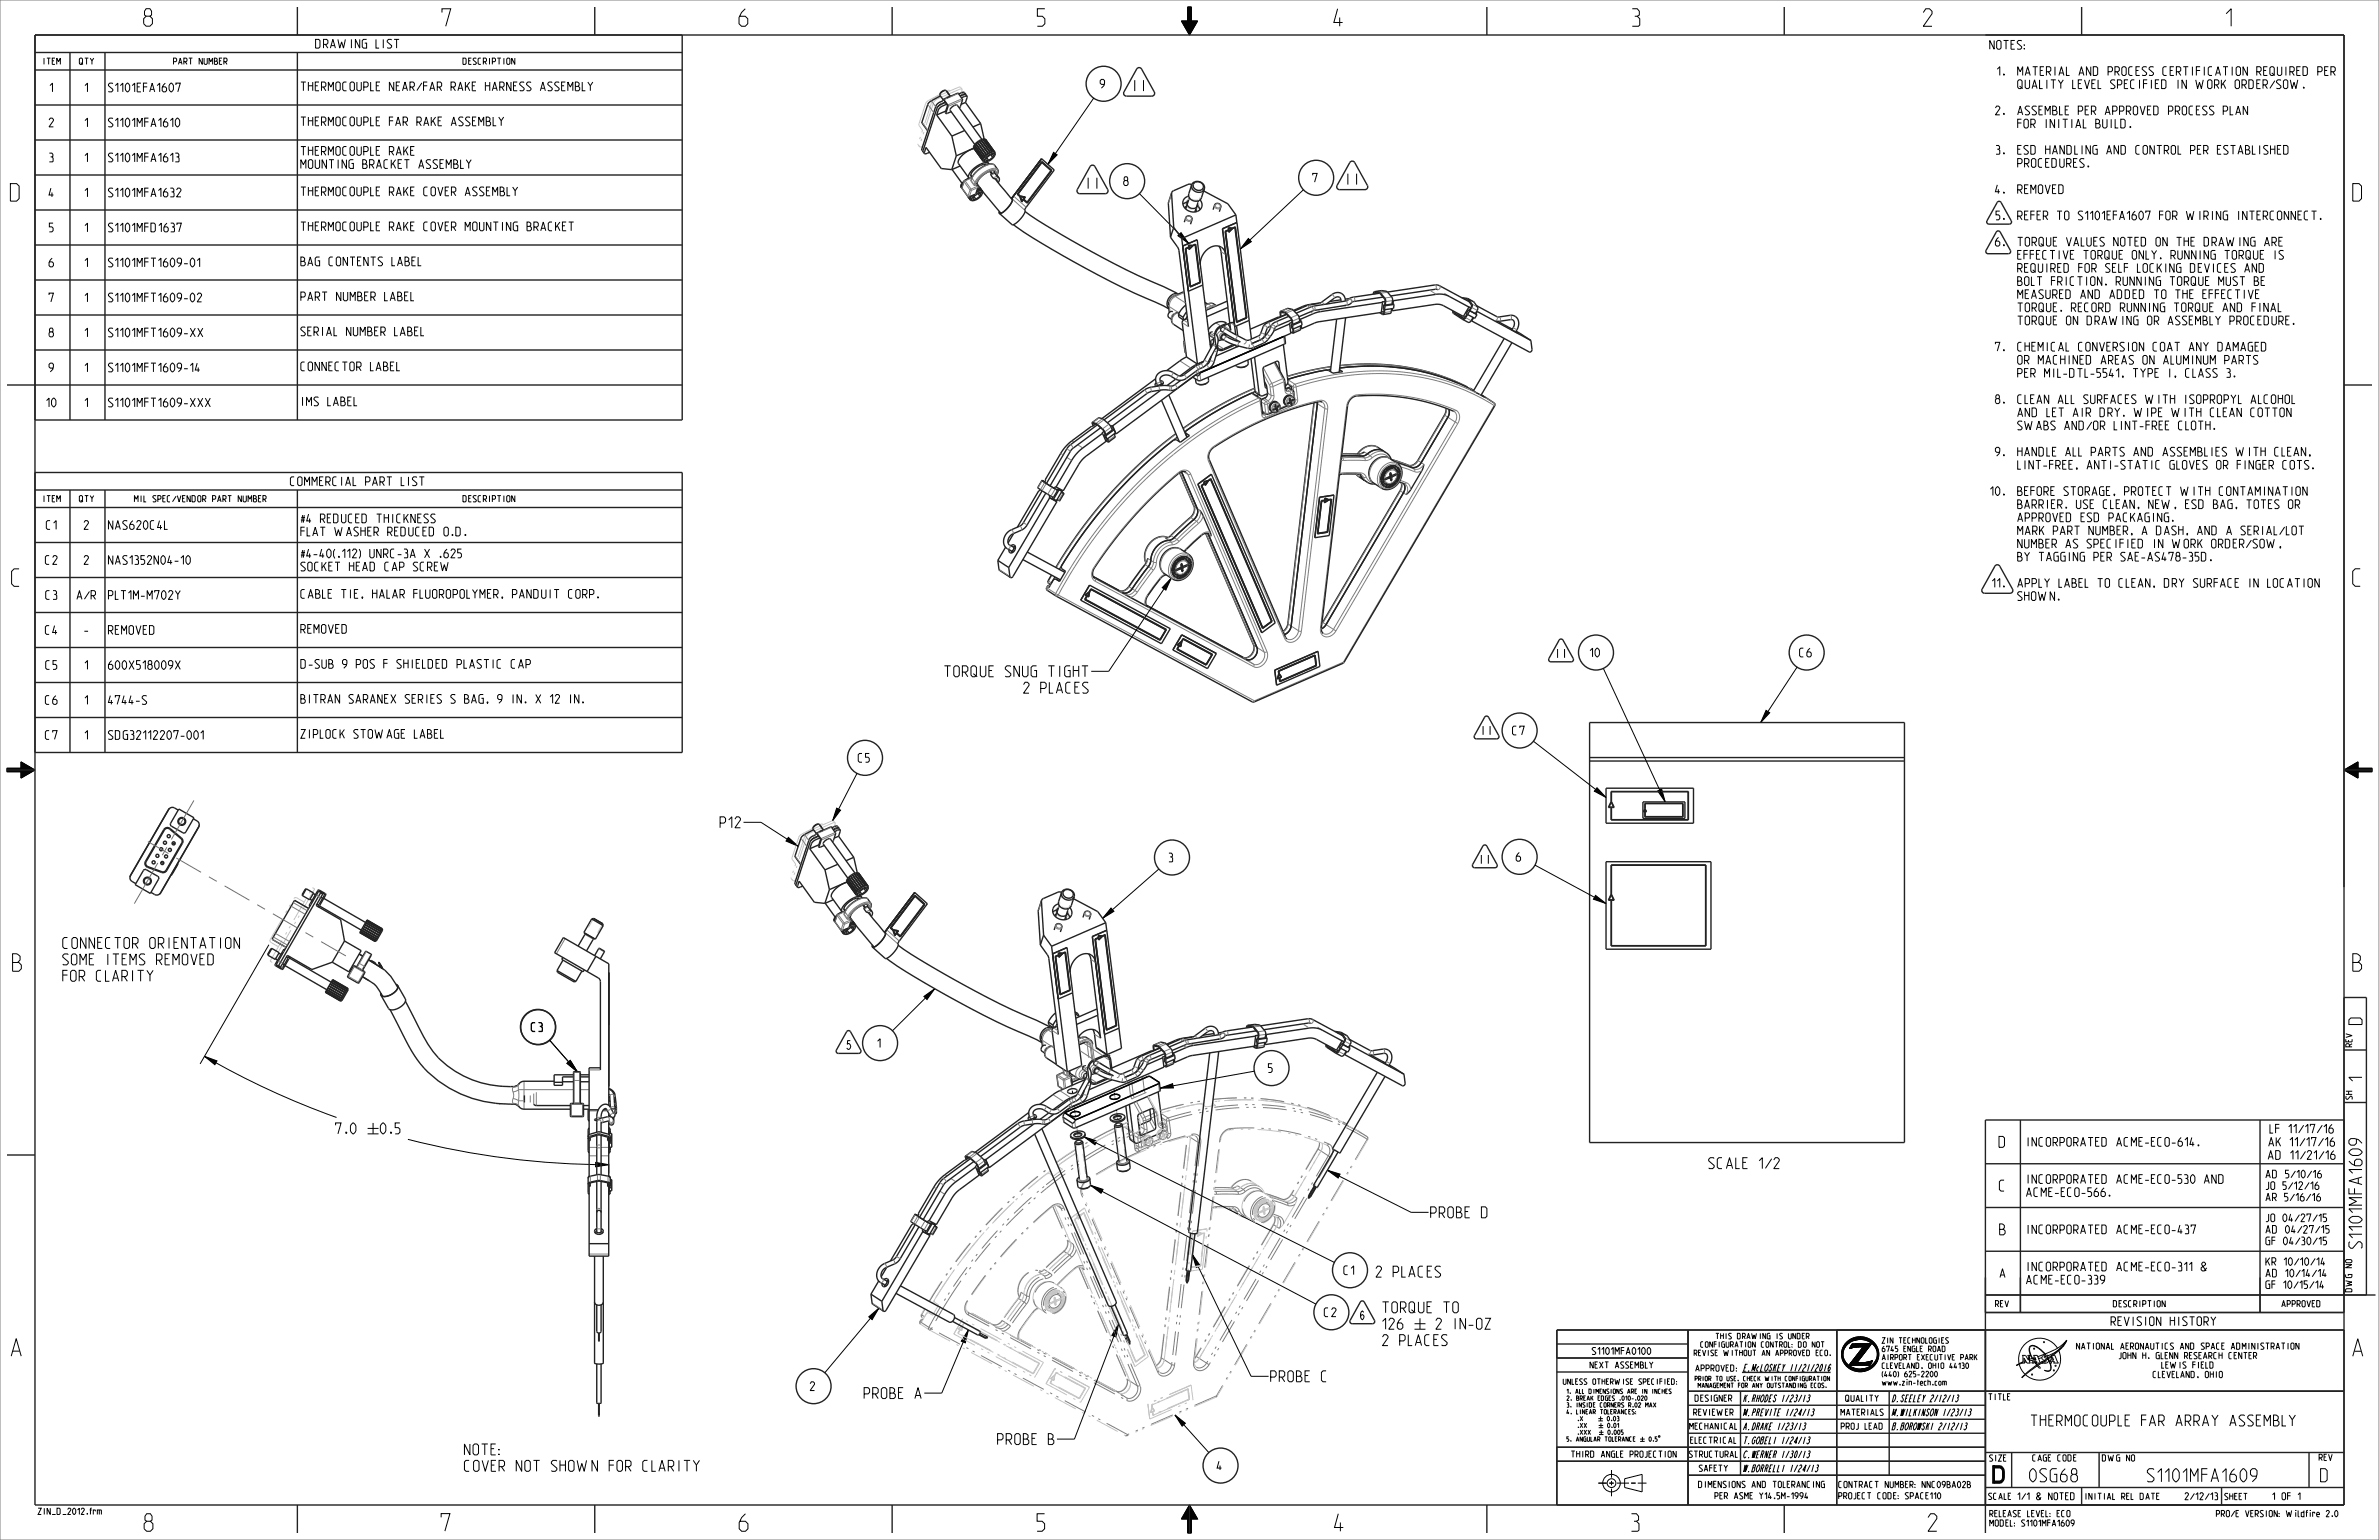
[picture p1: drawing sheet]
<svg xmlns="http://www.w3.org/2000/svg" width="864mm" height="559mm" viewBox="0 0 864 559" stroke-linecap="round" stroke-linejoin="round" font-family="sans-serif">
<defs><g id="words">
<g font-size="8.3">
<text x="52.2" y="9.5">8</text>
<text x="160.5" y="9.5">7</text>
<text x="268.3" y="9.5">6</text>
<text x="376.4" y="9.5">5</text>
<text x="484.2" y="9.5">4</text>
<text x="592.3" y="9.5">3</text>
<text x="698.2" y="9.5">2</text>
<text x="807.5" y="9.5">1</text>
<text x="3.8" y="73">D</text>
<text x="854.1" y="73">D</text>
<text x="4.2" y="212.8">C</text>
<text x="854.1" y="212.7">C</text>
<text x="4.6" y="352.4">B</text>
<text x="854.1" y="352.4">B</text>
<text x="4.1" y="492.1">A</text>
<text x="854.1" y="492.1">A</text>
<text x="723.4" y="538.2">D</text>
<text x="52.3" y="555.6">8</text>
<text x="160.2" y="555.6">7</text>
<text x="268.3" y="555.6">6</text>
<text x="376.3" y="555.6">5</text>
<text x="484.5" y="555.6">4</text>
<text x="592" y="555.6">3</text>
<text x="699.9" y="555.6">2</text>
</g>
<g font-size="6.2">
<text x="857.4" y="371.2" transform="rotate(-90 857.4 371.2)">D</text>
<text x="857.4" y="392.8" transform="rotate(-90 857.4 392.8)">1</text>
<text x="857.4" y="456.4" transform="rotate(-90 857.4 456.4)">S1101MFA1609</text>
<text x="736.8" y="537.7">0SG68</text>
<text x="777.8" y="537.7">S1101MFA1609</text>
<text x="842.7" y="537.7">D</text>
</g>
<g font-size="5.2">
<text x="410.3" y="33.1">11</text>
<text x="393.4" y="68.4">11</text>
<text x="487.7" y="67">11</text>
<text x="342.1" y="245.6">TORQUE SNUG TIGHT</text>
<text x="370.8" y="251.5">2 PLACES</text>
<text x="260.6" y="300.4">P12</text>
<text x="22" y="344.2">CONNECTOR ORIENTATION</text>
<text x="22" y="350.1">SOME ITEMS REMOVED</text>
<text x="22" y="356.1">FOR CLARITY</text>
<text x="725.5" y="416.3">D</text>
<text x="619.5" y="424">SCALE 1/2</text>
<text x="725.5" y="432.2">C</text>
<text x="518.6" y="441.9">PROBE D</text>
<text x="725.5" y="448.1">B</text>
<text x="499.5" y="463.4">2 PLACES</text>
<text x="501.9" y="476.4">TORQUE TO</text>
<text x="501.9" y="488.3">2 PLACES</text>
<text x="460.5" y="501.4">PROBE C</text>
<text x="312.9" y="507.5">PROBE A</text>
<text x="737.8" y="517.4">THERMOCOUPLE FAR ARRAY ASSEMBLY</text>
<text x="167.8" y="527.9">NOTE:</text>
<text x="361.4" y="524.2">PROBE B</text>
<text x="167.8" y="533.9">COVER NOT SHOWN FOR CLARITY</text>
</g>
<g font-size="4.1">
<text x="115.3" y="17.5">DRAWING LIST</text>
<text x="722.3" y="17.9">NOTES:</text>
<text x="723.7" y="27.4">1.</text>
<text x="731.8" y="27.4">MATERIAL AND PROCESS CERTIFICATION REQUIRED PER</text>
<text x="17.8" y="33.3">1</text>
<text x="30.5" y="33.3">1</text>
<text x="39.4" y="33.3">S1101EFA1607</text>
<text x="109.2" y="32.9">THERMOCOUPLE NEAR/FAR RAKE HARNESS ASSEMBLY</text>
<text x="399.4" y="32">9</text>
<text x="731.8" y="32.1">QUALITY LEVEL SPECIFIED IN WORK ORDER/SOW.</text>
<text x="723.7" y="41.7">2.</text>
<text x="731.8" y="41.7">ASSEMBLE PER APPROVED PROCESS PLAN</text>
<text x="17.8" y="46">2</text>
<text x="30.5" y="46">1</text>
<text x="39.4" y="46">S1101MFA1610</text>
<text x="109.2" y="45.6">THERMOCOUPLE FAR RAKE ASSEMBLY</text>
<text x="731.8" y="46.4">FOR INITIAL BUILD.</text>
<text x="17.8" y="58.7">3</text>
<text x="30.5" y="58.7">1</text>
<text x="39.4" y="58.7">S1101MFA1613</text>
<text x="109.2" y="56.4">THERMOCOUPLE RAKE</text>
<text x="723.7" y="56">3.</text>
<text x="731.8" y="56">ESD HANDLING AND CONTROL PER ESTABLISHED</text>
<text x="109.2" y="61.1">MOUNTING BRACKET ASSEMBLY</text>
<text x="731.8" y="60.7">PROCEDURES.</text>
<text x="17.8" y="71.4">4</text>
<text x="30.5" y="71.4">1</text>
<text x="39.4" y="71.4">S1101MFA1632</text>
<text x="109.2" y="71">THERMOCOUPLE RAKE COVER ASSEMBLY</text>
<text x="407.9" y="67.3">8</text>
<text x="476.5" y="66.1">7</text>
<text x="723.7" y="70.2">4.</text>
<text x="731.8" y="70.2">REMOVED</text>
<text x="109.2" y="83.7">THERMOCOUPLE RAKE COVER MOUNTING BRACKET</text>
<text x="723.7" y="79.8">5.</text>
<text x="731.8" y="79.8">REFER TO S1101EFA1607 FOR WIRING INTERCONNECT.</text>
<text x="17.8" y="84.1">5</text>
<text x="30.5" y="84.1">1</text>
<text x="39.4" y="84.1">S1101MFD1637</text>
<text x="723.7" y="89.3">6.</text>
<text x="731.8" y="89.3">TORQUE VALUES NOTED ON THE DRAWING ARE</text>
<text x="731.8" y="94.1">EFFECTIVE TORQUE ONLY. RUNNING TORQUE IS</text>
<text x="17.8" y="96.8">6</text>
<text x="30.5" y="96.8">1</text>
<text x="39.4" y="96.8">S1101MFT1609-01</text>
<text x="109.2" y="96.4">BAG CONTENTS LABEL</text>
<text x="731.8" y="98.8">REQUIRED FOR SELF LOCKING DEVICES AND</text>
<text x="731.8" y="103.6">BOLT FRICTION. RUNNING TORQUE MUST BE</text>
<text x="17.8" y="109.5">7</text>
<text x="30.5" y="109.5">1</text>
<text x="39.4" y="109.5">S1101MFT1609-02</text>
<text x="109.2" y="109.1">PART NUMBER LABEL</text>
<text x="731.8" y="108.3">MEASURED AND ADDED TO THE EFFECTIVE</text>
<text x="731.8" y="113.1">TORQUE. RECORD RUNNING TORQUE AND FINAL</text>
<text x="731.8" y="117.9">TORQUE ON DRAWING OR ASSEMBLY PROCEDURE.</text>
<text x="17.8" y="122.2">8</text>
<text x="30.5" y="122.2">1</text>
<text x="39.4" y="122.2">S1101MFT1609-XX</text>
<text x="109.2" y="121.8">SERIAL NUMBER LABEL</text>
<text x="723.7" y="127.4">7.</text>
<text x="731.8" y="127.4">CHEMICAL CONVERSION COAT ANY DAMAGED</text>
<text x="17.8" y="134.9">9</text>
<text x="30.5" y="134.9">1</text>
<text x="39.4" y="134.9">S1101MFT1609-14</text>
<text x="109.2" y="134.5">CONNECTOR LABEL</text>
<text x="731.8" y="132.2">OR MACHINED AREAS ON ALUMINUM PARTS</text>
<text x="731.8" y="136.9">PER MIL-DTL-5541, TYPE I, CLASS 3.</text>
<text x="16.6" y="147.6">10</text>
<text x="30.5" y="147.6">1</text>
<text x="39.4" y="147.6">S1101MFT1609-XXX</text>
<text x="109.2" y="147.2">IMS LABEL</text>
<text x="723.7" y="146.4">8.</text>
<text x="731.8" y="146.4">CLEAN ALL SURFACES WITH ISOPROPYL ALCOHOL</text>
<text x="731.8" y="151.2">AND LET AIR DRY. WIPE WITH CLEAN COTTON</text>
<text x="731.8" y="156">SWABS AND/OR LINT-FREE CLOTH.</text>
<text x="723.7" y="165.5">9.</text>
<text x="731.8" y="165.5">HANDLE ALL PARTS AND ASSEMBLIES WITH CLEAN,</text>
<text x="731.8" y="170.3">LINT-FREE, ANTI-STATIC GLOVES OR FINGER COTS.</text>
<text x="105.4" y="176.2">COMMERCIAL PART LIST</text>
<text x="721.2" y="179.8">10.</text>
<text x="731.8" y="179.8">BEFORE STORAGE, PROTECT WITH CONTAMINATION</text>
<text x="731.8" y="184.5">BARRIER. USE CLEAN, NEW, ESD BAG, TOTES OR</text>
<text x="109.2" y="189.7">#4 REDUCED THICKNESS</text>
<text x="731.8" y="189.3">APPROVED ESD PACKAGING.</text>
<text x="16.9" y="192.1">C1</text>
<text x="30.5" y="192.1">2</text>
<text x="39.4" y="192.1">NAS620C4L</text>
<text x="109.2" y="194.5">FLAT WASHER REDUCED O.D.</text>
<text x="731.8" y="194.1">MARK PART NUMBER, A DASH, AND A SERIAL/LOT</text>
<text x="109.2" y="202.4">#4-40(.112) UNRC-3A X .625</text>
<text x="731.8" y="198.8">NUMBER AS SPECIFIED IN WORK ORDER/SOW,</text>
<text x="731.8" y="203.6">BY TAGGING PER SAE-AS478-35D.</text>
<text x="16.6" y="204.8">C2</text>
<text x="30.5" y="204.8">2</text>
<text x="39.4" y="204.8">NAS1352N04-10</text>
<text x="109.2" y="207.2">SOCKET HEAD CAP SCREW</text>
<text x="721.2" y="213.1">11.</text>
<text x="731.8" y="213.1">APPLY LABEL TO CLEAN, DRY SURFACE IN LOCATION</text>
<text x="16.7" y="217.5">C3</text>
<text x="28" y="217.5">A/R</text>
<text x="39.4" y="217.5">PLT1M-M702Y</text>
<text x="109.2" y="217.1">CABLE TIE, HALAR FLUOROPOLYMER, PANDUIT CORP.</text>
<text x="731.8" y="217.9">SHOWN.</text>
<text x="16.6" y="230.2">C4</text>
<text x="30.5" y="230.2">-</text>
<text x="39.4" y="230.2">REMOVED</text>
<text x="109.2" y="229.8">REMOVED</text>
<text x="564.1" y="238.7">11</text>
<text x="577.2" y="238.4">10</text>
<text x="653.3" y="238.4">C6</text>
<text x="16.7" y="242.9">C5</text>
<text x="30.5" y="242.9">1</text>
<text x="39.4" y="242.9">600X518009X</text>
<text x="109.2" y="242.5">D-SUB 9 POS F SHIELDED PLASTIC CAP</text>
<text x="16.6" y="255.6">C6</text>
<text x="30.5" y="255.6">1</text>
<text x="39.4" y="255.6">4744-S</text>
<text x="109.2" y="255.2">BITRAN SARANEX SERIES S BAG, 9 IN. X 12 IN.</text>
<text x="16.6" y="268.3">C7</text>
<text x="30.5" y="268.3">1</text>
<text x="39.4" y="268.3">SDG32112207-001</text>
<text x="109.2" y="267.9">ZIPLOCK STOWAGE LABEL</text>
<text x="537.1" y="266.6">11</text>
<text x="549.1" y="266.7">C7</text>
<text x="311.6" y="276.6">C5</text>
<text x="424.3" y="312.7">3</text>
<text x="536.5" y="313.4">11</text>
<text x="550.4" y="312.5">6</text>
<text x="192.8" y="374.2">C3</text>
<text x="306.8" y="380.8">5</text>
<text x="318.6" y="380.1">1</text>
<text x="460.4" y="389.2">5</text>
<text x="822" y="411.2">LF 11/17/16</text>
<text x="735" y="415.9">INCORPORATED ACME-ECO-614.</text>
<text x="822" y="415.9">AK 11/17/16</text>
<text x="822" y="420.7">AD 11/21/16</text>
<text x="735" y="429.4">INCORPORATED ACME-ECO-530 AND</text>
<text x="735" y="434.2">ACME-ECO-566.</text>
<text x="735" y="447.7">INCORPORATED ACME-ECO-437</text>
<text x="735" y="461.2">INCORPORATED ACME-ECO-311 &amp;</text>
<text x="487.8" y="462.5">C1</text>
<text x="725.8" y="463.5">A</text>
<text x="735" y="465.9">ACME-ECO-339</text>
<text x="480.7" y="477.8">C2</text>
<text x="493.3" y="478.9">6</text>
<text x="766" y="481">REVISION HISTORY</text>
<text x="294.1" y="504.6">2</text>
<text x="441.8" y="533.4">4</text>
</g>
<g font-size="3.6">
<text x="822" y="427.4">AD 5/10/16</text>
<text x="822" y="431.6">JO 5/12/16</text>
<text x="822" y="435.8">AR 5/16/16</text>
<text x="822" y="443.3">JO 04/27/15</text>
<text x="822" y="447.5">AD 04/27/15</text>
<text x="822" y="451.7">GF 04/30/15</text>
<text x="822" y="459.2">KR 10/10/14</text>
<text x="822" y="463.4">AD 10/14/14</text>
<text x="822" y="467.6">GF 10/15/14</text>
</g>
<g font-size="3.4">
<text x="632.5" y="497.6">E.McLOSKEY 11/21/2016</text>
<text x="632.5" y="508.7">K.RHODES 1/23/13</text>
<text x="686.5" y="508.7">D.SEELEY 2/12/13</text>
<text x="632.5" y="513.8">M.PREVITE 1/24/13</text>
<text x="686.5" y="513.8">M.WILKINSON 1/23/13</text>
<text x="632.5" y="518.8">A.DRAKE 1/23/13</text>
<text x="686.5" y="518.8">B.BOROWSKI 2/12/13</text>
<text x="632.5" y="523.9">T.GOBELI 1/24/13</text>
<text x="632.5" y="529">C.WERNER 1/30/13</text>
<text x="632.5" y="534.1">W.BORRELLI 1/24/13</text>
</g>
<g font-size="3.3">
<text x="577.1" y="491.5">S1101MFA0100</text>
<text x="791.9" y="544.2">2/12/13</text>
<text x="824.7" y="544.2">1 OF 1</text>
</g>
<g font-size="3">
<text x="15.5" y="23.4">ITEM</text>
<text x="29.1" y="23.4">QTY</text>
<text x="63.2" y="23.4">PART NUMBER</text>
<text x="168" y="23.4">DESCRIPTION</text>
<text x="15.5" y="182.1">ITEM</text>
<text x="29.1" y="182.1">QTY</text>
<text x="49" y="182.1">MIL SPEC/VENDOR PART NUMBER</text>
<text x="168" y="182.1">DESCRIPTION</text>
<text x="853.8" y="379.9" transform="rotate(-90 853.8 379.9)">REV</text>
<text x="853.9" y="398.9" transform="rotate(-90 853.9 398.9)">SH</text>
<text x="853.8" y="468.8" transform="rotate(-90 853.8 468.8)">DWG NO</text>
<text x="724.4" y="474.2">REV</text>
<text x="767.1" y="474.2">DESCRIPTION</text>
<text x="828.6" y="474.2">APPROVED</text>
<text x="753.8" y="489.6">NATIONAL AERONAUTICS AND SPACE ADMINISTRATION</text>
<text x="577.4" y="496.5">NEXT ASSEMBLY</text>
<text x="615.5" y="497.6">APPROVED:</text>
<text x="769.2" y="493">JOHN H. GLENN RESEARCH CENTER</text>
<text x="784.7" y="496.5">LEWIS FIELD</text>
<text x="781.6" y="499.9">CLEVELAND, OHIO</text>
<text x="616.1" y="508.5">DESIGNER</text>
<text x="670" y="508.5">QUALITY</text>
<text x="721.9" y="508">TITLE</text>
<text x="616.1" y="513.6">REVIEWER</text>
<text x="668.3" y="513.6">MATERIALS</text>
<text x="614.5" y="518.7">MECHANICAL</text>
<text x="669.2" y="518.7">PROJ LEAD</text>
<text x="614.5" y="523.8">ELECTRICAL</text>
<text x="570.4" y="528.8">THIRD ANGLE PROJECTION</text>
<text x="614.5" y="528.8">STRUCTURAL</text>
<text x="617.6" y="533.9">SAFETY</text>
<text x="722" y="530.2">SIZE</text>
<text x="738.1" y="530.2">CAGE CODE</text>
<text x="763.2" y="530.2">DWG NO</text>
<text x="841.9" y="530">REV</text>
<text x="616.6" y="539.8">DIMENSIONS AND TOLERANCING</text>
<text x="667.5" y="539.8">CONTRACT NUMBER: NNC09BA02B</text>
<text x="621.9" y="543.9">PER ASME Y14.5M-1994</text>
<text x="667.5" y="543.9">PROJECT CODE: SPACE110</text>
<text x="721.9" y="544.1">SCALE 1/1 &amp; NOTED</text>
<text x="756.8" y="544.1">INITIAL REL DATE</text>
<text x="807.6" y="544.2">SHEET</text>
<text x="13.8" y="549.5">ZIN_D_2012.frm</text>
<text x="722.3" y="550.4">RELEASE LEVEL:ECO</text>
<text x="803.2" y="550.4">PRO/E VERSION:Wildfire 2.0</text>
<text x="722.3" y="553.8">MODEL: S1101MFA1609</text>
</g>
<g font-size="2.6">
<text x="623.4" y="485.8">THIS DRAWING IS UNDER</text>
<text x="615.5" y="491.9">REVISE WITHOUT AN APPROVED ECO.</text>
<text x="617.1" y="488.9">CONFIGURATION CONTROL: DO NOT</text>
<text x="683.3" y="487.4">ZIN TECHNOLOGIES</text>
<text x="683.3" y="490.5">6745 ENGLE ROAD</text>
<text x="683.3" y="493.5">AIRPORT EXECUTIVE PARK</text>
<text x="683.3" y="496.6">CLEVELAND, OHIO 44130</text>
<text x="567.5" y="502.3">UNLESS OTHERWISE SPECIFIED:</text>
<text x="683.3" y="499.6">(440) 625-2200</text>
<text x="683.3" y="502.7">www.zin-tech.com</text>
</g>
<g font-size="2.1">
<text x="620.1" y="501">PRIOR TO USE, CHECK WITH CONFIGURATION</text>
<text x="621.1" y="503.5">MANAGEMENT FOR ANY OUTSTANDING ECOS.</text>
<text x="568.8" y="505.7">1. ALL DIMENSIONS ARE IN INCHES</text>
<text x="568.8" y="508.2">2. BREAK EDGES .010-.020</text>
<text x="568.8" y="510.6">3. INSIDE CORNERS R.02 MAX</text>
<text x="568.8" y="513.1">4. LINEAR TOLERANCES:</text>
<text x="572.6" y="515.6">.X</text>
<text x="572.6" y="518.1">.XX</text>
<text x="572.6" y="520.5">.XXX</text>
<text x="598.6" y="523">0.5</text>
</g>
</g></defs>
<g fill="none" stroke="#000" stroke-width=".36">
<path d="M431.2 2.5h1.2v5.1h2.3l-2.9 5.1-2.9-5.1h2.3zM397 35.6l-16.6 24.1M836.2 31.6l.2 .4zM382.4 55.3l1.4 .9-3.4 3.5zM413.6 70.3l17.9 18.1M473.2 68.9l-23 21.5M427.6 85.5l1.1-1.1 2.8 4zM453.2 86.5l1 1.2-4 2.7zM827.2 87.5h.9M828.6 86.1h-1.4v3.2h1.4M818.8 106.5h.9M820.1 105.2h-1.3v3.1h1.3"/>
<path d="M832.5 117.3l.2 .4zM819.6 129.2l-1.1-.2-.5 .4v.5l1.6 1.4v.4l-.5 .5-1.1-.3M820.9 124.2h1.1l.5 .5v2.2l-.5 .5h-1.1zM831.7 148v3.2l-1.6-3.2v3.2M837.5 176.6v3.2l-1.6-3.2v3.2M827.7 198.4l.2 .1-.1 .2zM827.9 198.5l-.2 .6M159.9 204l.7 3.2 .7-2.3 .7 2.3 .7-3.2M425.2 209.7l-2 4.4-1.3-.9zM425.2 209.7l-22.7 33.9h-6.4M747.3 217.4l.1 .3zM582 242.5l22.5 48.5"/>
<path d="M641.1 257.8l1.3 .8-3.2 3.6zM652.3 242.1l-13.1 20.1M2.5 278.8h5.1v-2.3l5.1 2.9-5.1 2.9v-2.3h-5.1zM556.7 269l26.3 20.4M850.9 279.4l5.1-2.9v2.3h5.1v1.2h-5.1v2.3zM269.9 298.4h6.4l13.5 8.7M303.7 293.2l1.4 .8-2.9 3.8zM311.1 280.6l-8.9 17.2M579.7 285.8l3.3 3.6-4.2-2.3zM601.8 287l1.4-.7 1.3 4.7zM286.2 303.8l3.6 3.3-4.5-1.9zM420.7 315.3l-20.4 17.9"/>
<path d="M557.2 313.9l25.8 14M403.3 329.5l1.1 1.2-4.1 2.5zM579.2 324.9l3.8 3-4.6-1.6zM97.6 342.8l-25 43.2M339.3 358.8l-15.3 15.2M199.5 377.4l10.1 11.5M335.4 361.6l3.9-2.8-2.8 3.9zM74.2 383.3l4.6 1.7-.8 1.3zM74.2 383.3a293.5 293.5 0 0 0 48 22.2M205.8 385.8l1.2-1 2.6 4.1zM388.3 388.5l.2 1.1M388.6 390.2v.2"/>
<path d="M388.6 390.8l.1 .2M388.7 391.6l.3 2.1M389.1 394.3v.2M389.1 394.9l.1 .2M389.2 395.8l.2 1M402.7 382.3l.1 .2M402.8 382.6v.1M402.8 382.8l.1 .4M402.9 383.3v.2M402.9 383.6v.2M403.7 390.1v.1M403.7 390.1h.1"/>
<path d="M404.3 395.1l.1 .5M404.4 395.9l.1 .1M404.5 396.1v.1M404.5 396.5l.1 1M404.7 397.7v.1M404.7 398v.1M404.8 398.4v.5M421.1 394.8l4.6-1.6 .2 1.6zM455.3 388.7l-34.2 6.1M121.8 408.3v-.8h2l-1.1 3.9M125.6 410.8l.3 .2-.1 .2-.3-.1zM127.5 408l.8-.5 .9 1.1v1.7l-.9 1.1-.8-.5-.3-.6v-1.7z"/>
<path d="M133.4 409.5h4M133.4 411.4h4M135.4 407.5v3.9M138.4 408l.8-.5 .9 1.1v1.7l-.9 1.1h-.3l-.8-1.1v-1.7zM141.9 410.8l.2 .2-.1 .2-.2-.1zM145.2 407.5h-1.7v1.7h1.1l.6 .5v1.2l-.6 .5h-1.1M148.1 413.4a293.5 293.5 0 0 0 72.9 9.2M390 401.4v.4M390 402.1l.1 .1M390.1 402.4v.1M390.1 402.8h.1M390.1 402.8l.1 .9"/>
<path d="M390.3 404v.1M390.3 404.3v.1M390.4 404.7h.1M390.4 404.7v.4M390.9 409l.1 .4M391 409.7v.1M391 410v.1M391.1 410.3l.1 .9M391.2 411.4v.1M391.2 411.7l.1 .1M391.3 412v.5M393.6 412.6l4.6 1.4-.7 1.4z"/>
<path d="M393.6 412.6l90.8 45.5M405.3 402.8l.1 .4M405.4 403.5h.1M405.4 403.7v.1M405.5 404.1l.1 .8M405.6 405.2v.1M405.6 405.4v.1M405.7 405.8v.4M216.2 421.8l4.8 .8-4.8 .8zM221 422.3v3.5M395.8 430.1l4.6 1.5-.7 1.4zM395.8 430.1l81.9 43.1"/>
<path d="M481.9 424.6l4.6 1.4-.7 1.5zM481.9 424.6l30.3 15.3h6.4M432.9 455.3l2.8 3.9-1.5 .7zM432.9 455.3l21.3 44.1h6.3M851.5 457.4l.3-.3h1.6l.4 .3v.5l-.4 .3h-1.6l-.3-.3zM315.4 477.8l3.6-3.1-2.4 4.1zM319 474.7l-19.6 23.4M351.5 482.6l-1.1 4.7-1.5-.6zM351.5 482.6l-9.6 22.9h-6.4M406.1 480.4l-1 4.7-1.5-.5zM406.1 480.4l-16.1 41.8h-6.3M618.2 499.4v1.6"/>
<path d="M619.2 499.4l.6 .2v1.2l-.2 .2-.6-.2v-1.2zM661.3 499.4v1.6M662.3 499.4l.6 .2v1.2l-.3 .2-.6-.2v-1.2zM664.1 499.4v1.6l-.8-1.6v1.6M668.5 491.4l.5-.4 .1 1.2 .5 1.5-.4 .5zM668.9 489.1l1-.4-.9 2.3-.5 .4zM669.2 494.2l.4-.5 1.1 1.4-.4 .6zM669.7 487.8l1.7-.6-1.5 1.5-1 .4zM670.2 487.2l1.3-1.1 1.8-.8 1.9-.3 1.7 .2 1.5 .6 1.6 1.1 1.1 1.2 .6 1.5a6.7 6.7 0 0 1-4.3 7.8 6.7 6.7 0 0 1-8.3-3.3l-.3-.9a6.1 6.1 0 0 1 1.4-6zM670.3 487.1l.7-.7 3.8-.4-1.8 .4-3.3 1.4zM670.6 487.8a6.4 6.4 0 0 1 10.9 3.3 6.3 6.3 0 0 1-4.1 5.4 6.3 6.3 0 0 1-6.5-1.3 4.9 4.9 0 0 1-.3-7.4zM670.7 495.1l2.3 1.3-1.1 .5-1.6-1.2z"/>
<path d="M671 486.4a6.7 6.7 0 0 1 7.7-.6 6.7 6.7 0 0 1 3.2 7l-.3 .9-.9 .4a5.2 5.2 0 0 0-4.1-7.9l-1.8-.2zM671.3 495.3l7.5 .1M671.3 495.3h.1M671.3 495.4h7.5zM671.3 495.4h7.4zM671.5 489.3h.1M671.6 489h.1M671.7 488.7h2l-2.2 .6zM671.7 488.7h2zM671.7 488.7h.1M671.8 488.7h3.2zM671.8 488.7h.1"/>
<path d="M671.9 496.9l1.1-.5 1.8 .4 3.9 .1a7.2 7.2 0 0 1-6.8 0zM671.9 494.5l7.6-.4-.7 1.3h-7.5zM671.9 494.5h2.2zM671.9 494.5h.1M672 494.4h2.1zM672 494.4h.1M672.2 494.1h.1M672.2 487.8h7l-1.2 1.5h-2.1l.4-.6h-4.5zM672.3 487.8h6.9zM672.3 487.8l-.8 1.5M672.3 487.8h.1M672.3 487.8h6.9"/>
<path d="M672.5 493.8h.1M672.6 489l-1.1 .3M672.6 489h.1M673.7 488.7l-1.1 .3M673.7 488.7h.1M674.1 494.4v.1M674.1 494.4h.1M674.1 494.5h.1M674.1 494.5h1.6M674.3 494.1h.1M674.5 493.8h.1M675 488.7h-1.3"/>
<path d="M675 488.7h.1M675 488.7h1.3M675.7 494.5h.1M675.7 496.8a6.3 6.3 0 0 0 5-2.7l.9-.4-1.4 2-1.5 1.2zM675.9 489.3h2.1l-3.9 5.1h-2.1zM675.9 489.3h.1M676.2 494.4l-.5 .1M676.2 489h.1M676.3 488.7h.1M676.4 488.7l-5.1 6.6M677.2 494.4l-1.5 .1M677.2 494.4h.1"/>
<path d="M678 489.3h.1M678.3 489h.1M678.4 488.7h.1M678.5 488.7h.1M678.6 494.1l-1.4 .3M678.6 494.1l1.1-.2-.2 .2zM678.6 494.1h.1M678.8 495.3h.1M679.2 487.8l-5.1 6.6M679.2 487.8h.1M679.3 494.5h.1M679.4 494.4l-.1 .1"/>
<path d="M679.4 494.4h.1M679.4 493.9h.3zM679.4 493.9l.3-.1zM679.7 493.8h.1M679.5 494.1h.1M679.6 493.8h.1M679.6 493.8l-1 .3M679.7 493.8l-.9 1.6M733 495l1 2.3 1.1 1.4M734.1 491.8h1.2l1 1.7v-1.4l-.2-.3h.9l-.3 .3v2.2l.3 .3h-1.2l-1.1-1.8v1.5l.3 .3h-1l.4-.3v-2.2zM734.4 494.1l-2.5 1.3 2.2-.8M735.3 493.7l-.6 .3"/>
<path d="M735.5 494.1l-.7 .2M736.3 493.4h-.1M737.7 498.5l.3 .3-.3 .3-.3-.3zM737.8 492.9a3.9 3.9 0 0 1-.6-4.4 3.8 3.8 0 0 1 3.8 1.5l1.6 1.8a.98 .98 0 0 0-1.4 .6 .98 .98 0 0 0 .9 1.2M738.1 493.5l-1.4 .3M738.3 492.8l-1.6 .4M738.4 489.1l.3 .3-.3 .3-.3-.3zM738.7 492.5l.4 1h-.7zM738.7 492.6h.1M739 493.3l-.5 .1M739.8 495.5l.8 1-.4-.2-.6-.7M740.1 489.2l2.7 2.6 .5-.1 .1 .8-.2-.1 1 1.9 .6-2.1"/>
<path d="M740.1 489.2l-.6-.5a1.63 1.63 0 0 0-1.7-.6 1.63 1.63 0 0 0-1.2 1.2l.2 1.7 .9 1.9M740.1 489.2h.1M740.6 494.6h-1.5l.3-.3-.1-.3h-.8l1 1.2M740.7 494.5l-1.1-2.7h-1.4l.3 .3-.7 2.2-.3 .3h.9l-.2-.3 .1-.3 1.1 1.3M741.2 492.6l-1.2 .4M741.5 494.1l-.3-.2v.3M741.7 487l.3-.3 .3 .3-.3 .3zM742.1 497.2l.9 .3zM742.3 491.3l-2.6 1M742.5 493.8h.1M742.6 493.8v.4h-.8M742.7 492.2l-.6 .2"/>
<path d="M743.1 493l-.9-.4-.1-.3a.89 .89 0 0 1 1.4 .8l.6 1.3-.2 .2a1.56 1.56 0 0 1 .6 1.8 1.56 1.56 0 0 1-1.5 1.1M743.3 492.9a37.4 37.4 0 0 0-9.3 7.1l1.3-1.2M743.4 493.2a1.04 1.04 0 0 1-.1 1.3 1.04 1.04 0 0 1-1.4 .1l-.6 .2v-.2M743.5 493.1l-5 3.2-3.2 2.5M744.8 491.8l-.1 .1M745.1 492.5l.4 1h-.7zM745.3 497.3l.3-.3 .3 .3-.3 .3zM745.3 491.8h.6l1.3 2.8h-1.7l.3-.3-.1-.3h-1l.1 .6h-.5l.1 .6a1.45 1.45 0 0 1 .1 1.7 1.45 1.45 0 0 1-1.5 .6M745.9 495.6l.3-.3 .3 .3-.3 .3zM746.9 489.2a7.6 7.6 0 0 0-9.4-3.1 7.6 7.6 0 0 0-4.5 8.7M747.4 490.1a7.6 7.6 0 0 1-2.6 9.3 7.6 7.6 0 0 1-9.5-.6M750.3 486.3a17.2 17.2 0 0 1-7.9 5"/>
<path d="M750.3 486.3a12 12 0 0 1-6.9 5.7M750.3 486.3l-1.9 2.5-5 4M750.3 486.3a12.7 12.7 0 0 1-5.4 5.8l-1.3 1M426.5 513.4l3.8 3-1.2 1.1zM426.5 513.4l12.3 13.7M580.2 514.8h1.7M580.2 515.6h1.7M580.3 517.2h1.7M580.3 518.1h1.7M580.4 519.7h1.7M581 513.9v1.7M581.2 516.4v1.7"/>
<path d="M581.3 518.9v1.6M583.6 514.2l.3-.3 .4 .5v.7l-.4 .5-.5-.5zM583.7 516.6l.3-.2 .4 .5v.7l-.4 .5-.4-.5zM583.8 519.1l.3-.2 .4 .5v.7l-.4 .4-.4-.4zM585 515.3l.1 .2zM585.1 517.8l.1 .2zM586 513.9l.5 .5v.7l-.4 .5-.4-.5v-.7zM586 519.1l.4-.2 .3 .5v.7l-.3 .4-.5-.4zM586.1 516.4l.5 .5v.7l-.3 .5-.5-.5v-.7zM587 513.9l.6 .3-.2 .4M587.1 516.9l.5-.5v1.7M587.2 514.6l.5 .3v.6l-.7 .1"/>
<path d="M587.3 519.1l.4-.2 .3 .5v.7l-.3 .4-.5-.4zM589.2 518.9h-.7v.7l.7 .2v.5l-.7 .2M613.4 518.7v-2.3l.6 1.3 .7-1.3v2.3M614.8 512.6h.8l.4-.3v-.7l-.4-.3h-.8v2.3M615.3 500.3l.9-.2-.3-.7h-.6v1.6M616.4 503.5v-1.6l.5 .9 .5-.9v1.6M616.6 500.3l.8-.2-.2-.7h-.6v1.6M617 500.3l.4 .7M617.8 503.5l.5-1.6 .5 1.6M618 503.1h.6M620.1 501.9v1.6l-.8-1.6v1.6M659.3 501.9l-.7 .2v1.2l.7 .2"/>
<path d="M660 502.1l.2-.2 .6 .2v1.2l-.2 .2-.6-.2zM662.1 502l-.6-.1-.2 .2 .8 1-.2 .4-.6-.1M662.9 503.2v.2zM668.4 517.7h.8l.3-.4v-.6l-.3-.3h-.8v2.3M681.9 506.2l-.7 1M683.6 511.5l-.8-.2-.3 .3v.4l1.1 .9v.4l-.3 .3-.8-.2M253.9 529.9l-1.1 1.7M569.5 521.4h-.7v.7l.7 .2-.3 .7h-.4M570.2 522.7l.1 .2zM572.2 523l.5-1.6 .4 1.6M572.3 522.5h.7M574.4 521.4v1.6l-.8-1.6v1.6"/>
<path d="M575.7 521.4l-.8 .2v1.2l.8 .2v-.9h-.3M576.2 521.4v1.4l.2 .2 .6-.2v-1.4M577.5 521.4v1.6h.6M578.6 523l.4-1.6 .5 1.6M578.7 522.5h.6M580 522.3l.8-.2-.2-.7h-.6v1.6M580.2 538.2h3.2M580.3 522.3l.5 .7M580.4 520.5h1.7M582.6 521.4h.9M583 521.4v1.6M584 521.6l.2-.2 .6 .2v1.2l-.2 .2-.6-.2z"/>
<path d="M584.2 538.2h1.6M585 533.4v2.8M585 537.4v1.6M585.2 520.3l.1 .2zM585.3 521.4v1.6h.6M586.3 522.1h.5M587 538.2h4.3M587.1 521.4h-.8v1.6h.8M587.5 522.3l.8-.2-.2-.7h-.6v1.6M587.9 522.3l.4 .7M588.8 523l.5-1.6 .5 1.6M589 522.5h.6"/>
<path d="M589.8 536.6l6.3-1.6v6.3l-6.3-1.5zM591.1 521.4v1.6l-.9-1.6v1.6M592.1 538.2h1.6M592.2 521.4l-.7 .2v1.2l.7 .2M592.9 522.1h.5M593.6 521.4h-.7v1.6h.7M594.5 538.2h3.2M595.4 523h1.6M595.4 522.2h1.6M596.2 521.4v1.6M614.3 526.7l-.8-.2-.3 .4v.3l1.1 1-.3 .6-.8-.2M774.1 527.9h.4l.4 .3v1.7l-.4 .3h-.4l-.4-.3v-1.7z"/>
<path d="M431.8 546.1l2.9 5.1h-2.3v5.1h-1.2v-5.1h-2.3zM585 540.1v2.8"/>
<circle cx="585" cy="538.2" r="3.2"/>
<circle cx="585" cy="538.2" r="1.59"/>
</g>
<g fill="#000">
<path d="M431.2 2.5h1.2v5.1h2.3l-2.9 5.1-2.9-5.1h2.3zM382.4 55.3l1.4 .9-3.4 3.5zM427.6 85.5l1.1-1.1 2.8 4zM453.2 86.5l1 1.2-4 2.7zM425.2 209.7l-2 4.4-1.3-.9zM641.1 257.8l1.3 .8-3.2 3.6zM850.9 279.4l5.1-2.9v2.3h5.1v1.2h-5.1v2.3zM2.5 278.8h5.1v-2.3l5.1 2.9-5.1 2.9v-2.3h-5.1zM303.7 293.2l1.4 .8-2.9 3.8zM579.7 285.8l3.3 3.6-4.2-2.3zM601.8 287l1.4-.7 1.3 4.7zM286.2 303.8l3.6 3.3-4.5-1.9z"/>
<path d="M403.3 329.5l1.1 1.2-4.1 2.5zM579.2 324.9l3.8 3-4.6-1.6zM335.4 361.6l3.9-2.8-2.8 3.9zM74.2 383.3l4.6 1.7-.8 1.3zM205.8 385.8l1.2-1 2.6 4.1zM421.1 394.8l4.6-1.6 .2 1.6zM393.6 412.6l4.6 1.4-.7 1.4zM216.2 421.8l4.8 .8-4.8 .8zM395.8 430.1l4.6 1.5-.7 1.4zM481.9 424.6l4.6 1.4-.7 1.5zM432.9 455.3l2.8 3.9-1.5 .7zM315.4 477.8l3.6-3.1-2.4 4.1z"/>
<path d="M351.5 482.6l-1.1 4.7-1.5-.6zM406.1 480.4l-1 4.7-1.5-.5zM668.5 491.4l.5-.4 .1 1.2 .5 1.5-.4 .5zM668.9 489.1l1-.4-.9 2.3-.5 .4zM669.2 494.2l.4-.5 1.1 1.4-.4 .6zM669.7 487.8l1.7-.6-1.5 1.5-1 .4zM670.7 495.1l2.3 1.3-1.1 .5-1.6-1.2zM672.3 487.8h6.9zM675.9 489.3h2.1l-3.9 5.1h-2.1zM670.3 487.1l.7-.7 3.8-.4-1.8 .4-3.3 1.4zM671.7 488.7h2l-2.2 .6zM671.7 488.7h2z"/>
<path d="M672 494.4h2.1zM671.9 494.5h2.2zM671.9 496.9l1.1-.5 1.8 .4 3.9 .1a7.2 7.2 0 0 1-6.8 0zM671.8 488.7h3.2zM671 486.4a6.7 6.7 0 0 1 7.7-.6 6.7 6.7 0 0 1 3.2 7l-.3 .9-.9 .4a5.2 5.2 0 0 0-4.1-7.9l-1.8-.2zM671.9 494.5l7.6-.4-.7 1.3h-7.5zM671.3 495.4h7.4zM671.3 495.4h7.5zM672.2 487.8h7l-1.2 1.5h-2.1l.4-.6h-4.5zM679.4 493.9l.3-.1zM678.6 494.1l1.1-.2-.2 .2zM679.4 493.9h.3z"/>
<path d="M675.7 496.8a6.3 6.3 0 0 0 5-2.7l.9-.4-1.4 2-1.5 1.2zM426.5 513.4l3.8 3-1.2 1.1zM431.8 546.1l2.9 5.1h-2.3v5.1h-1.2v-5.1h-2.3z"/>
</g>
<g fill="none" stroke="#222" stroke-width=".51">
<path d="M12.7 12.7h838.2v533.4h-838.2zM12.7 19h234.9M25.4 19v133.4M38.1 19v133.4M107.9 2.5v10.2M107.9 19v133.4M215.9 2.5v10.2M247.6 12.7v139.7h-234.9M323.8 2.5v10.2M539.8 2.5v10.2M647.7 2.5v10.2M755.6 2.5v10.2"/>
<path d="M12.7 25.4h234.9M12.7 38.1h234.9M343.5 32.9l1.5 2.1M412.8 24.8l1-.2 .6 .4 4.6 8.4a1.02 1.02 0 0 1-.9 1.5h-9.2a1.02 1.02 0 0 1-.9-1.5zM12.7 50.8h234.9M378.1 57.6l-10.2 13.6M490.2 58.8l.9-.3 .7 .5 4.6 8.3a1.02 1.02 0 0 1-.9 1.5h-9.2a1.02 1.02 0 0 1-.9-1.5zM12.7 63.5h234.9M12.7 76.2h234.9M362.8 76.7v.7M362.8 76.8v.6M367.4 72.3l-.2 1.1-1.4 2-1.8 1.6-1.2 .4"/>
<path d="M367.5 72.2l-.3 1.3-1.4 1.9-1.8 1.7-1.2 .3M367.9 71.2l-.8 .8M367.9 71.1l-.8 .9M367.9 71.2l-.5 1.1M367.9 71.2h.1M367.9 71.1l-.4 1.1M369.5 70.4l8.7-11.5 3.3 3-8.7 11.5-1.2-1.1M369.5 70.4l.7 .6M369.5 70.4h.1M370.1 71.1l2.1 .4-1.3 1.8zM370.2 71h.1M370.4 71.4l1.4 .3-.9 1.1z"/>
<path d="M370.9 72.8h.1M371.6 72.3h.1M372.2 71.5h.1M381.8 61.9l-3.6-3.3-9 11.9 .8 .7 .2-.2M381.8 61.9l-8.9 11.8-1.4-1.2M381.8 61.9h.1M382.7 61.7l-10.3 13.7-.4 .7v1l-1 1.7-2.1 2.1-.9 .6h-.6M395.9 60.2l1-.2 .6 .4 4.6 8.4a1.02 1.02 0 0 1-.9 1.5h-9.2a1.02 1.02 0 0 1-.9-1.5zM725.2 73.2l.8-.1 .4 .4 3.7 6.6 .1 .6-.3 .4-7.9 .2-.7-.4v-.8zM12.7 88.9h234.9M429.3 89.3l2.1 16.4M429.3 89.3h.1"/>
<path d="M431.6 89.1l.1 1.1M431.6 89.1h.1M431.6 89.1l1.2 .1M431.7 90.2h.1M432.8 89.2h.1M432.8 89.2l-1.1 1M433.2 89l-1.6 1.5M434.6 87l-5.3 2.3M434.6 87l-5.2 2.3M434.6 87l2 16.4-5.2 2.3M443.8 83l4.4 35.5M443.8 83h.1"/>
<path d="M446 82.8l.2 1.1M446 82.8v.1M446 82.8l1.2 .1M446.2 83.9h.1M447.2 82.9h.1M447.2 82.9l-1 1M447.6 82.7l-1.6 1.6M449 80.7l-5.2 2.3M449 80.7l4.5 35.6-5.3 2.2M12.7 101.6h234.9M12.7 114.3h234.9M431.4 105.7h.1"/>
<path d="M448.2 118.5h.1M464.9 113l2.5-1.1 1.5 .3 2.2 2 .5 .9 .2 1.5-2.5 1.1M464.9 113l-.2 .4 .1 1.5M464.9 113l1.7 .4 2 1.9 .5 .9 .2 1.5M465 114.8v-1.5l1.7 .4 2 2.1 .4 1.8M468.7 117.7l.2 1.4 .5 .3M468.7 117.7l.5 .4M469.1 117.6l-.4 .1M469.1 117.6l.2 .1M469.2 118.1l.2 1.3M469.3 119.4l.1 1M469.5 119.4l-.1 1.5"/>
<path d="M471.8 116.4l.7 .2M472 118.3v1.4l-2.6 1.2M472.5 116.6l-3.3 1.5M472.5 116.6l.1 1.4-3.2 1.4M498.7 106.7l.4-.5 2 .4 1.6 2.1v1.9M499 105.8l1.9 .4 1.8 2 .3 .9-.1 1.6M499 105.8l-.5 .9M499 105.8a7.4 7.4 0 0 1 4.2-.1l.5 .3M500.9 113.5l1.2 .6M502.3 110.6l-.2 1.5 .5 .3M502.3 110.6l.5 .3M502.5 112.3l-.3 1.4-.8-.3"/>
<path d="M502.7 112.4l-.2 1.3-.4 .4M502.7 110.6h-.4M502.7 110.6l.2 .1M502.8 110.9l-.2 1.5M503.7 106h.1M503.7 106l1.7 2.2v2.1l-2.5 .4M505.2 112l-.5 1.7-2.6 .4M505.4 110.2l.6 .3M506 110.5l-.1 1.4-3.3 .5M506 110.5l-3.2 .4M527.4 112.8l.2 .9 3.3 2.2M527.6 112.9l.2 .5 3.2 2.1"/>
<path d="M529.6 114l.2 .5 1.6 1M530.6 108l2.3 .4M531 115.5h.1M531.4 108.5l1.4 .2 1.3 2v.6l-.7 1.3M532.5 114l-.8 1.3-.6 .2M532.9 108.4l1.5 2.3-.8 2M532.9 108.4l2.1 1.2 1.4 1.9v.9l-.8 1.4M533.1 112.4l-.8 1.4 .5 .3 2.6 1.4 .8-1.3M533.1 112.4l.3 .2M533.1 112.4l.4 .4M533.4 112.6l.2 .1M533.5 112.8l-1.6 2.7-.5 .4h-.5"/>
<path d="M533.5 112.8l2.7 1.4M533.6 112.7l2.6 1.5M534.7 115.2l-.8 1.4-.6 .4-2.4-1.1M2.5 139.7h245.1M12.7 127h234.9M454.1 130.1l1.5 11.9 .3 .5 1.6 1M455.4 129.6l1.7 13.2 .4 .7M459 138.5l.8 1.7 .4 2.6M462.9 131.4l3.3 6.2 .6 3.9 .3 .4M464.6 134.6l-.4-3-.4-.5-5.1 2.2-.2 .9 .7 6 .3 .5 .4 .1M465.9 125l1.6 13.3-.2 1-.7 .7M466 122.1l-30.1 13.1-.9 1.1-.9-.3"/>
<path d="M466.3 121.9l.4 2.6-.4 .3-30.5 13.3h-.9l-1.9-1.3M467.3 139.2l1.5 1M467.4 137.7h.1M468.8 120.6l.6 .3M469.4 120.4l-.3 .1M469.4 120.4h.1M481.3 134.3l-7 1.4-6.8 2M481.4 134.3l-7.3 1.5-6.6 1.9M483.1 134l-1.7 .3M483.2 133l-7.9 1.5-8 2.1M486.2 134.1l1.2 .8-1.8 .2a3.6 3.6 0 0 1-3.5-.7l-.8-.1M486.4 132.6a81.9 81.9 0 0 1 46.3 7.8"/>
<path d="M529.1 139a83 83 0 0 0-42.8-5.5 80.9 80.9 0 0 1 48.1 8M850.9 139.7h10.2M396.5 153.3l.3 1.2M396.5 153.3l1.6 .5 2.1 1.8 1.2 2.1M396.5 153.3l2.4-1.7 1.5 .5 2.2 1.8 1.2 2.1-2.4 1.7M397 154.4l-.3-.8 1.6 .5 2.2 2 .7 1.5M400.9 157.9l.5 1.1 .5 .3M400.9 157.9l.5 .3M401.2 157.6l.2 .1M401.2 157.6l-.3 .3M401.4 158.2l.5 1.1M401.4 159.9l1 .5"/>
<path d="M402 159.3l.2 .8-.6-.3M402.1 159.2l.3 1.2M403.7 155.8l.2-.2 .5 .3M404.4 157.5l.4 1.1-2.4 1.8M404.4 155.9l.5 1.2-3 2.2M404.4 155.9l-3 2.3M426 159.7a168.7 168.7 0 0 0-40.7 45.7M426 159.7l-6 4.9-5.8 5.1-10.7 11-9.8 12.2-8.4 12.5M426.8 157.4a168.1 168.1 0 0 0-43.5 48.5M427.4 158.6l-1.4 1.1M430.3 157.1l1.5 .9-3.3 2.5-1.5-1-1 .2M430.3 157.1l.7 1.5"/>
<path d="M454.2 142.7h.5l2.7 1.8 .3 .5M454.2 142.7a124.9 124.9 0 0 0-23.8 13.9l-.1 .5M454.2 142.7l-6.4 3.1-6.3 3.4-11.5 7.5M455.5 140.9a137.5 137.5 0 0 0-26 14.5M455.6 142.1l-1.4 .6M456.9 143.2l-.9 .4M457.7 145l.8 5.5M458.3 149.3l1.9 1.1 2.1-.9M458.9 149.8l-.5 .2M459.5 144.2l-1.8 .8M460.1 142.8l-1.8 .8-.8-.1M460.2 142.8l-.6 1.3-1.5 .9-.3 .5"/>
<path d="M461.5 149.1l.4 .2M463.6 145.9l-1.2-.2-1.3 .9-.4 1.5 .8 1M463.6 145.9l.3 .4M463.6 145.9h-1.2l-1.1 .9-.3 1.3 .5 1M466.7 146.8l.5 .2M466.8 141.2l1.1-.4 1.7 1.2 .5 3.5-.5 .8M467.5 147.2l-3.1 1.4M468.8 143.7l-1.2-.3-1.3 .9-.3 1.5 .7 1M468.8 143.7l.3 .3M468.8 143.7l-1.2-.1-1 .9-.4 1.3 .5 1M468.8 140.2l-2.1 .9M468.8 140.2l.2 1.3"/>
<path d="M477 146.2l-9.5 80.1-.6 1.6-1.1 1.2M478.2 145.9l-9.5 81.3-.9 1.9-1.5 1.1M480 146l-.9-.3a109.8 109.8 0 0 0-39.4 17.5l-.9 1.7 .1 1.7 27.7 64.5 .6 .7M524.9 148.1v1.2l-.5 1.2-10.5 17.5-1.1 .7-1.1 .2-6.6-2.1M525.6 151.4l-10.5 17.4-1 .7-1.2 .2-5.2-1.8M526 148.6l.1 1.4-.5 1.4 .5-1.4zM527.9 149.4a72.2 72.2 0 0 0-36.5-5.4l-1.5 1.3-.7 1.9-9.5 80.6 .1 1.2 .6 .8M533.5 141l.9 .5M533.5 140.9l1 .5M534.4 141.5l8 4.7 .3 .5-.1 .5-55.1 93.5-32.7 14.1-71.4-38.5M534.4 141.5l.5 .2M534.5 141.4h.1"/>
<path d="M534.6 141.4l.4 .2M538.9 143.9v.1M12.7 171.4h234.9v101.6h-234.9M12.7 177.8h234.9M25.4 177.8v95.2M38.1 177.8v95.2M107.9 177.8v95.2M378.2 174.3l1.8 1.2M378.2 174.3l.4 .2M378.2 174.3l-1.5 2.7 3.6 2.4 2.1 1.1 1.5-2.6M378.5 174.5l.1 .1M378.5 174.5l.3 .1"/>
<path d="M378.6 174.5l.7 .4M379.2 175.1l4.5 2.7M381.9 176.7l2 1.2M383.7 177.8l.2 .1M384 177.4l.5 .3M384 177.4l1.5 .9M384 177.4l-.3 .4M384.5 177.7l1 .6M384.5 177.7l-2 3.4M385.3 178.6l.6 .3M385.4 178.6l.8 .5M385.5 178.3l-2 3.4-1-.6"/>
<path d="M385.8 178.8l.1 .1M385.9 178.9l.3 .2M386.2 179.1l-1.5 2.6-1-.4M428.2 171.5l5.3 12.3 .1 1.4-.4 1.2-.8 1.1-7.4 6.8M428.9 171.2l5.7 13.3M430.5 171.3l-1-.2-1.2 .4a145.4 145.4 0 0 0-31.6 35.8v1.6l.7 1M434.8 175.7h.1M434.8 175.7l23.2 53.9M437.2 174.9l.4 .9M437.2 174.9h.1M438.4 174.6h.1M438.4 174.6l-1.2 .3"/>
<path d="M438.4 174.6l-.8 1.2M438.7 174.3l-1.2 1.8M439.7 172.1h.1M439.7 172.1l23.2 53.9-4.9 3.6M439.7 172.1l-4.9 3.6M484.3 179.7l-1.8 14.6-5.2 .8M484.3 179.7l-5.3 .7M492.3 172l3.1 2.4M493.7 172.1l.2 .4zM493.9 172.5v.1M493.9 172.6l.7 1M494.2 172.3l-.7-.2-3.9-.1h-2.4l-1 .3"/>
<path d="M494.6 173.6l.8 .8M495.3 164l-1.9 .8-6.3-.2M496.4 175l1.2 .5 1.5 .1M496.4 164.7l-1.8 .8-7.6-.1M500.2 162.3l-1.7-.6-2.1 .2-2 1.1-1.6 1.7M501.7 163.4l-1.2-.3-1.5 .2-2.6 1.4M502.3 163.7h.1M502.3 163.7l-1.4-.5h-1.5l-1.5 .5-1.5 1M503.3 164.4l1.1 1 .6 1.3M503.9 173.2l.7 .3M504.1 173.1l.5 .4M504.4 172.9v.1"/>
<path d="M504.4 173l.9 1.3M504.4 173l.8 .6M504.5 172.7l.8 .5M504.5 171.9l.5 .3M504.6 172.3v-.2l.6 .4M504.6 172.4l1 .5-.3 .3M504.6 172.4l-.4 .6M504.6 173.5l.3 1 .4-.2M504.9 171.5h.1M504.9 171.5l-.4 .2 .1 .7M504.9 171.5l.1 .7M505 172.2l.2 .3"/>
<path d="M505.2 173.6l.1 .7M505.3 173.2l-.1 .4M505.5 172.5h-.3M506.2 167.5l1.3 .3zM507.5 167.8l.2 .1M507.9 174.9l2.2 .8M508.6 175.1l.2 1.4-.5 1.5-28.4 48.3M509.5 178.8l-28.2 47.9-1.6 1.5M509.5 175.4l.2 .4M509.7 175.8h.1M509.8 175.8l.2 1.5-.5 1.5M516.9 168.5l-.8 2.3-4.1 7.1-1.6 1.6"/>
<path d="M12.7 184.1h234.9M12.7 196.8h234.9M382.2 180.4l-.2 .4 .5 .3M423.9 195l-1.7-.3-1.7 .2-1.7 .9-1.4 1.3-1.2 1.7-.6 1.9-.1 1.8 .5 1.8M424.2 196.1l-2.5 .8-2.2 1.9-1.2 2.1-.7 3.3-.7 1.4M424.2 196.1l-2.5 .8-2.3 2-1.2 2.1-.6 3.3-.7 1.3M425 194.3l-1.9 1.1M425 194.3h.1M433.4 188.5l-7.5 6.9-1.7 .7M434.6 184.5v2.1l-1.2 1.9M435.6 185.2l1.1 1.8 2.6 6.1 .3 1.5M437.6 193.5l17.5 40.6 .1 1.6-.9 1.7-1.4 1.1-1.5 .1-35.2-19"/>
<path d="M438.4 193.5l.2 .4zM438.6 193.9h.1M438.6 193.9l17.6 41M438.9 193.7l-1.1-.2-1.3 .5-6.5 6.2M477.3 195.1h.1M479 180.4h.1M479 180.4l-1.7 14.7M480.9 182.1h.1M481.1 180.9l1 .5M481.1 180.9v.1M481.1 180.9l-.1 1.2M482.1 181.4h.1"/>
<path d="M482.1 181.4l-1.1 .7M482.5 181.3l-1.7 1.1M12.7 209.6h234.9M381.2 212.5l-.4 .7M381.2 212.5h.1M381.2 212.5l-1 .2-.3 .7 .1 .6 3.3 2.3M381.3 212.2l-.1 .3M381.4 212.1h.1M381.7 208.6l-1.3 2.4 .2 .6 .8 .5M382.3 210.4l-.9 1.7M382.3 210.4l-.6 1.1M382.9 209.3l-.6 1.1"/>
<path d="M383.1 210l-.8 .4M383.1 210l1.6 .9M383.3 216.3h.1M385.3 205.4l-.7 1.2M385.3 205.4v.9l1.5 1-2.2 3.7-1.5-1M392.3 217.8h.1M392.3 217.8l29.3 15.8 3.2-5.5M394.2 215.9h.1M395.3 214.9h.1M395.3 214.9l-.2 1.4-.9-.4M395.3 214.9l-1.1 1M395.5 212.3l29.3 15.8"/>
<path d="M395.5 212.3l-3.2 5.5M395.6 214.5l-.4 2.1M408.4 215.7l8.4 4.5M416.5 219.9l35.9 19.3M416.7 202.6l-.9 2-6.2 8.4-1.8 1.4h-1.4l-9.6-5.2M416.9 205.6l-6.2 8.4-.9 .8-1 .4-1.3-.1-10.6-5.8M423.4 208.6l-1.1 .4-.9 .8-4.9 6.6-.6 2.2 .2 .9 .6 .6M428 206.2l.8 .2M428.2 206.1l.6 .3M428.5 205.9l.1 .1M428.6 206l.8 1.3M428.6 206l.8 .5"/>
<path d="M428.7 205.7l.7 .5M428.7 204.9l.5 .3M428.8 205.2l-.1-.2 .7 .4M428.8 205.4l-.4 .6M428.8 206.4l.2 1 .4-.1M428.8 205.4l.9 .5-.3 .3M428.8 205.4h.1M429.1 204.5h.1M429.1 204.5l-.4 .1 .1 .8M429.1 204.5l.1 .7M429.2 205.2l.2 .2M429.4 206.5v.8"/>
<path d="M429.4 206.2v.3M429.7 205.4h-.3M724.3 205.2l1-.2 .6 .4 4.7 8.4a1.02 1.02 0 0 1-.9 1.5h-9.3a1.02 1.02 0 0 1-.9-1.5zM12.7 222.2h234.9M12.7 234.9h234.9M424.8 228.1h.1M425.7 235.8h.1M425.8 235.8l12.5 6.8 3.3-5.5M427.7 233.9h.1M428.8 233h.1M428.8 233l-.3 1.4-.8-.5M428.8 233l-1.1 .9"/>
<path d="M429 230.3l12.6 6.8M429 230.3v.1M429 230.3l-3.2 5.5M429 232.6l-.4 2M441.5 237.1h.1M456.2 234.9l.2 1.7-1 1.7-1.5 1.1-1.5-.2M456.2 234.9l.1 1.7-.9 1.8-1.5 1-1.5-.2M458 229.6h.1M478.4 236.3l.1 .1M478.4 236.3l-15.7 6.9M478.5 236.4l.6 5.4-15.7 6.8M478.5 236.4l-15.7 6.8"/>
<path d="M566.2 232.1l.8-.2 .4 .4 3.7 6.6 .1 .6-.3 .5-7.9 .1-.7-.4v-.8zM12.7 247.6h234.9M462.7 243.2l.7 5.4M462.7 243.2h.1M462.8 243.2l.6 5.4M463.9 246.1h.1M464.2 244.3l1 1.4M464.3 244.7h.1M464.3 244.7l-.4 1.4M464.3 244.7l.6 .9-1 .5M465.2 245.7h.1M2.5 279.4h10.2"/>
<path d="M12.7 260.3h234.9M539.1 260l.8-.1 .5 .3 3.7 6.7v.5l-.2 .5-8 .2-.7-.4v-.8zM577 262.2h114.3v152.4h-114.3zM577 276.1h114.3M577 274.9h114.3M850.9 279.4h10.2M297.5 299.2l1.4 2M583 286h31.8v12.7h-31.8zM584.8 287.2h28.1v10.3h-28.1v-4.5h-1l1.1-2.3 1.1 2.3h-1v4.4h27.8v-10.1h-27.8l-.2 3.4zM584.9 291.1l.8 1.7h-1.6zM596.4 291h15.2v5.9h-15.2zM597.1 291.5h13.9v4.9h-13.9v-1.8h-.5l.6-1.2 .5 1.2h-.5v1.7h13.6v-4.7h-13.6l-.1 1.8z"/>
<path d="M597.2 293.6l.4 .9h-.9zM538.5 306.8l.8-.2 .4 .4 3.7 6.7 .1 .5-.3 .5-7.9 .2-.7-.4v-.8zM583 312.7h38.1v31.7h-38.1zM584.8 313.8h34.5v29.5h-34.5v-16.7h-1l1.1-2.2 1.1 2.2h-1v16.5h34.1v-29.1h-34.1l-.2 10.4zM321.8 337.4l-.8 .9M321.8 337.4l10.3-13.5-10.4 13.7-.3 .6-.1 1.2-1.1 1.8-2.6 2.4-.8 .1-.1-.7M321.8 337.4h.1M321.8 337.4l-.5 .9-.1 1.4-1.5 2.1-2.3 1.8h-.6l-.1-.6M323.5 336.7l8.6-11.5 3.3 2.9-8.6 11.5-1.3-1M323.5 336.7l.6 .6M323.5 336.7h.1M324 337.4l2.1 .4-1.3 1.7z"/>
<path d="M324.1 337.3h.1M324.3 337.7l.5 1.4M324.4 337.6l1.4 .3-.9 1.2M324.4 337.6l-.1 .1M324.9 339.1h-.1M325.5 338.6h.1M326.2 337.8l-.7 .8M326.2 337.8h-.1M335.7 328.1l-3.6-3.2-8.9 11.8 .8 .7 .1-.1M335.7 328.1l-8.9 11.9-1.4-1.3M335.7 328.1h.1M336.6 327.9l-10.3 13.7-.3 .7-.1 1.1-1 1.6-2.1 2.2-.9 .5-.6 .1"/>
<path d="M396.5 339.8l4.5 35.5M396.5 339.8h.1M398.8 339.7l.1 1.1M398.8 339.7h.1M398.8 339.7h1.2M400 339.7h.1M400 339.7l-1.1 1.1M400.4 339.6l-1.6 1.5M401.7 337.5l.1 .1M401.8 337.6l-5.3 2.2M401.8 337.6l4.4 35.5-5.2 2.2M584.9 324.7l.8 1.8h-1.6z"/>
<path d="M103.1 344.4l.3 .2M137.4 349.2l.7 1.7M137.5 349.2l.7 1.8M137.6 349.1l.7 2M138.1 350.2h.1M138.5 351.2l-.5-1.2 .9 1.5M143.7 357.2l.7 .5v.8l-.6 1-1.1 1-2.7 1.1h-1.1l-.6-.5M143.8 357.3l.5 .4v.8l-.6 1-1 .9-2.6 1.1h-1.1l-.7-.4M382.1 346.1l2 16.4M382.1 346.1l2.1 16.4M384.4 345.9l.1 1.1M384.4 345.9v.1"/>
<path d="M384.4 345.9l1.1 .1M384.5 347h.1M385.5 346h.1M385.5 346l-1 1M385.9 345.8l-1.5 1.6M387.3 343.8h.1M387.4 343.8l-5.3 2.3M387.4 343.8l2 16.4-5.2 2.3M398.9 340.7v.1M138.2 360.3l.1 .8M138.3 360.4v.7M147.1 362.5l.1 .6-.4 .9-1.9 1.7-2.4 .8-.9-.1-.6-.5"/>
<path d="M221.1 371.9l-.1-19v41.3M307.5 374.1l.8-.1 .4 .4 3.7 6.6 .1 .6-.2 .5-8 .1-.7-.4v-.8zM384.1 362.5h.1M401 375.3h.1M418.8 379.3l-.2 .4 .2 1.5M418.8 379.3l2.6-1.1 1.4 .2 2.2 2.1 .5 .9 .2 1.5-2.5 1.1M418.8 379.3l1.8 .3 1.9 2 .5 .9 .2 1.5M452.9 372.1l-.4 .9M452.9 372.1l2.2 .5M452.9 372.1a7.4 7.4 0 0 1 4.2-.2l2.1 2.2 .3 1.1-.2 1.4-2.5 .3M453 372.4l-.3 .6M453.1 372.4l1.7 .3 1.7 2 .3 .7-.2 1.4"/>
<path d="M453.1 372.4h-.1M454.8 379.7l1.2 .7M455.1 372.6v.1M455.1 372.7l1.7 2.1v2.1M456.2 376.9l-.1 1.4 .5 .4M456.2 376.9l.5 .3M456.4 378.6l-.3 1.3-.8-.2M456.6 378.6l-.2 1.3-.4 .5M456.6 376.8l-.4 .1M456.6 376.8l.2 .1M456.7 377.2l-.1 1.5M459.1 378.3l-.4 1.6-2.7 .5"/>
<path d="M459.3 376.4l.7 .3M460 376.7l-.2 1.5-3.2 .5M460 376.7l-3.3 .5M481.4 379l.1 .9 3.3 2.2M481.6 379.1l.1 .6 3.3 2.1M484.5 374.3l2.3 .3M485.4 374.7l1.3 .3 1.4 1.9v.6l-.8 1.4M486.8 374.6l1.5 2 .1 .8-2.5 4.3-.5 .4h-.6M486.8 374.6l2.2 1.2 1.3 1.9v.9l-.8 1.5M487 378.7l-.8 1.3 .5 .4 2.6 1.4 .8-1.4M487 378.7l.3 .2M487 378.7l.5 .3"/>
<path d="M487.3 378.9l.2 .1M487.5 379l2.6 1.4M850.9 361.9h8.1v108M418.9 381.1v-1.5l1.7 .4 2.1 2 .3 1.8M420.4 396.2l1.7 13.3-.2 .8-.9 1-8 3.5-1-.1M420.9 392.9l.3 2.7-.2 .4-30.6 13.3-1-.1-3.2-2-.3-1.9M420.9 392.9l-3.3-2.2-.9-.1-30.2 13.2M420.9 392.9l-.4 .4-30.1 13M422.7 384l.1 1.3 .5 .4M422.7 384l.5 .3M422.8 386.9l.6 .2M423 383.8l-.3 .2"/>
<path d="M423 383.8l.2 .2M423.2 384.3l.1 1.4M423.3 385.6v1M423.3 386.6l-.3 .2M423.3 386.6h.1M423.4 385.6v1.5M425.7 382.7l.7 .2M425.9 384.5l.1 1.5-2.6 1.1M426.4 382.9l-3.2 1.4M426.4 382.9l.2 1.4-3.3 1.4M483.6 380.2l.1 .5 1.7 1.1M484.8 382.1h.1"/>
<path d="M485 381.8h.1M486.5 380.2l-.9 1.4-.6 .2M488.7 381.4l-.9 1.4-.6 .4-2.4-1.1M850.9 381h8.1M2.5 419.1h10.2M213.5 402.5v3.5l.4 .8M213.5 412.6l.6-1 3-.9 3.6 .8 .6 .4 .2 .5v2.3h-.3M213.9 409.3l-.4 .7v7.5l.4 .8M213.9 413.9v-.8l.3-.4 3.1-.9 3.5 .9 .4 .6-.2 4.7M214.1 412.4l-.6 .9M214.1 412.4l3.6-.9 3.2 .9 .6 .9M214.1 412.4h.1"/>
<path d="M221 409.2l.5 .6v1.5M221 410.4l.2 .5M221 409.6l.2 2.2M221.1 406.9l-.1 .1M221.2 414.3l-.2 .5M221.2 416.7l-.2 .5M221.2 411.3h.9v5h-.9M221.2 414.8h.9M221.2 404.6h.1M221.2 404.4v.7M221.2 415.1l-.2 .1M221.2 415.1h.1"/>
<path d="M221.2 415.8l-.2 .2M221.5 416.3v1.5l-.5 .6M221.5 413.7h.6M221.5 412.8h.6M350.4 419.6l.4 1.2M350.4 419.6l1.6 .4 2.2 1.9 1.2 2.1M350.4 419.6l2.5-1.8 1.5 .5 2.1 1.9 1.2 2-2.3 1.8M386.5 403.8l-.5 .9v.7l3.2 2.1 .6-.2 .6-1M386.5 403.8l3.9 2.5M408.7 401.3l1.5 11.8 .3 .6 1.5 1M410 400.7l1.6 13.3 .4 .7M413.3 404.3l4.8-2.1 .4 .1 1 6.5-.3 1-4.7 2.1-.5-.1-1-6.4z"/>
<path d="M417.4 402.5l.4 3.1-.2 .8-4.2 2M733.4 406.4v69.8M820.4 406.4v69.8M850.9 406.4h-130.2v149.9M850.9 400h8.1M213.5 427.5l.6-.7 3.3-.6 3.5 .6 .6 .7M213.5 429.7l.6-.7 3.3-.7 3.5 .7 .6 .7M213.9 426.8l-.4 .6v5.3l.4 .6M213.9 430.5l.2-1.2 2.9-.7 3.8 .6 .4 .5-.2 3.4M221 426.7l.5 .7v3.3h-.3M221.2 430.6l-.2 .2M221.2 430.7l-.2 .3"/>
<path d="M221.2 430.6v.1M221.2 430.5v.1M221.2 431h.9M221.5 432.1v.9l-.5 .4M221.5 428h.6v4.1h-.9M221.5 428.2h.6M350.9 420.7l-.2-.9 1.5 .6 2.2 1.9 .8 1.5M354.8 424.1l.5 1.2 .5 .3M354.8 424.1l.5 .3M355.2 423.8l.2 .2M355.2 423.8l-.4 .3M355.3 424.4l.5 1.2"/>
<path d="M355.4 426.1l1 .6M355.9 425.5l.3 .9-.7-.4M356 425.5l.4 1.2M357.6 422l.3-.1 .5 .3M358.4 423.7l.3 1.2-2.3 1.8M358.4 422.2l.5 1.1-3.1 2.3M358.4 422.2l-3.1 2.2M475 434.8h.1M475.1 433.8l-.1 1M475.1 433.8l.1 .1M475.1 433.8h.1M475.3 433.9h.1"/>
<path d="M475.3 433.9l-.3 .9M475.6 434.1h.1M475.6 434.1l-.4 .3M475.6 434.1l.2 .1M475.8 434.2l-.8 .6M475.8 434.2h.1M477.1 430.3l-2 3.5M477.3 430.4l-2 3.5M477.6 430.6l-2 3.5M477.8 430.7l-2 3.5M720.7 438.1h130.2M720.7 422.3h130.2"/>
<path d="M332.2 440.6l.3 .2M332.2 440.6l-1.6 2.6 3.7 2.4 2 1.2 1.6-2.7M332.2 440.6l1.5 1.1M332.5 440.8h.1M332.5 440.8l.2 .1M332.5 440.8l.7 .3M332.5 440.8l1.3 .9M333.7 441.7l4.2 2.4M333.8 441.7l.1 .1M335.8 443l1.2 .7M336.1 446.7l-.2 .3 .5 .4M337.9 443.6l-.2 .4 .2 .1"/>
<path d="M337.9 443.6l.5 .3M337.9 443.6l1.5 .9M338.4 443.9l1 .6M338.4 443.9l-2 3.5M339.2 444.9l1 .5M339.4 444.8l.8 .6M339.4 444.5l-2 3.4-1-.5M339.7 445.1l.2 .1-.3-.1M340.2 445.4l-1.6 2.6-.9-.5M720.7 454h130.2M430.6 464.7h.1M430.6 464.7l.3 .8"/>
<path d="M430.8 464.7h-.2M430.8 464.6h.1M430.8 464.6l.1 .9M430.9 465.5h.1M431 461.1l-.4 3.6M431.2 461.2l-.4 3.4M431.2 464.5l-.3 .6M431.2 464.5h.1M431.3 464.5l.1 .1M431.4 464.6h.1M431.4 464.6l-.5 .9M431.6 461.2l-.4 3.3"/>
<path d="M431.8 461.2l-.4 3.4M720.7 476.2h130.2M720.7 469.9h141.6M217.3 483.7l.1 2.9 .1-2.9M217.3 486.3h.2M355.3 484.3l2.3 1.3M355.5 484.1l2.2 1.2M355.8 483.6l2.2 1.2M355.8 483.4l2.4 1.3M357.7 485.6h.1M357.7 485.3v.1M357.7 485.4h.1"/>
<path d="M357.7 485.4v.2M358 484.8l.2 .5M358 484.8h.1M358.2 484.7h.1M358.2 484.7l-.2 .1M358.2 484.7l.3 .7M358.2 485.3h.1M358.2 485.3h-.5M358.2 485.3l.3 .1M358.5 485.4l-.8 .2M358.5 485.4h.1M408.2 484.6l1.1 2.7"/>
<path d="M408.4 484.5l1.1 2.6M408.9 484.3l1.1 2.5M409.1 484.2l1.1 2.5M409.4 487.3h.1M409.4 487.3l.7 .4M409.5 487.1l.4 .3M409.5 487.1h.1M409.5 487.2l-.1 .1M409.9 487.4h.1M409.9 487.4l.2 .3M410 486.8l-.1 .6M410 486.8h.1"/>
<path d="M410.1 487.7h.1M410.2 486.7h.1M410.2 486.7l-.2 .1M410.2 486.7l-.1 1M565.1 492.8h47.7M565.1 487.7h47.7M565.1 497.8h47.7M612.8 482.6v63.5M632.4 498h32.1M666.7 482.6v63.5M850.9 482.6h-285.8v63.5M217.3 509.2l.1 4.7 .1-4.7"/>
<path d="M217.3 513h.2M612.8 504.8h238.1M612.8 515h107.9M612.8 509.9h107.9M631.8 504.8v30.5M685.8 504.8v30.5M565.1 530.2h155.6M565.1 525.1h155.6M612.8 535.3h107.9M612.8 520.1h107.9M720.7 539.8h130.2M720.7 527h130.2"/>
<path d="M730.2 527v12.8M755.6 539.8v6.3M762 527v12.8M806.4 539.8v6.3M838.2 527v12.8M107.9 546.1v10.2M215.9 546.1v10.2M323.8 546.1v10.2M431.8 546.1v10.2M539.8 546.1v10.2M647.7 546.1v10.2"/>
<circle cx="400.6" cy="30.4" r="6.4"/>
<circle cx="409.2" cy="65.7" r="6.4"/>
<circle cx="477.8" cy="64.5" r="6.4"/>
<circle cx="579.4" cy="236.8" r="6.4"/>
<circle cx="655.8" cy="236.8" r="6.4"/>
<circle cx="314" cy="275" r="6.4"/>
<circle cx="551.6" cy="265.1" r="6.4"/>
<circle cx="425.4" cy="311.1" r="6.4"/>
<circle cx="551.6" cy="310.9" r="6.4"/>
<circle cx="195.3" cy="372.6" r="6.4"/>
<circle cx="195.4" cy="372.7" r="6.4"/>
<circle cx="319.5" cy="378.5" r="6.4"/>
<circle cx="461.6" cy="387.6" r="6.4"/>
<circle cx="483.3" cy="476.2" r="6.4"/>
<circle cx="490.1" cy="460.9" r="6.4"/>
<circle cx="295.3" cy="503" r="6.4"/>
<circle cx="443.1" cy="531.8" r="6.4"/>
</g>
<g fill="none" stroke="#7d7d7d" stroke-width=".36">
<path d="M0 0h863.6v558.8h-863.6zM367.5 72.2l4.6 4.1M367.9 71.2h.1M367.9 71.1l4.6 4.1M465.6 113.4l-.7 .4M467.5 111.9l-2.5 1.1M468.9 112.2l-2.6 1.1M469.4 112.5l-2.5 1.1M471.1 114.2l-2.5 1.1M471.7 115.4l-2.6 1.1M472.1 119.2l-2.5 1.1M500.6 106.4l-1.9 .3"/>
<path d="M501.6 105.4l-2.5 .4M502.2 113.7h-.4M503.1 105.7l-2.5 .3M503.7 106l-2.5 .4M505.1 113.1l-2.6 .3M505.2 107.8l-2.5 .4M505.5 109.1l-2.5 .3M527.8 113.4l2 1.1M531 115.5h.1M532.1 115.3l2 1.1M532.5 108.6l.4 .2M533.2 108.6l2 1.1"/>
<path d="M534.2 111.6l2 1M534.3 110.3l2 1.1M434.6 136.3l.2 1.8M435.6 135.7l.3 2.4M458.6 133.4l3.1 5.7M458.6 135.7l2.2 4M459.1 139.2l.8 1.5M460.8 139.7l.2 .6M461.7 139.1l.4 1.2M461.7 139.1l-.9 .6M462.5 131.5l3.2 5.9M463.9 131.1l.3 .6"/>
<path d="M465.7 137.4l.3 1.1M465.7 137.4l-4 1.7M466 122.1l.3 2.7M466 138.5l-3.9 1.8M466 138.5l.4 3.2M466.1 137.3l-.4 .1M466.4 138.2l-.4 .3M467.4 139l2 1.4M467.5 137.7l2.6 1.7M470.1 139.4a89.5 89.5 0 0 1 61.5 1.2l5.6 2.6 5.2 3M470.1 139.4l-.5 .4-.2 .6M470.1 139.4l.4 1"/>
<path d="M483.2 133.1l-7.9 1.5-8 2.1M486.4 132.7a81.7 81.7 0 0 1 46.2 7.7M397.1 153.7l-.4 .2M399 151.6l-2.4 1.7M400.2 151.9l-2.4 1.8M400.8 152.3l-2.4 1.7M402.2 159.9l-.2 .2M402.6 153.9l-2.4 1.7M403.3 155l-2.3 1.7M404.7 158.2l-2.3 1.7M426.9 157.5a168.4 168.4 0 0 0-43.5 48.5M454.2 142.7l2.7 1.7"/>
<path d="M455.5 141a137.7 137.7 0 0 0-26 14.6M455.6 141.8l1.5 1M456.9 144.4a158.5 158.5 0 0 0-69.5 63.6l-4.2 7.4M456.9 144.4l.5 1M456.9 144.4l.5 .1M457.4 145.4a159.4 159.4 0 0 0-70.1 64.9l-3.1 5.6M457.4 145.4l.7 5.3M457.7 145l-.3 .4M457.8 145.8l1.3 .8M458.1 150.7l.4 .7h1M458.2 149.1l1.3 .8M458.3 144.8l1.3 .9"/>
<path d="M458.4 150.1l.6 .4M458.4 150.3l-.3 .4M458.5 150.5h.1M459 150.5h-.5M459 150.5l.5 .9M459 144.6l1.3 .8M459.1 146.6h1M459.1 146.6l.4 3.3M459.5 149.9l.2 .4M459.5 149.9h1M459.6 145.7l-.5 .9M459.6 145.7l.5 .9"/>
<path d="M459.6 150.2l-.6 .3M460.1 146.6l.4 3.3M460.1 142.6l1.3 .9M460.3 145.4l.5 .9M460.3 145.4l-.7 .3M460.5 149.9l-.1 .4M460.8 146.3l-.7 .3M461 140.3h1.1M461 140.3l.4 3.2M461.4 143.5l-.2 1.1-.9 .8M461.4 143.5h1.1M461.9 149.3l-1.4 .6"/>
<path d="M462.1 140.3l.4 3.2M462.5 143.5l-.4 1.6-1.3 1.2M466.4 141.7l.8 1.2h1.4M466.8 141.4l-.4 .3M466.9 141.1l1.2 .9M467.1 141.9l1 .1M467.2 147l-2.6 1.1M467.5 140.8l1.3 .9M468.1 142l.5 .9M468.8 141.7h.5M468.8 141.7l.5 .9M468.8 141.7l-.7 .3"/>
<path d="M469.3 142.6l-.7 .3M469.3 142.6l.2 1.7M469.4 140.4h1.1M469.4 140.4l.6 4.6M469.6 142.2l-.3 .4M469.7 146l-.1 .3M469.7 146.2l.3 .7M470 145h.1M470 146.9l-10.5 4.5M470 145h1.1M470 145v.2M470.1 145.5l-.3 .4"/>
<path d="M470.5 140.4a88.9 88.9 0 0 1 60.9 1.1l6.1 2.8 4.9 2.8M470.5 140.4l.6 4.6M471.1 145l-.3 1.1-.8 .8M477.1 146.2l-9.5 80.3M477.6 146.1l3.3 2.1M478.9 145.3a117.4 117.4 0 0 0-38.3 16.6M478.9 145.3l-.2 .5M478.9 145.3h1.3l1 .6 .7 1.1 .1 1.4M480 146l.8 .9 .1 1.3M480.9 148.2l1.1 .2M480.9 148.2l-9.5 80.7M482 148.4l-9.6 80.7"/>
<path d="M488.9 147.4l-9.6 80.6M489.2 147.2l-.3 .2M492.7 143.2l-1.3 .4-1.2 1-.9 1.3-.4 1.5M492.7 143.2l-.3 .5M492.7 143.2a76.4 76.4 0 0 1 35.7 5.6M524.4 150.6l.1 .1M524.5 150.7l3.8 2.4M524.5 150.7l-9.6 16.5M525 148.3v1.2l-.5 1.2M527.9 149.4l.6 .6 .3 1-.5 2.1M528.3 153.1l.9 .6M528.3 153.1l-44.3 75.3"/>
<path d="M528.4 148.8l.9 .8 .5 1.2v1.4l-.6 1.5M528.4 148.8l-.7 .4M529.2 153.7l-44.2 75.2M533.5 140.9l1 .5M534.5 141.4h.1M534.6 141.4l.4 .2M538.9 144h.1M538.9 144l.5 .3M542.4 146.2v.9M542.4 146.2h.1M542.4 147.1l.2 .1M542.4 147.1l-54.8 93.2"/>
<path d="M378.3 174.4l-1.5 2.6M378.8 174.6l-.1 .1M379.2 175.1l-1.5 2.6M379.8 175.4l-1.5 2.7M381.9 176.7l-1.6 2.7M383 177.4l-1.5 2.6M385.8 178.8h-.1M385.9 178.9l-1.6 2.7M427.7 171.5l.1 .3M427.7 171.5l1.3-.8 1.3-.1 1.2 .4 .7 1M427.7 171.5a156.6 156.6 0 0 0-30.6 34.4M428.2 171.5l5.3 12.3"/>
<path d="M429.6 171.1l1.6 1.1M430.5 171.3l.7 .9M431.2 172.2l27.7 64.4M432.2 172l-1 .2M432.2 172l27.7 64.5M438.7 167.2l27.7 64.5M438.9 166.7l-.2 .5M440.6 161.9l-1.1 1-.8 1.5-.3 1.5 .3 1.3M440.6 161.9v.4M486.8 167l.8 .1M486.9 166.1h.4M487 165.9l.3 .2"/>
<path d="M487.1 164.7l6.2 .1M487.3 166.1h8M487.3 166.1l.3 1M487.6 167.1h7.9M487.7 171.5l6.2 .1M487.7 171.5l-1.4 .5M487.7 171.5l-.4 .5M492.3 172l1 1M493.1 164.8h.2M493.2 172.1l1.7 1.1M493.3 164.8l1-.2 1-.6 2.1 1.3M493.3 164.8l2 1.3"/>
<path d="M493.8 171.9l-.4 .2M493.8 171.9h.1M493.9 171.6l-.1 .2M493.9 171.6l1.2 .4 .8 1.1M494.2 172.3l.7 .9M494.9 173.2l1.5 1.8M495.3 166.1l.2 1M495.9 173.1l-1 .1M495.9 173.1l1 1.3 1.5 .7M497.4 165.3l.7 .8M497.4 165.3l-1 .7-1.1 .1M498.1 166.1l-1.3 .8-1.3 .2"/>
<path d="M498.1 166.1l1.7-1 1.7-.4 1.6 .4 1.1 1.1M500.2 162.3l-1.8-.6-1.9 .3-1.9 1-1.6 1.7M503.3 164.4l-1.4-.6h-1.4l-1.7 .6-1.4 .9M505.2 166.8l6.1 2M507.2 168.1l6.2 2.1M508.2 174.3l2.3 .8M508.2 178l.2 .2M508.4 178.2l-28.1 47.7M508.4 178.1v.1M508.4 169.4l5.1 1.7M508.7 175.1l.2 1.5-.5 1.5M510.1 175.7h.1"/>
<path d="M510.1 175.7l.6 .6 .3 1-.6 2.2-2-1.3M510.5 175.1l-.7 .5M510.5 175.1l1.2 1 .4 1.7M511.3 168.8v.1M511.3 168.9l2.1 1.3M513.4 170.2l.1 .9M514.7 167.1l.2 .1M514.9 167.2l-1.7 1.5-1 .3-.9-.1M514.9 167.2l2 1.3-1.6 1.6-1 .2-.9-.1M516.1 170.8l-1.3 .5-1.3-.2M423.9 195.1l-1.6-.4-1.7 .3-1.6 .9-1.4 1.3-1.2 1.7-.6 1.8-.2 1.8 .4 1.7M425 194.3l.2 .1"/>
<path d="M425.2 194.4l-1 .7-1.1 .3 2.1 1.3M425.2 194.4l2 1.3M425.2 196.7l.3 1M425.2 196.7l-2.3 .7-2.1 1.7-1.5 2.3-.6 2.6M425.5 197.7l-2.1 .6-1.8 1.5-1.3 2-.5 2.3M427.2 195.7l.8 .8M427.2 195.7l-1 .8-1 .2M428 196.5l-1.2 .9-1.3 .3M430.5 199.2l-.7 .9M430.5 199.2l.1 .2M432.1 187.8h.2M432.3 187.8l-7.1 6.6"/>
<path d="M432.3 187.8l2.1 1.3M433.4 183.7l.1 .1M433.5 183.8l.1 2.1-1.3 1.9M433.5 183.8l2.1 1.4 .1 .5-.2 1.8-1.1 1.6M434.4 189.1l-7.2 6.6M434.4 189.1l.7 .9M435.1 190l-7.1 6.5M436.1 194l-5.6 5.2M436.1 194l.1 .3M436.8 187.2l-.7 1.5-1 1.3M437.7 193.5l17.5 40.7M438 193.5l1.6 1.1-.7-.9"/>
<path d="M439.3 193.1h-1.6l-1.6 .9M379.9 213.2l.2 .1M380.1 213.3l.1 .9M380.1 213.3l3.1 2.1M380.2 212.8l.1 .1M380.3 212.9l-.2 .4M380.3 212.9l.5 .3M380.5 210.7l.1 .2M380.6 210.9l.1 .8M380.6 210.9l1.1 .6M381.2 212.5l-.9 .4M381.8 208.7l-1.2 2.2"/>
<path d="M383.2 215.4l1 .5M383.2 215.4l-.1 .5 .3 .4 .8-.4M384.2 215.9l71.2 38.4M396.8 209.2l9.6 5.1M397.1 205.9l-.7 1.5-.1 1.4 .4 1.3 .9 .8M397.1 205.9l.2 .1M397.4 209.9l.1 .1M397.5 210l.1 .9M397.5 210l57.5 31M397.6 210.9l57.5 31M406.3 214.3h.1M409.8 212.8l.1 .1"/>
<path d="M409.9 212.9l-1.7 1.5-1 .1-.8-.2M409.9 212.9l2.1 1.4M412 214.3l.9 .6M412 214.3l-1.3 1.2-1.3 .4-1-.2-2-1.4M412.9 214.9l-1.2 1.2-1.3 .7M415.6 204.8l.2 .1M415.8 204.9l-5.9 8M415.8 204.9l2 1.4M416.2 219.7l35.1 18.9M416.5 216l-.8 1.9v1.7M416.5 216l.2 .2M417.8 206.3l-5.8 8"/>
<path d="M417.8 206.3l.9 .6M418.7 206.9l-5.8 8M418.7 204l-2-1.4-.3 1.2-.6 1.1M418.7 204l1.1 .1M418.7 204l-.2 1.1-.7 1.2M419.8 204.1l-.3 1.5-.8 1.3M421.1 209.7l-4.6 6.3M421.1 209.7l.1 .2M422.9 208.3l-1.8 1.4M416.7 220.1l.1 .1M451.3 238.5v.1M451.3 238.6l3.7 2.4"/>
<path d="M455.1 234.1l.1 .1M455.2 234.2l.1 1.7-.9 1.8-1.6 1-1.5-.1M455.2 234.2l3.7 2.4M458.9 236.6l.1 1.8-.9 1.7-1.5 1-1.6-.1M459.9 236.5l-1 .1M459.9 236.5l.2 2.1-1.2 2.2-1.9 1.3-1 .1-.9-.3M466.6 231.1l-.2 .6M467.5 226.3l.1 .2M467.6 226.5l-.5 1.6-1.3 1.2M467.6 226.5l3.8 2.4M471.4 228.9l1 .2M471.4 228.9l-.6 1.5-1 1.2-1.4 .5-1.2-.3"/>
<path d="M472.4 229.1l-.9 2.3-1.9 1.4-.9 .3-1-.1-.8-.5-.5-.8M479.3 228l.4 2.1 .7 .7 .8 .3 2-.4 1.8-1.8M479.7 227.8l-.4 .2M480.2 225.8l.1 .1M480.3 225.9l-.5 .7M480.3 225.9l3.7 2.5M484 228.4l-.7 .9-1 .6-1 .2-.9-.3M484 228.4l1 .5M455 241l.1 .9M455.4 254.3l-.8 .4M455.4 254.3l-.1 .4M487.6 240.3l.3 .1"/>
<path d="M487.6 240.3l-.1 .4M487.6 240.3l-32.2 14M321.4 338.5l4.6 4.1M321.8 337.4h.1M321.9 337.4l4.5 4.1M419.6 379.7l-.8 .3M421.5 378.2l-2.6 1M422.8 378.4l-2.5 1.1M423.4 378.8l-2.5 1.1M454.5 372.6l-1.8 .3M455.6 371.7l-2.6 .4M456.1 379.9l-.3 .1"/>
<path d="M457.1 371.9l-2.5 .4M457.7 372.3l-2.6 .4M459 379.3l-2.5 .4M459.1 374l-2.5 .4M459.5 375.3l-2.5 .4M481.8 379.7l2 1.1M486.4 374.9l.4 .2M487.1 374.9l2 1.1M488.2 377.8l2 1.1M488.3 376.6l2 1.1M420.5 393.3l.4 2.7M425 380.5l-2.5 1.1"/>
<path d="M425.6 381.7l-2.5 1.1M426.1 385.4l-2.6 1.1M485 381.8h.1M486 381.5l2 1.1M214.3 411.5v.8M216.9 410.8v.8M217.9 410.8v.7M220.7 411.5v.8M351 419.9l-.3 .3M352.9 417.8l-2.3 1.8M354.1 418.2l-2.3 1.7M354.7 418.6l-2.3 1.7"/>
<path d="M386.1 405.5l.2 1.7M389.2 407.5l.2 1.7M390.1 406.9l.3 2.3M410.1 413l1.5 1M413.6 410.4l.9 1.5M417.3 406.7l1.7 3.3M417.8 405.5l1.7 3.3M418.5 402.3l.3 .6M214.3 426.8v2.1M216.9 426.2v2.2M217.9 426.2v2.2M220.7 426.8v2.1"/>
<path d="M356.2 426.2l-.3 .1M356.5 420.2l-2.3 1.7M357.3 421.2l-2.4 1.8M358.7 424.4l-2.4 1.8M332.2 440.7l-1.5 2.6M332.7 440.9h.1M333.2 441.3l-1.6 2.6M333.7 441.7l-1.5 2.6M335.8 443l-1.5 2.6M337 443.7l-1.6 2.6M339.7 445.1h.1M339.8 445.2l-1.5 2.6"/>
</g>
<g fill="none" stroke="#c3c3c3" stroke-width=".36" stroke-dasharray="8.6 2.6 .9 1.7 .9 2.6" stroke-linecap="butt">
<path d="M337 36.5l4.2-2.2M337 36.5l-1 1.1M338.4 36.5l-5.1 15.7M338.4 36.5l.6-.7 .9-.7M338.9 37.2l-5.1 15.7M340.4 35.8l-.9 .7-.6 .7M344.1 34.9l-1.3 1M344.8 34.8l-.7 .1M345 32.9l-.6-.2-.8 .3M345 34.9l-.2-.1M345.1 34.9h-.1M347.8 31.7l-7.9 3.4"/>
<path d="M347.8 31.7h.9M348.3 32.4l-7.9 3.4M348.9 33.7l.3-1M349.2 32.4l-.5-.7M349.2 32.4h-.9M349.2 32.7v-.3M333.3 52.5v-.3M333.6 44.8l2.4-7.2M333.6 44.8l.1 .9M333.7 45.7l1.2 1.6M333.8 52.9v.3M333.8 53.2h.9"/>
<path d="M333.8 53.2l-.5-.7M334.7 53.2l.2-.1M298.9 299.2l-.6-.2-.8 .2M301.7 298l-7.8 3.4M301.7 298h1M302.2 298.7l-7.8 3.4M302.9 300l.3-1M303.2 298.6l-.5-.6M303.2 298.6l-1 .1M303.2 299v-.4M287.2 318.8v-.4M287.6 311.1l2.4-7.3"/>
<path d="M287.6 311.1l.1 .9M287.7 312l1.1 1.5M287.7 319.1v.4M287.7 319.5l1-.1M287.7 319.5l-.5-.7M288.7 319.4l.2-.1M291 302.7l4.1-2.2M291 302.7l-1 1.1M292.3 302.8l-5.1 15.6M292.3 302.8l.6-.8 1-.6M292.8 303.5l-5.1 15.6M294.4 302.1l-1 .6-.6 .8"/>
<path d="M298 301.2l-1.3 1M298.8 301l-.8 .2M299 301.1l-.2-.1M299 301.2v-.1M107.7 325.8l2.7 1.5M107.7 325.8l-.6-.1-.4 .4M114.2 322.5l-15.4 26.7M114.2 322.5l-.8-.4M98 348.8l15.4-26.7M98.1 340.9l8.6-14.8M98.1 340.9l-.1 .6 .4 .5M98.4 342l2.7 1.5"/>
<path d="M98.8 349.2l-.8-.4M408.6 393.3l.1 .8M414.7 390.6l.2 .1M415.2 391.2l-.3-.5M416.9 397.7l3.1 5.9M440.4 398.9a81.9 81.9 0 0 1 46.2 7.8M453 399.1l-5.8 .1-6.9 .6M455.1 399.1h-2.1M390.4 417l-7 4.7M390.6 418.4l-6.2 4.2M395.4 415.5l-2.1 1.3M404.7 409.2l-11.6 6.2"/>
<path d="M404.8 410.5l-9.4 5M404.8 410.5l-11.5 6.3M408.1 409l-.6 .2M408.1 409h.5M408.2 408.9l-.7 .3M408.2 408.9l.2-.1M408.4 408.8h.2M409.4 407.1l-2 .9M409.6 408.3l-1 .5M411.3 410.7l-2.6-1.7M411.7 411.3l.6 5.2M411.7 411.3l-.4-.6"/>
<path d="M411.7 411.8l.6-.7M412.3 416.3l.6-.3M412.3 415.7l-.1-.2M412.4 416.7l-.1-.2M412.9 410.8l-.6 .3M412.9 410.8l.7-.5M413.1 404.9l.3 .7M413.1 405.6l.3-.1M413.4 405.6l.4 1.2M413.6 416.5l-1.3-.8M413.6 416.5l.7 .1M413.6 418.2l-7 3.4"/>
<path d="M413.6 410.3l.5-1.4M413.6 410.4l-1.9 .8M413.8 406.6l-.6 .2M413.8 406.8l.3 2.1M414 408.1l-.6 .2M414.7 414.3l.1-1 .7-.9 .9-.5 .9 .2M414.9 414.5l.2-1.1 .6-.9 .9-.5 .9 .2M415.2 415.2l-.5-.9M415.4 415.4l-.2-.2M415.4 415.4l-.5-.9M415.9 415.5l-.5-.1M416.2 415.7l-1.9 .9"/>
<path d="M417.5 412.2l-.2-.1M417.5 412.2l.3 .4M419.9 412l.2-1 .6-.9 .9-.5 .9 .2M420 403.6l.3 .8M420.1 412.2l.2-1.1 .7-.9 .9-.4 .8 .1M420.3 404.4l.4 3.2M420.4 412.9l-.5-.9M420.7 413.1l-.3-.2M420.7 413.1l-.6-.9M420.7 407.4h.1M420.7 407.6l.3 .6M421.1 413.3l-.4-.2"/>
<path d="M421.3 402.8l7.9-2.1 7.9-1.4M421.5 413.5l-3.2 1.3M421.5 407.1l-.7 .3M421.5 407.1l.3-.1M421.6 405.7l1.1 .7M421.8 407l.2 .1M422.7 409.9l-.2-.1M422.7 409.9l.4 .4M422.7 406.4l-2 .9M422.9 407.7l-.2-1.3M423.2 407.9l-1.2-.8M423.5 403.3l-2.1 .6"/>
<path d="M423.6 408.5l-.4-.6M423.6 408.5l.4 3.3M424 411.8l-.5 .8M424.9 402.9l-1.4 .4M432.2 412.7l-9.6 80.7M432.2 412.7v-.6M432.2 412.1v.6M432.6 412a107.6 107.6 0 0 0-19 6.2M434 412.2l-1.4-.2M435.3 400.5l-7 1.5-6.9 1.9M435.3 400.5l-10.4 2.4M435.8 400.4l-.5 .1"/>
<path d="M436.3 400.4h-.5M436.3 400.7l1.5 1M436.3 400.7l-1-.2M437 400.2l-.7 .2M440.2 400.4l1.1 .7M441.3 401.1l-3.5 .6M446.3 410l-1 .3-1 .8-.8 1.1-.4 1.2M446.7 409.9l-.4 .1M466.1 400.3l-5.5-.8-5.5-.4M470.4 401.1l-4.3-.8M478.3 416.8l-9.7 16.5M478.6 403.5l-8.2-2.4"/>
<path d="M478.9 414.5l-.1-.2M478.9 414.5l-.1 1.1-.5 1.2M479.5 417.6l-9.6 16.5M479.5 417.6l.5-1.4-.1-1.3M479.9 414.9l.1 .4M480 415.3v1.2l-.5 1.2M481.6 415.5a75.6 75.6 0 0 0-34.9-5.6M481.8 415.6l-.2-.1M483.1 405.2l-4.5-1.7M487.4 407.2a82 82 0 0 0-47.1-7.4M488.3 407.7l1.5 1M488.3 407.7l-.9-.5"/>
<path d="M488.4 407.7l-1-.5M488.4 407.6l-.9-.5M488.4 407.6h.1M488.9 408l-.5-.3M488.9 407.9l-.4-.3M490.9 409.3l-1.1-.6M491.3 409.5l-.4-.2M491.6 409.6l-.3-.1M491.6 409.6l1.1 .7M492 409.7l-.3-.2M492.6 410.1l-.6-.4M492.7 410.3l-1.1-.7"/>
<path d="M492.7 410.2l-.1-.1M492.9 410.2h-.1M493.2 410.4l-.5-.2M493.3 410.5l-.1-.1M493.3 410.5l3 2M496.5 413.5l.1-.3M496.5 413.5l-54.7 93.1M496.6 412.9v.3M496.6 412.9l-.3-.4M366.3 437.7l-9.6 10.2M368.1 436l-1.8 1.7M379.9 425.9a168.7 168.7 0 0 0-40.7 45.7"/>
<path d="M379.9 425.9l-6 4.9-5.8 5.2M379.9 425.9h.1M380.6 425.4l-.6 .5M380.9 425.8l1.5 .9M380.9 425.8l-1 .1M381.3 424.9l-.7 .5M381.7 438a156.9 156.9 0 0 0-30.4 34.3M381.8 438h-.1M382.1 437.8l5.3 12.1M382.8 437.5l5.7 13.3M384 423v-.1M384 422.9l.3-.2"/>
<path d="M384.2 423.3l1.5 1M384.2 423.3l.7 1.6M384.3 422.7l.1-.1M384.4 422.6l-.2 .7M384.4 437.5l-1.2-.2-1.4 .7M385.7 424.3l-3.3 2.4M393.6 438.3l.1 .1M393.6 438.3l-4.8 3.6M393.7 438.4l-4.9 3.6M394.6 428.5l-1 .9-.7 1.2-.2 1.3 .2 1M394.7 428.4l-.1 .1M395.7 427.8l-1 .6"/>
<path d="M405.5 422.1l-9.8 5.7M406.6 421.6l-1.1 .5M440.2 438.6l1-.3M446.8 430.8l-.1 .2M447 430.5l-.2 .3M447 430.5l1.7-1.5 1.9-.9 1.8-.1 1.7 .6M447.1 431l-6-.1M447.1 431h.1M447.2 439.2l-1-.9M447.4 438.3h-6.2M447.6 438.3l.3 .5M447.7 430.9l-.5 .1"/>
<path d="M447.9 438.8l-.3-.5M447.9 438.8l.6 1.1M447.9 438.8v.1M447.9 438.9l.6 1M448.1 438.6l-.7-.3M448.3 431.7h-7.3M448.3 431.7l1-.1 1-.6M448.5 430.6l-.8 .3M448.5 430.6l.8-.3M448.5 439.9l.8 .7M450.3 431l-1 .6-1 .1M451.5 430.1l-1.2 .9"/>
<path d="M451.8 430l-.3 .1M452.8 429.6l-1 .4M453.1 429.5l-.3 .1M454 429.4l-.9 .1M454.4 429.4h-.4M455.2 429.5l-.8-.1M455.6 429.6l-.4-.1M456.2 429.9l-1.3-.5h-1.5l-1.6 .6-1.5 1M456.3 430l-.1-.1M458.2 439.3l.3-.3M458.2 439.7l-.4-.2M458.3 439.2v.1"/>
<path d="M458.3 439.3l.2 .3M458.5 439v-.4M458.5 438.4v-.1M458.5 438.4v.1M458.5 439.6l.2 .3M458.5 438.6v-.7M458.5 439.7h-.3M458.5 439.7l-.5-.3M458.6 438.7h-.1M458.7 438.7h-.1M458.8 432.4l-1.6-1.8M458.8 439.9h-.1"/>
<path d="M458.9 437.7l-.4 .2M458.9 437.7l.1 .8M458.9 432.9l-.1-.5M459 438.5l-.5-.3M459 438.5l.1 .2M459.1 433l.2 .1M459.1 438.7h.4M459.1 438.7l-.6-.4M459.1 439.8l-.8-.5M459.1 439.8l.1 .7M459.2 439.4l-.7-.4M459.2 439.4l-.1 .4"/>
<path d="M459.5 439.2l-.8-.5M459.5 439.2l-.3 .2M459.8 433.2l-.5-.1M460.3 433.7h-.1M461.4 434.1l-1.2-.4M461.4 434.1l-1.1-.4M461.6 434.1h-.2M465.1 435.3l-3.5-1.2M465.2 435.1l-5.4-1.9M465.2 435.1h.1M466.3 435.8l-1.2-.5M466.3 435.8l.9 .1 1-.2 1.7-1.6"/>
<path d="M468.6 433.3l-1.5 1.6-1 .3-.8-.1M469.9 434.1l9.6-16.4M469.9 434.1l-1.7 1.6-1 .2-.9-.1M470.1 437l-4.1 7M470.8 434.8l-.7 2.2M353 452.2l-6.7 8.8M356.7 447.9l-3.7 4.3M386 454l.1-.1M386 454l-7 6.5M387.3 454.8l-7.1 6.5M387.3 454.8l1.3-2-.1-2M387.3 454.8l-7.1 6.6"/>
<path d="M387.4 450.1v-.2M387.4 450.1l.1 .5M387.5 450.6l-.2 1.7-1.2 1.6M388.5 450.8l-5.7-13.3M388.5 450.8l.2 .7M388.7 451.5l-.3 1.8-1.1 1.5M388.8 441.9v.1M388.8 441.9l23.1 53.9M388.8 442l23.2 53.9M389.5 451.4l1.2 2M390.7 453.4l2.6 6M391.1 441.1l1.2-.3"/>
<path d="M391.4 442.4l1.3-1.8M391.5 442.1l-.4-1M391.6 459.8l17.4 40.5M392.3 459.7l.3 .5M392.3 440.8l-.8 1.3M392.9 460l-1.3-.2-1.4 .6M393.3 459.4l.3 1.4M432.9 446.7h.1M432.9 446.7l-1.7 14.6M433 446.7l-1.8 14.7M434.7 448.7l1.8-1.1M434.9 448.4l.1-1.2"/>
<path d="M435 447.2l1.1 .4M436.1 447.6l-1.2 .8M438.2 445.9l-5.3 .8M438.2 445.9l-5.2 .8M449.3 440.6l-2.1-1.4M450.3 441.2l1.1 .5 1.2 .2M452.6 441.9h.5M458.7 440l-.2-.3M458.8 440.7l-.1-.7M458.8 440.7l.4-.2M459.2 440.5l-.4-.6M462.2 444.3l-28.1 47.8"/>
<path d="M462.2 444.3l.5-1.3v-1.2M462.7 441.8l-.1-.5M463.4 445.1l-28.1 47.8M463.4 445.1l.5-1.6-.2-1.4M463.4 441.7l.3 .3M463.7 442l-.3-.3M463.7 442.1v-.1M463.7 442.1l.2 .6M463.8 441.8l-1.9-.7M463.9 442.7v1.2l-.5 1.2M464 441.9l-.2-.1M466 444l-1.6 1.7"/>
<path d="M333.9 479.5l-.1 .6M334 479.3l-.1 .2M334.1 479.1l-.1 .2M334.4 477.6l.3 .4M334.4 477v.6M334.6 478.7l-.5 .4M334.7 478l.6 .4M334.9 478.7h-.3M335.1 478.8l-.4 .7M335.1 478.7v.1M335.1 478.7h-.2M335.2 478.5l-.1 .2"/>
<path d="M335.3 478.4l-.1 .1M335.6 474.9l-1.2 2.1M336.3 476.7l-1 1.7M336.3 476.7l-.7 1.1M336.3 476.7v-.1M336.6 476l-.3 .6M336.9 475.6l-.3 .4M337.1 476.3l1.5 .9M337.1 476.3l-.8 .4M337.2 472.2a168.1 168.1 0 0 1 43.6-48.6M338.6 477.1l-1.5-.8M338.8 472.3l-.3 .5"/>
<path d="M339.1 471.9l-.3 .4M339.1 471.9l.1-.3M339.2 471.6l.1 1M339.3 472.6l1.4 .9M340.7 473.5l-2.1 3.7M342.6 466.3l-3.4 5.3M346.3 461l-3.7 5.3M349.4 478.6h.1M349.4 478.6l-3.2 5.4M349.5 478.6l-3.2 5.5M351.3 472.3l-.7 2.2 .2 1 .5 .6M364.9 479.9l-1.7 1.4-1 .2-.8-.2"/>
<path d="M369.5 469v.2M369.5 469v-1.6l.4-1.6 1.8-2.8 1.2-1.1 1.5-.7 1.4-.3 1.4 .2M369.6 471.1l-5.9 8M369.9 470.5l-.4-1.3M370.4 469.5l-.8 1.6M370.4 469.5l.2-.6M370.8 471.9l-5.9 8M370.8 471.9l.6-1.1 .3-1.2M371.7 469.6l-.3 1.2-.6 1.1M371.9 468.2l-.2 1.4M372 467.8l-.1 .4M372.4 466.8l-.4 1"/>
<path d="M372.6 466.3l-.2 .5M373.1 465.5l-.5 .8M373.4 465l-.3 .5M374.1 464.3l-.7 .7M374.5 464l-.4 .3M375.2 476.2l-4.6 6.2M375.3 463.3l-.8 .7M375.6 463.1l-.3 .2M376.6 462.7l-1 .4M376.9 462.6l-.3 .1M377.1 461.7l.3-.2M377.3 474.8l-1.1 .5-1 .9"/>
<path d="M377.3 461.1h-.1M377.4 461.5h.2M377.5 461.2l-.2-.1M377.8 461.3l-.3-.1M378.1 461.2l.2-.1M378.1 461.2l-.5 .3M378.1 462.3l-2.3 .7-2.1 1.7-1.4 2.3-.6 2.6M378.1 462.3l1.1-.2 1-.8M378.1 462.3l-1.2 .3M378.9 460.6l.1-.1M378.9 460.6l-.6 .5M380.2 461.4l-1 .7-1.1 .2"/>
<path d="M382.3 472.3l.3-.3M382.4 472.7l-.4-.3M382.5 472.1v.2M382.5 472.3l.2 .2M382.6 472l.1-.4M382.7 471.4v-.1M382.7 471.4v.1M382.7 472.5l.2 .3M382.7 471.6l-.1-.7M382.7 472.7h-.3M382.7 472.7l-.5-.4M382.8 471.6h-.1"/>
<path d="M382.9 473l-.2-.3M382.9 471.6h-.1M383 472.9l-.1-.1M383 473.7l-.1-.7M383 473.7l.4-.2M383 470.7l-.4 .2M383 470.7l.1 .7M383.1 471.4l-.5-.3M383.1 471.4l.2 .3M383.3 471.7h.3M383.3 471.7l-.6-.4M383.3 472.8l-.8-.5"/>
<path d="M383.3 472.8l.1 .7M383.4 472.4l-.8-.5M383.4 472.4l-.1 .4M383.4 473.5l-.4-.6M383.7 472.1l-.8-.5M383.7 472.1l-.3 .3M384.6 465.7l-.7 .7M384.6 465.6v.1M390.1 460.5l-5.5 5.1M390.2 460.4l-.1 .1M392.6 460.2l17.6 40.9M392.6 460.2l-.3-.5"/>
<path d="M431.2 461.3v.1M431.2 461.4l5.3-.8M436.5 460.6l1.7-14.7M333.8 480.1l.3 .4M334.1 480.5l3.2 2M337.3 482.5l71.2 38.4M346.2 484l.1 .1M346.3 484.1l29.2 15.7M348.2 482.1l1.1-.9M349 482.6l-.8-.5M349.1 482.8l.4-2M349.1 482.9v-.1"/>
<path d="M349.3 481.2l-.3 1.4M360.3 480.6l-9.5-5.2M360.3 480.6l.8 .1 1-.2 1.6-1.4M361.4 481.3l-10.6-5.7M361.4 481.3l.8 .2 1-.2 1.7-1.4M364.3 483l-1.9-1.1M369.6 485.9l-5.3-2.9M369.6 485.9l.5 .2M369.9 485.4v-1.5l.7-1.5M370.1 485.7l-.2-.3M370.2 485.9l-.1-.2M370.6 486.4l-.4-.5"/>
<path d="M370.8 486.4l-.7-.3M375.5 499.8l3.3-5.4M378.7 494.3l.1 .1M378.8 494.4l-29.3-15.8M382.7 499.2l-.2 1.4M382.9 496.6l-3.2 5.5M411.9 495.8l.1 .1M412 495.9l4.9-3.6M416.9 492.3l-23.2-53.9M420.2 496.5l1.6-1.2 .8-1.9M420.6 497.4l-27.7-64.5M420.6 497.4l.1 .2"/>
<path d="M420.7 497.6l.4 .5M421.4 492.7l.1-.2M421.4 492.7l-.6 1.5-1.1 1.2M421.5 492.5l9.4-80M422.6 493.4l9.6-80.7M422.6 493.4l-.8 1.9-1.6 1.2M433.6 494.3v.4M433.6 494.7l.7 1.4M433.6 494.4l.5-.3M433.6 494.1l9.5-80.7M433.6 494.1v.2M433.8 492.5l.3-.4"/>
<path d="M434.1 494.1l1.2-1.2M434.1 494.1l-.5 .3M435.3 492.9l28.1-47.8M435.3 492.9l-1.2 1.2M379.7 502.1l12.6 6.8M381.6 500.1l1.1-.9M381.6 500.2v-.1M381.6 500.2l1.1-1M382.5 500.6l-.9-.4M382.6 500.9l.4-2.1M392.3 508.9l3.2-5.5M395.4 503.4l-12.5-6.8"/>
<path d="M395.4 503.4h.1M395.5 503.4l-12.6-6.8M405.2 504.8l-35-18.9M406.3 505.5l-35.9-19.4M406.3 505.5l1.5 .1 1.6-1 .9-1.7-.1-1.8M409.1 500.4l-.1-.1M409.1 500.4v1.7l-.9 1.7-1.5 1h-1.5M410.2 501.1l-17.6-40.9M410.2 501.1l.2 .8M410.4 501.9l-.3 1.6-1 1.4-1.4 .8-1.4-.2M416.7 509.4l.6 5.5M416.7 509.4l.7 5.5"/>
<path d="M417.3 514.9h.1M417.4 514.9l15.7-6.8M417.8 512.3l.4-1.4M418.2 510.9l.7 1M418.9 511.9l-1.1 .4M419.1 511.9l-.9-1.4M419.2 511.9h-.1M432.4 502.6l-15.7 6.8M433.1 508.1l-.7-5.5M441.5 506.9h.1M441.5 506.9l-32.3 14.1M441.6 506.9l.1-.2"/>
<path d="M441.7 506.7l.1-.1M408.5 520.9l.7 .1"/>
</g>
<g fill="none" stroke="#7d7d7d" stroke-width=".36" stroke-dasharray="8.6 2.6 .9 1.7 .9 2.6" stroke-linecap="butt">
<path d="M409.9 393.3l-.6-.3M409.9 393.3l.3-.7M409.9 393.3h1M410.3 397.1l-.4-3.8M410.3 397.1h1.1M410.5 392.5l.4 .8M410.9 398.8l-.6-1.7M410.9 398.8l.9-.5M410.9 393.3l4-1.7M411.4 397.1l-.5-3.8M411.8 398.3l-.4-1.2M414.4 390.7l.5 .9"/>
<path d="M414.9 391.6l.5 3.8M415.2 391.2l-.3 .4M415.4 395.4l-4 1.7M415.4 395.4l.3 1.2M415.7 396.6l-3.9 1.7M416.2 396.5l-.5 .1M416.5 397.9l3.1 5.7M440.4 399a81.7 81.7 0 0 1 46.2 7.6M390.5 417.2l-7 4.6M404.7 409.4l-11.6 6.1M409.4 407.2l-2 .9M410.8 410.7l-2.7-1.7"/>
<path d="M410.8 410.7l.2 .2M410.8 410.7h.5M411 410.9l.1 .2M411.1 411.1l.2 .5M411.3 411.6l.7 5.3M411.3 411.6l.4-.3M412 416.9l.5 .8h.9M412.3 416.5l-.3 .4M412.4 416.7h.5M412.9 416.7l.7-.2M412.9 416.7l-.6-.4M412.9 416.7l.5 1"/>
<path d="M413 412.9l-1.2-.8M413 412.9l.5-1M413 412.9h1M413.4 416.1l-1.2-.8M413.4 416.1l-.4-3.2M413.4 416.1h1.1M413.4 417.7l10.5-4.6M413.5 405.6l-.4 .2M413.5 411.9l.7-.3M413.5 411.9l-1.2-.8M413.5 411.9l.5 1M413.6 416.5l-.2-.4"/>
<path d="M414 412.9l.7-.3M414.2 411.6l-1.3-.8M414.2 411.6l.9-.8 .3-1.1M414.2 411.6l.5 1M414.3 416.6l.2-.5M414.5 416.1l-.5-3.2M414.7 412.6l1.3-1.2 .4-1.7M414.8 405.9l-3.2-5.9M414.8 405.9l.8-.5M415 406.5l-.2-.6M415 406.5h1M415.4 409.7l-1.3-.8"/>
<path d="M415.4 409.7l-.4-3.2M415.4 409.7h1M415.6 405.4l4-1.8M415.6 405.4l-3.1-5.8M415.9 415.5l-1.4 .6M416 406.5l4-1.7M416 406.5l-.4-1.1M416.4 409.7l-.4-3.2M419.6 403.6l.4 1.2M420 404.8l.4 3.2M420 403.6h-.4M420.3 404.4l-.3 .4"/>
<path d="M420.4 408l.7 1.2h1.5M420.7 407.6l-.3 .4M420.8 407.4l1.3 .8M421 408.2h1.1M421.1 413.3l-2.6 1.1M421.3 402.9l7.9-2.1 7.9-1.4M421.4 404l2.6 1.7M421.6 405.5l1.8 1.1M422.1 408.2l.6-.3M422.1 408.2l.5 1M422.6 409.2l.6-.3M422.7 407.9l-1.2-.8"/>
<path d="M422.7 407.9h.5M422.7 407.9l.5 1M423.2 408.9l.3 1.7M423.4 406.6h1M423.5 412.6l.2-.3M423.6 408.5l-.4 .4M423.7 412.6v-.1M423.7 412.6l.2 .5M423.9 413.1l.9-.8 .2-1.1M424 411.4v-.2M424 411.2h-.1M424 411.2l-.6-4.6"/>
<path d="M424 411.2h1M424 411.8l-.3 .3M424 405.7l-.5 .3-.1 .6M424 405.7l.4 .9M424 405.7a89.5 89.5 0 0 1 61.5 1.1l1.8 .8M424.4 406.6a89.2 89.2 0 0 1 59.9 .7M425 411.2l-.6-4.6M432.2 412.7l2.6 1.8M432.2 412.7l-.7-.4M432.9 411.6h-.4M432.9 411.6l-.3 .4M432.9 411.6h1.2l1.1 .6 .6 1.1 .1 1.4"/>
<path d="M434 412.2l.7 .9 .1 1.4M434.8 414.5l-9.5 80.6M435.9 414.7l-9.5 80.6M435.9 414.7l-1.1-.2M442.8 413.6l.3-.2M442.8 413.4v.2M442.8 413.4l1.1-2.3 1.9-1.4M445.8 409.7l.4-.2M446.2 409.5h.5M446.7 409.5l-.4 .5M446.7 409.5a76.4 76.4 0 0 1 35.6 5.6M478.5 417l-9.7 16.4"/>
<path d="M478.5 417v-.1M478.5 417l-.2-.2M479 414.5l-.1 1.2-.4 1.2M479.5 417.6l2.7 1.8M479.5 417.7l-1-.7M482.1 415.8l-.3-.2M482.1 415.8l.6 1.6-.5 2M482.2 419.4l-44.2 75.2M482.3 415.1l1 .7 .5 1.2-.1 1.5-.6 1.4M482.3 415.1l-.7 .4M483.1 419.9l-44.2 75.3M483.1 419.9l-.9-.5"/>
<path d="M487.3 407.6l.1 .1M488.2 408l-.8-.3M488.4 407.6l-.9-.5M488.4 407.6l.1 .1M488.9 407.9l-.4-.2M489.8 408.8l-1.6-.8M490.9 409.4l-1.1-.6M490.9 409.4l.2 .1M491.1 409.5h.1M492.7 410.3l-1.5-.8M492.9 410.2l.4 .3M492.9 410.2h-.1"/>
<path d="M493.1 410.6l-.4-.3M496.3 412.5l-3.2-1.9M496.3 412.5l.1 .6M496.3 413.4l-54.7 93.1M496.3 413.4l-5.8-3.3-6.2-2.8M496.4 413.1l-.1 .3M496.5 413.5l-.2-.1M379.8 429.9a142.4 142.4 0 0 1 31-19.2M379.9 431.2a141.8 141.8 0 0 1 31.4-19.6M381.6 437.8a157.7 157.7 0 0 0-30.6 34.3M381.7 437.7l-.1 .1M381.7 438v-.3"/>
<path d="M382.2 437.8l5.3 12.3M383.5 437.3l1.6 1.1M385.1 438.4l1.1-.2M385.1 438.4l-.7-.9M386.2 438.2l-.8-.9-1.1-.5-1.3 .2-1.3 .7M392.4 432.6l.4-2.3 1.6-2M392.4 433v-.4M392.6 433.5l.3-.6M392.6 433.5l-.2-.5M394.6 428.2l-.2 .1M394.6 428.2v.3M395.6 427.6l-1 .6"/>
<path d="M405.3 421.8l-9.7 5.8M406.2 421.4l-.9 .4M406.2 421.4a112.1 112.1 0 0 1 26.3-9.8M440.8 438l-.6 .2M440.8 433.3l.8 .1M440.9 432.4h.4M440.9 432.1l.4 .3M441.1 437.9l-.3 .1M441.2 438.3l.4-.5M441.3 432.4l.3 1M441.6 437.8l-.5 .1M447 430.9l-.1 .1"/>
<path d="M447.1 431h-6M447.1 430.7l-.1 .2M447.1 430.7l1.7-1.6 1.8-.9 1.9-.2 1.6 .6M447.2 439.2l-1-.9M447.2 431.1l-.1-.1M447.2 431.1h.3M447.4 438.3l.3-.1M447.7 438.2v-.1M447.7 438.1l.1-.3M447.8 437.8h-6.2M447.9 438.8l1 .7M447.9 438.8l-.8-.5"/>
<path d="M448.1 430.9l-.6 .2M448.3 431.7l1 .7M448.3 431.7l-1.1-.6M448.7 430.7l-.6 .2M448.9 439.5l1-.2M448.9 439.5l-.7-.9M449.3 432.4h-8M449.3 432.4l.2 1M449.3 432.4l1-.2 1-.6M449.3 430.3l-.6 .4M449.5 433.4h-7.9M449.5 433.4l1.3-.2 1.2-.8"/>
<path d="M449.9 439.3l-.8-1-1.3-.5M450.3 431l1 .6M450.3 431l-1-.7M451.3 431.6l.7 .8M451.3 431.6l2.5-1.4h2.4M452 432.4l1.7-1 1.7-.4 1.6 .4 1.2 1M456.4 430.2h-.2M457.2 430.6l-.8-.4M459.3 433.1l-.2-.1M459.8 433.2l-.5-.1M461.2 434.4h.1M465 435.6l-3.7-1.2"/>
<path d="M465.2 435.1l-5.4-1.9M465.3 435.1h-.1M466.2 436l-1.2-.4M466.3 435.8l-1-.7M467.3 436.4l-1-.6M467.3 436.4l-1.1-.4M467.3 436.4l.1 1M467.3 436.4l.9 .2 1-.3 1.6-1.5M467.4 437.4l-5-1.8M467.4 437.4l1.3 .1 1.4-.5M468.8 433.4l-1.6 1.6-1 .2-.9-.1M468.8 433.4l-.2-.1"/>
<path d="M469.9 434.1l-1.1-.7M470.8 434.8l-.9-.7M386.2 454.1l-7.1 6.6M386.2 454.1l-.2-.1M387.3 454.8l-1.1-.7M387.5 450.1l-.1-.2M387.5 450.1v2l-1.3 2M388.3 455.4l-1-.6M388.3 455.4l-7.1 6.6M388.3 455.4l.7 .8M388.3 455.4l1.3-1.9-.1-2.1M388.5 450.8l-1-.7"/>
<path d="M389 456.2l-7.1 6.5M389 456.2l1.1-1.3 .6-1.5M389.5 451.4l-1-.6M391.6 459.8l17.5 40.6M391.9 459.8l.7 .4M393.3 459.4l-1.6-.1-1.7 .9M449.4 440.5l-.5-1M450.3 441.2l-.9-.7M452.3 441.4l-1.4-.7-1-1.4M462.3 444.4l1.1 .7M462.3 444.4l-28 47.8M462.3 444.4h.1"/>
<path d="M462.3 444.4l-.1-.1M462.7 441.4h-.1M462.7 441.4l.2 1.4-.5 1.6M463.4 445.1l1 .6M463.8 441.8l.5-.2M464.2 442.1l-.2-.2M464.3 441.6l.2-.2M464.4 445.7l.5-2-.2-.9-.5-.7M464.5 441.4l-2.3-.9M466 444l-.4-1.6-1.1-1M333.9 479.5l.1 .1M334 479.6l3.2 2"/>
<path d="M334 479.6l.2-.3M334.1 479.1l.2 .1M334.2 479.3l.1-.1M334.3 479.2l.4 .3M334.3 479.2l.1-.3M334.4 477l.2 .1M334.4 478.9l.3-.1M334.6 477.1l1 .7M334.7 478l-.1-.9M334.7 478.8h.4M335.8 475l-1.2 2.1M337.4 472.2a168.4 168.4 0 0 1 43.5-48.4"/>
<path d="M344.1 471.9l-6 10.3M344.1 471.9a168.3 168.3 0 0 1 35.8-40.7M350.8 476.5l.7 .7M351 472.2l-.8 2.3 .1 1.1 .5 .9M351 472.1v.1M351.3 472.3l-.3-.2M351.3 476.1l.2 .1M351.5 476.2l57.5 31M351.5 476.2l.1 .2M351.5 477.2l57.5 31M351.6 476.4l-.1 .8M363.8 479.2h.1"/>
<path d="M363.8 479.2l-1.7 1.4-.9 .2-.9-.2M363.9 479.2l1 .7M363.9 479.2l-.2-.1M364.9 479.9l1 .6M369.6 469v.1M369.6 469l.5-3.1 1.8-2.9 2.6-1.7 1.4-.3 1.3 .1M369.7 471.2l-5.8 8M369.7 471.2l.2-.3M369.7 471.2l-.1-.1M370 470.5l-.4-1.4M370.4 469.9l-.5 1M370.6 469.2v-.3"/>
<path d="M370.6 469.2l-.2 .7M370.8 471.9l1 .6M370.8 471.9l-1.1-.7M371.7 469.6l1 .6M371.7 469.6l-1.1-.7M371.8 472.5l-5.9 8M371.8 472.5l.8 .7M371.8 472.5l.6-1.1 .3-1.2M372.6 473.2l-5.8 7.9M372.6 473.2l.8-1.4 .3-1.5M372.7 470.2l1 .1M372.7 470.2l.6-2.6 1.4-2.3 2.1-1.7 2.3-.6"/>
<path d="M373.7 470.3l.5-2.2 1.3-2.1 1.9-1.4 2-.6M375 476l-4.6 6.3M375.2 476.2l-.2-.2M376.8 474.6l-1.8 1.4M376.9 474.6h-.1M377.5 461.2l-.3-.1M377.6 461.6l-.5 .1M377.8 461.3l-.3-.1M377.9 461.5l-.3 .1M378.1 462.3l1 .7M378.1 462.3l-1-.6M378.6 461.1l.2-.2"/>
<path d="M378.6 461.1l-.7 .4M378.8 460.9l.3-.2M379.1 460.7l-.2-.1M379.1 463l.3 1M379.1 463l1.1-.3 1-.7M379.4 464l1.3-.4 1.2-.9M380.2 461.3l1 .7M380.2 461.4l-1.1-.7M381.2 462l.7 .7M384.4 465.5l-.7 .8M384.4 465.4v.1M384.6 465.7l-.2-.3"/>
<path d="M389.9 460.3l-5.5 5.1M390 460.2l-.1 .1M390.1 460.5l-.1-.3M392.6 460.2l1 .6M393.6 460.8l-.7-.8M334.1 480.5l-.1-.9M337.1 482.4l.1-.8M337.2 481.6a170.5 170.5 0 0 1 42.6-51.7M337.2 481.6l.9 .6M337.3 482.5l-.2-.1M337.3 482.5l.2 .1M337.5 482.6l.6-.4"/>
<path d="M360.3 480.6l-9.5-5.2M360.3 480.6l1 .6M361.4 481.3l1 .6M362.4 481.9l.8 .2 1-.2 1.7-1.4M364.3 483l1.4-.7 1.1-1.2M365.9 480.5l.9 .6M370.4 482.3l-.8 1.8v1.8M370.6 482.4l-.2-.1M370.6 486.4h.2M370.8 486.4l-.2-.1M419.8 495.5l1.2-1.2 .6-1.6M420.3 498l-27.7-64.5"/>
<path d="M420.3 498l.3-.6M420.6 498.4l-.3-.4M421.5 492.5l.1 .2M421.6 492.7l9.5-80.3M422.6 493.4l2.7 1.7M422.6 493.4l-1-.7M425.3 495.1l-.5 1.5-1.1 1.2-1.3 .5-1.3-.2M426.4 495.3l-1.1-.2M426.4 495.3l-.8 2.1-1.7 1.5-1.9 .4-1.4-.9M433.3 494.3l9.5-80.7M433.3 494.3l.3-.2M433.7 492.9l.6-.7"/>
<path d="M433.8 496.5l-.5-1v-1.2M434.3 492.2l-.2-.1M435.3 492.9l2.7 1.7M435.3 492.9l-1-.7M438 494.6l-.8 1-1 .6-1 .2-.9-.3M438.9 495.2l-1.1 1.3-1.5 .8h-1.4l-1.1-.8M438.9 495.2l-.9-.6M405.2 504.8l-35-18.9M406.3 505.5l-1.1-.7M406.3 505.5l2.7 1.7M409 507.2v1M409 507.2l1.5 .1 1.6-1 .9-1.7-.1-1.7"/>
<path d="M409 508.2l.9 .2 1-.1 2-1.3 1.1-2.1-.1-2.2M409.1 500.4l-.1-.1M409.1 500.4l.1 1.8-.9 1.7-1.5 1-1.6-.1M410.2 501.1l2.7 1.8M410.2 501.1l-1.1-.7M412.9 502.9l-27.8-64.5M412.9 502.9l1-.2M413.9 502.7l-27.7-64.5M441.5 506.9l.1-.3M441.6 506.5l-32.3 14M441.6 506.6v-.1M441.7 506.6l-.1-.1"/>
<path d="M441.8 506.6h-.1M408.5 520.9l.6-.1M409.1 520.8l.2-.3M409.2 521l.1-.5M409.3 520.5l-71.2-38.3"/>
</g>
<!-- layer: 003_AXES_OTHER -->
<g fill="none" stroke="#c3c3c3" stroke-width=".36" stroke-dasharray="8.6 2.6 .9 1.7 .9 2.6" stroke-linecap="butt">
<path d="M393.4 439.9l22.3 51.8M393.4 439.9l-.7 .6M456.2 429.9l-2.1-1.3M456.3 430l.9 .6M390 442.5l22.2 51.8M390.2 442.5l22.1 51.5M390.2 442.5l1-.7M390.8 441l.3 .6M391.1 441.6l-1.1 .9M391.2 441.8l.3 .6M391.5 442.4l1.2-1.8M392.7 440.5v.1"/>
<path d="M392.7 440.6l-1.9 .4M392.7 440.6l.6-.4M393.3 440.2l-.6 .4M393.3 440.2l22.2 51.5M432.2 459.9l3.7-.5M432.3 459.7l1.4-11.6M433.6 447.9l-1.4 12M433.7 448.1l1.1-.2M433.7 448.1l-1.4 11.6M434.7 448.7l1.8-1.1M434.8 447.9l-.1 .8M434.8 447.7l-1.2 .2"/>
<path d="M434.9 446.9l-.1 .8M435.7 459.2l-3.4 .5M435.9 459.4l-3.7 .5M435.9 459.4l1.4-12.1M436.5 447.7l.6-.1M436.5 447.6l-1.6-.7M436.5 447.5v.2M437.1 447.5l-.6 .1M437.1 447.6v-.1M437.1 447.6l-1.4 11.6M437.3 447.3l-1.4 12.1M437.3 447.3l-.8 .2"/>
<path d="M449.3 440.6l1 .6M350 479.9l-.5 .8M347.7 483.8l27.4 14.7M347.9 482.2l.5 .3M347.9 483.7l.7-1.2M347.9 483.7l.7-1.1M348.4 482.5l-.7 1.3M348.6 482.5l.5 .3M348.6 482.5v.1M348.6 482.6l.5 .3M349.1 482.9l.4-2.1M349.5 480.7l.1 .1"/>
<path d="M349.5 480.8l-1.6 1.4M349.6 480.8l.4-.7M350 480.1l-.4 .7M350 480.1l27.1 14.7M375 498.3l-27.1-14.6M375.1 498.5l-27.4-14.7M375.1 498.5l2.3-3.8M377.1 494.7l-27.1-14.6M377.1 494.8v-.1M377.1 494.8l-2.1 3.5M377.3 494.6l-2.2 3.9M377.4 494.7l-27.4-14.8"/>
<path d="M382.9 498.8h.2M383 498.8l-1.7 1.4M383.1 498.8h-.1M383.1 498.8l.4-.6M383.4 497.9l-.5 .9M383.4 498.2l-.4 .6M383.5 498.2l10.4 5.6M383.5 498.2h-.1M412.2 494.3l3.5-2.6M412.3 494l-22.1-51.5M415.5 491.7l-3.2 2.3M415.7 491.7l-3.5 2.6"/>
<path d="M415.7 491.7l-22.3-51.8M381.1 501.8l10.7 5.8M381.3 500.2l.6 .3M381.4 501.7l.6-1.1M381.9 500.5l-.8 1.3M382 500.6l.6 .3M382.6 500.9l.4-2.1M391.8 507.3l-10.4-5.6M391.8 507.6l-10.7-5.8M391.8 507.6l2.3-3.9M393.8 503.8l-10.4-5.6M393.9 503.8h-.1"/>
<path d="M393.9 503.8l-2.1 3.5M394.1 503.7l-2.3 3.9M394.1 503.7l-10.7-5.8M417.6 512.6l.7-.3M418 509.7l.1 .9M418.1 510.5h.1M418.1 510.6l.1-.1M418.1 509.8l.1 .7M418.2 509.8h-.1M418.2 509.8l13-5.6M418.2 510.5l-.6 2.1M418.2 510.5v-.7"/>
<path d="M418.3 512.3l.2 1.3M418.5 512.2l.6-.3M418.5 513.6l13.3-5.8M418.5 512.2l.7-.3M418.6 513.3l-.1-1.1M419.2 511.9l-1-1.4M431.2 504.1l-13.1 5.7M431.2 504.2v-.1M431.2 504.2l.4 3.5M431.3 503.9l.5 3.9M431.3 503.9l-13.3 5.8M431.6 507.7l-13 5.6"/>
<path d="M431.8 507.8l-13.3 5.8M431.8 507.8l-.5-3.9"/>
</g>
<g fill="none" stroke="#222" stroke-width=".51">
<path d="M378.1 57.6l4.6 4.1M362.8 77.4l4.6 4.1M430.4 90.3l1.8 13.6M430.4 90.3h.1M431.5 89.8l-1.1 .5M431.5 89.8h.1M431.5 89.8l.1 .8 1.6-1.6-1.8-.1 .1 .8-1.2 .5 1.7 13.9 3.7-1.6M433.2 89.1l.8-.5 1.7 13.9M433.8 88.8l-.6 .3M433.8 88.8l1.8 13.6-3.4 1.5M444.9 84l4.1 32.7M444.9 84h.1"/>
<path d="M445.9 83.5l.1 .1M446 83.6l.1 .7 1.5-1.6h-1.8l.1 .7-1.2 .5 4.1 33.1 3.8-1.6M446 83.6l-1.1 .4M448.3 82.5h.1M448.3 82.5l-.7 .3 .8-.5 4.2 33.1M448.3 82.5l4.1 32.8-3.4 1.4M432.1 103.9h.1M435.7 102.5h.1M449 116.7h.1M452.6 115.3v.1M436.2 176.3h.1M436.2 176.3l22.2 51.5"/>
<path d="M437.2 175.5h.1M437.2 175.5l.3 .7 1.3-1.9-1.9 .5 .3 .6-1.2 .8 22.3 51.9 3.5-2.6M437.2 175.5l-1 .8M439.4 173.9h.1M439.4 173.9l-.6 .5 .7-.7 22.3 51.8M439.4 173.9l22.1 51.5-3.1 2.4M495.4 174.4l1 .6M500.2 162.3l3.1 2.1M478.4 193.5h.1M479.8 181.8h.1M479.8 181.8l-1.4 11.7M480.8 181.6v.1"/>
<path d="M480.8 181.7v.7l1.7-1.1-1.5-.6-.1 .8-1.3 .1-1.4 12.1 3.7-.6M480.8 181.7l-1 .1M481.9 193.1h.1M483.2 181.3h.1M483.2 181.3l-1.4 11.7-3.4 .5M483.2 181.3l-.7 .1 .9-.3-1.5 12M394 217.4h.1M394 217.4l27.1 14.6 2.1-3.5M394.5 216.2h.1M394.5 216.2l-.8 1.3 27.4 14.8M394.5 216.2l-.6-.3 1.7-1.4-.4 2.1-.6-.3M394.6 216.3h.1"/>
<path d="M394.6 216.3l-.6 1.1M395.6 214.5l.1 .1M395.7 214.6l.3-1 27.4 14.8-2.3 3.9M396 213.9l27.2 14.6M396 213.9h.1M396 213.9l-.3 .7M421.1 232.3h.1M423.2 228.5h.1M427.4 235.4v.1M427.4 235.5l10.4 5.6 2.1-3.6M427.9 234.3h.1M428 234.3l-.8 1.3 10.7 5.7"/>
<path d="M428.1 234.3h.1M428.1 234.3l-.7 1.2M429 232.6l-1.6 1.4 .6 .3M429 232.6l-.4 2-.5-.3M429.1 232.6h.1M429.1 232.6l.4-.9 10.7 5.7-2.3 3.9M429.5 231.9l10.4 5.6M429.5 231.9h.1M429.5 231.9l-.4 .7M439.9 237.5h.1M458.4 227.8h.1M461.8 225.5h.1"/>
<path d="M477.2 237.9h.1M477.2 237.9l.5 3.5-13 5.7M477.2 237.9l-13 5.6M437.9 241.3h.1M464.2 243.5v.1M464.2 243.5l.1 .7M464.3 244.2h.1M464.3 246l.1 .1M464.5 246h.1M464.5 246l.7-.3-1-1.4-.5 2.1 .7-.3M464.5 246l.2 1.1M464.7 247.1h.1"/>
<path d="M477.9 241.5h.1M477.9 241.5l-.5-3.8-13.4 5.8 .1 .8 .2-.1M477.9 241.5l-13.4 5.8-.1-1.2M332 323.9h.1M332.1 323.9l4.5 4M332.1 323.9h-.1M401 339.4h.1M401 339.4l-.6 .2 .8-.5 4.1 33.1M401 339.4l4.1 32.7-3.4 1.4M137.4 349.2l1.6 2.4M137.5 349.2l.1 .1M144.4 357.6l2.7 4.9"/>
<path d="M316.7 343.7l4.6 4.1M383.2 347.1l1.7 13.6M383.2 347.1h.1M384.3 346.6v.1M384.3 346.7l.1 .7 1.5-1.6-1.7-.1 .1 .8-1.3 .5 1.8 14 3.7-1.7M384.3 346.7l-1.1 .4M386.6 345.6h.1M386.6 345.6l-.6 .3 .8-.5 1.7 13.9M386.6 345.6l1.7 13.6-3.4 1.5M388.5 359.3h.1M397.6 340.8l4.1 32.7M397.6 340.8h.1"/>
<path d="M398.7 340.4h.1M398.7 340.4l.1 .7 1.6-1.5-1.8-.1 .1 .7-1.2 .5 4.1 33.1 3.7-1.6M398.7 340.4l-1.1 .4M138.3 361.1l2.7 4.8M384.9 360.7h.1M401.7 373.5h.1M405.3 372.2h.1M403.1 397.7l.9-.5 1.2-.1 .9 .2 .4 .5-.7 .8-1.6 .3-1.2-.4zM388.7 404l.9-.5 1.2-.2 1 .3 .3 .5-.7 .8-1.6 .3-1.1-.5z"/>
</g>
<!-- layer: 00_ASSEMBLY_MEMBERS -->
<g fill="none" stroke="#222" stroke-width=".51">
<path d="M341.2 34.3l1.2 1.9M341.4 34.8l-3.6 1.9-1 1.1-2.1 6.7 2.1 3M341.7 37.7l-1.3 1.1M341.8 37.8l-1.1 .6-.5 .8-5.1 15.8M341.8 37.7h-.1M342.4 36.1l-.2 .5-1.5 .8-.9 1-5.2 15.7 .5 .9M342.4 36.1l1.8 2.3-.8 2.8M342.4 36.1l5.4-2.3 1.6 2.4-.8 2.5-.4 .5M342.5 36.6l1.4 1.7-.7 2.4 .2 .5M343.2 37.1l-1.4 .7M343.3 32.8l1.7 2.2M343.3 32.8l-1.3 .5-.8 1"/>
<path d="M343.3 32.8l-1.4 .4-.7 1.1M343.7 37.8l-2.7 1.5-1 2.4M344.7 35.1l-1 .4M348 34.1l1.9-.6 1.2 1.5M350.5 37.2l-1.6 .7M350.5 37.2l5.5 7.6M350.5 34.3l-.9 .1M350.6 34.3h.1M350.6 34.3l-.7-.1-1.4 .6M351.1 35l-.6 2.2M351.1 35l-.6-.1-1.5 .6M335.1 55v.1"/>
<path d="M335.1 55l.5 .7M335.1 55.1h.1M335.1 55.1l.1 .1M335.6 55.7l.6-2.2 5.5 7.6 3.8 .5M337.4 55.3l-1.2 .5-.6-.1M340 41.7l5.5 7.7M343.3 40.3l-3.3 1.4M345.3 40.5l-1.9 .7M345.5 49.4l1.6 7.1M347.1 56.5l-1.6 5.1M350.2 47.4l-4.7 2M353.4 53.5l3.4 4.8"/>
<path d="M353.4 53.6l3.5 4.9M353.4 53.6h.1M353.4 53.2v.3M353.4 53.2l3.4 4.7M353.4 53.1l3.5 4.7M353.5 53.1l-.1 .1M353.5 53.8l-6.4 2.7M353.6 53.9l-1.9 .7-1.8 1.2-1.4 1.4-.7 1.4 .1 .7 3.8 5.3M353.7 52.7l-.3 .4M353.7 52.7l3.4 4.7M353.7 52.6v.1M353.7 52.6l3.5 4.8"/>
<path d="M354.1 52.1l-.4 .5M354.1 52.1l3.4 4.8M354.2 52.1h-.1M354.2 52.1l3.4 4.8M354.2 52v.1M354.2 52l3.4 4.7M354.7 51.6l-.5 .4M354.7 51.6l3.4 4.7M354.8 51.5l-.1 .1M354.8 51.5l3.4 4.8M354.8 51.5h.1M354.8 51.5l3.4 4.7"/>
<path d="M355.3 51.1l-.5 .4M355.3 51.1l3.4 4.7M355.4 51.1l3.5 4.8M355.4 51.1h-.1M355.5 51l-.1 .1M355.5 51l3.4 4.7M356 44.8l-2.8 1.3M356 44.8l1.2 5.6M356 50.7l-.5 .3M356 50.7l3.6 4.8M356.2 50.6l.5-.1 3.4 4.7M356.2 50.6l-.2 .1"/>
<path d="M356.2 50.6l3.4 4.8M356.4 50.6l-8.9-12.4-.7-.1-.9 .5-.8 .8-.2 .6 8.9 12.4M356.8 58.3l.1 .2M356.8 57.9v.4M356.8 50.4l-.1 .1M356.8 50.4l3.4 4.8M356.9 57.8l-.1 .1M356.9 58.5h.1M357 58.5v.1M357.1 58.6h.1M357.1 58.6l.3 .1M357.1 57.4l-.2 .4"/>
<path d="M357.2 57.4h-.1M357.3 50.4h-.5M357.3 50.4l3.4 4.7M357.4 50.4l3.8 4.9M357.4 50.4h-.1M357.4 50.4l3.4 4.7M357.4 58.7h.1M357.4 58.7h.4M357.5 56.9h.1M357.5 56.9l-.3 .5M357.6 59.8l.1 .2M357.6 56.7v.2"/>
<path d="M357.7 50.6h.1M357.9 60l-1.1-.2-1.9 .8-2.2 2.2-.3 1 .5 .4-.5-.7M358.1 56.3h.1M358.1 56.3l-.5 .4M358.2 57.2l.7 1M358.2 56.2v.1M358.4 58.6l.6 1-.7-.6-1.4 .2-1.7 .8-1.9 1.3-1.5 1.9-.2 .8 .1 .6M358.7 55.8l-.5 .4M358.7 55.8l.2 .1M358.9 55.7v.2M359.6 55.5l-.7 .2M359.6 55.4v.1"/>
<path d="M359.7 56.1l.7 1M360.1 55.2l-.5 .2M360.2 55.2h-.1M360.4 57.1l.3-1-1.1 .1-1.5 1-.3 1.1 1.1-.1M360.4 57.1l-1.5 1.1M360.7 55.1h.1M360.7 55.1l-.5 .1M360.8 55.1l.3 .1M361.1 55.2v.1M361.1 55.3v.1M361.1 55.3l.2 .2M361.1 56.3l-1.3 1.6-2 .8"/>
<path d="M361.1 56.3v-.5l-.6-.1-1.8 .8-1.3 1.5v.5l.4 .2M361.3 55.5v.1M361.3 55.5l-.1 .1M361.3 55.5h.1M361.3 55.6v.1M361.3 55.7l-.2 .6M345.6 61.5l3.6 5M348.6 60.2l-3.1 1.4M348.8 67.6l.4 .6M348.8 67.6l.4 .7M348.8 67.3v.3M348.8 67.3l.4 .5"/>
<path d="M348.9 67.2l-.1 .1M349 66.8l-.2 .4 .4 .5M349 66.8l.4 .5M349.1 66.6l-.1 .2M349.1 66.6l.3 .5M349.5 66.2l-.4 .4M349.5 66.2l.2 .3M349.6 66.2h-.1M349.6 66.2l.1 .1M349.6 66.1v.1M349.6 66.1l.1 .2M349.9 65.8l-.3 .3"/>
<path d="M350.7 65.2l-.2 .1M350.7 65.2h.1M350.8 65.2h.1M350.8 65.2h-.1M350.9 65.1l-.1 .1M350.9 65.1h.1M351.4 71.3l.8 1.2M351.4 64.8l-.5 .3M351.4 64.8l.1 .1M351.5 71.4l.7 1M351.6 64.7l-.2 .1M351.6 64.7v.1"/>
<path d="M351.7 64.6l.1 .1M351.7 64.7h-.1M352.2 72.4v.1M352.2 72v.4M352.2 71.9v.1M352.2 71.9l-.4-.4 .4 .5M352.2 72.5l.1 .1M352.3 71.3l.1 .2M352.3 72.6h.1M352.3 72.6l.1 .1M352.4 72.7h.1M352.4 71.2l.2 .3"/>
<path d="M352.4 72.7l.3 .1M352.4 71.5l-.2 .4M352.6 71.5h-.2M352.7 72.8h.1M352.8 71l-.2 .5M352.8 72.8h.1M352.8 72.8h.4M353 70.9h.1M353.5 71.3l.8 1M354.1 70.5l-1.3 1.5-.1 .6 .5 .2M354.1 70.5h.1M354.6 69.2l.3 .4"/>
<path d="M354.6 66.6l2.7 3.7 6 7.1M354.7 69.1l.3 .4M354.9 68.4l.6 .9M354.9 69.6l-.4 .1M355 68.3l.6 .9M355 69.5l-.1 .1M355 70.2l.7 1M355.3 68.2l.7 1M355.4 68.2l.7 1M355.5 69.3l-.5 .2M355.6 68.1l.9 1.3M355.6 69.2l-.1 .1"/>
<path d="M355.7 71.2l.4-1h-1.2l-1.4 1.1-.4 1.1 1.2-.1M355.7 71.2l-1.4 1.1M356 69.2h.1M356 69.2h-.4M356.1 69.2l.3 .1M356.4 69.3v.1M356.4 69.4l.1 .1M356.5 69.4h.1M356.5 70.4l-1.3 1.6-2 .8M356.5 70.4l-.1-.5-.5-.2-1.8 .8M356.6 69.4v.2M356.6 69.6l.1 .1"/>
<path d="M356.6 69.6v.1M356.6 69.6h.1M356.7 69.7h.1M356.7 69.7l-.2 .7M359.3 62.2l.7 1M359.5 62.1l.7 1M360.7 61.9l.5 .7M361.1 62.6l.1 .1M361.1 62.6l1.6 2M361.1 62.6l-1.4 .8 .8 1.2 .8 .3M361.2 62.7h.1M361.2 62.6h.1"/>
<path d="M361.3 62.6l-.1 .1M361.3 64.9l6.2 7.6M361.3 62.6l1.4 2M361.3 64.9l.5 .3 .1 .6M362.7 64.6l.1 .7-.4 1M372.1 76.7a316 316 0 0 0 50.3 27.3l5 2.6M425.3 69.9l.8 12.6M425.3 69.9l-1.2 3.9 .8 12.3M430.8 74.7l-.7 .8M431.2 73.3l-1.8 .8M431.4 72.7l-.5 .8v.7l.7 .9 .7 .4 1.3 .1 .7-.3 .4-.5 .1-1M431.5 71.2l-1.6 .9-.5 1.8 .8 1.7 1.8 1.1 2.2 .1 1.6-.9 .6-1.7-.8-1.7"/>
<path d="M431.8 71.7l-1.4 4.1M432.6 67.1l1.1-1.1h1.8l1.4 1 .3 1.6M432.6 67.1l-1.1 3.8 .5 1.2 1.2 .8 1.4 .1 1.2-.6 1.4-3.8M432.6 67.1l.3 1.5 1.4 1h1.8l1.1-1M432.6 67l-1.3-.1-5.4 2.4-.6 .6M433.5 66.4l1.1-.5 1.4 .4 .8 .9-.1 1.2-1.2 .7-1.5-.3-.8-1.2zM434 66.1h.1M434.1 75.8l.1 1M434.6 74.4l1 1.7M435.1 72.8l-1.3 4.1M436.9 69.3l8.8 4.7 2.9 4M440.4 76.1l.7-2 .5-.3 .8 .1 .5 .3 .3 .6-.6 2"/>
<path d="M448.6 78l-19.6 8.5M448.6 78l.4 2.7M367.9 81.5a304.5 304.5 0 0 0 39.8 22.9l14.7 6.6 1.9 1.1M424.9 86.1l2.6 3.6 .4 1.1 3.5 27.8M426.1 82.5l-1.2 3.6M426.1 82.5l2.9 4M429 86.5l5.7 45.6M429.9 80.6l.7-1.9 .6-.3h.7l.6 .4 .2 .6-.5 2M435.7 96l.2-1.7 .7-1.7 1.1-1.6 1.3-1 1.6-.7 1.5-.1 1.4 .6 .9 1 .5 1.6 3.7 29M442.4 89.3l.8 2 3.6 28.6-.4-1.3-.7-1M425.7 113.1l-1 .1-.7 1 .2 .9 1.1 .7M427.4 106.5l.4 .2"/>
<path d="M427.4 106.5l-1.8 .4-1.4 1.5-.6 1.9 .7 1.6M427.8 114l.1 1 1.7 1.1M427.8 114l1.7 1.2M428.1 113.5h-1.1l-1 .8-.6 1-.1 1.2 .7 1.1 3.5 2.4M429.5 115.2l.1 .9M429.7 116.1l-.6 .9 1.6 12.5M429.8 105.8l-3.9 1.7-1.2 1-.6 1.7 .4 3.2M430.4 110.7l-1.5 1.5-1.1 1.8M430.8 113.2l-1.3 2M431 114.8l-.5 .9M431.1 115.5l-1.5 .6M436.6 103.4l2.9 23"/>
<path d="M437.4 109.7l1 .6M437.5 110.3l.3 .3M437.5 110.5l.2 .1M443.1 118.7l.3 .2M444.1 118.8h.1M444.2 118.8l8 4.6M444.5 118.1l.1 1M445.2 117.2l-1.6-.5-1.8 .3-1.7 1-1.5 1.6M445.3 117.3l-2.8 1.3-1.3 1.6-.3 1.6 .6 4.1M445.5 109.3l-7.7 3.3M445.8 111.6l-7.8 3.3M448 117.2h-1.5l-3.6 1.6-1 1-.6 1.4 .8 1.7-.1 2-4.1 7.5"/>
<path d="M448.9 118.3l.4 3.5M453.4 116.3l.9 6.7M461.5 118.2l-1.5 .9-1.1 3-1 1M467 114l-13.2 5.5M467.1 114.1l-7.7 3.5-.8 .8-1.1 2.9-.5 .5-3.6 1.6h-1.1M467.8 114.8l-5.5 2.5-.8 .8-1.1 2.4-1.8 2.2-4.4 2.1M468.1 117.6l.5 3.4-34.2 14.9-29.2 21.5M468.1 117.6l-5.7 2.4M468.9 116.1l-5.7 2.4-1.5 2.9-2.1 2.5-1.1 .7-4.5 1.8-6.2-1.4-4.2-2.1-.1-.9 .8-.5 2.9 1.6 3 1-6.9-4-.1-1 .9-.3M469 116.9l-1.1 .5 .2 .2M471.9 115.7l-.2 .1M471.9 115.7v.6"/>
<path d="M471.9 115.7l.2 .1M472.1 115.8l.1 .6M472.2 118.2l.1 .9M472.3 119.1l-.2 .1M472.3 119.1l.2 .2M472.4 118.1l.1 1.2M479.3 109.9l-5.2 .9-4.6 1.8M485.2 115.8l-2.2 19M486.8 108.8l-4.1 .6M486.8 109.5l-.3-1.4-1.1-.4-.9 .4-3 2.2M488.4 109.2l-.3-1.4-.7-1-1.1-.6h-1.3l-1.4 .6-4.4 3.1-4.3 .8-5.1 2.2M488.5 115.3l-2.4 19.8"/>
<path d="M488.6 110.8l-.5 .1M489.3 109l-12.7 2.1-6.1 2.5M489.3 109h.1M489.8 108.3l-1.5 .3M500.7 106.4l-9.8 1.5-1.1 .4-.5 .7M501.9 109.7l-.5 3.7-22.8 3.4-6.1 2.5M501.9 109.7l-23.2 3.5-6.6 2.6M502.1 107.8l-10.8 1.6-2.2 1.3-12.1 2-5.5 2.2M502.4 113.1l-.9 .1M502.8 109.4l-1.1 .2 .2 .1M503.7 106l18-2.6 11.6 6.1M505.2 112.6h-.1"/>
<path d="M505.2 112.6l.2 .2M505.2 112v.6M505.4 112.8l16.8-2.4 1.6 .4 8.1 4.3M505.5 112l-.1 .8M505.6 109h-.1M505.6 109l-.2 1.1M505.6 109l.2 .1M505.8 109.1l15.7-2.3 1.8-.1 2.4 .7 8.2 4.3M505.8 109.1l-.1 1.1M522 105.1l-.9-.1-16.2 2.4M533 111.3l.2 .1-2 3.4M534.1 116.3l.1 .2"/>
<path d="M534.2 116.5l21.1 11.3 .5-.3 .3-.6-.4-3.4M534.9 115.3l-.7 1.2M536 110.9l7.4 4M536.1 112.9l.1 .1M536.2 113l-.5 .9M536.2 113l19.5 10.5M542.6 116.3l1.4 .3 4.4-.6 .7 .1 .5 .5 .1 .9-.8 2.1 .1 .1M543.4 114.9h.1M543.4 114.9l5.2-.5 1.6 .5 .8 1 .3 1.4-.3 1.5-.8 1.6M543.7 116.6l5.3 2.8M548.9 119.5l-.7-.3 2 1.2M548.9 119.5h.1"/>
<path d="M419.5 137.4l-19.5 14.5M419.8 138.8l-.5 .8 .4 .6M420.2 139.8l-.3 .4M420.3 139.7l-.1 .1M421.2 138.2l.8 .1 .3 .5-.2 .6-.6 .5M421.5 139.2l.7 .1M421.9 139.7h-.7l-.7 .4M426.8 137.6l-3.2 2.3M428.6 138l-3.1 2.1-3.9-.2-4 .6-1.4 .6-15.4 11.3M430.7 129.5l4 2.6M430.7 129.5l-2 1.1-5.2 3.9M434 137.5l.2 1.3 .6 .6"/>
<path d="M434.7 132.1l-2 1.1-4.4 3.2M434.7 132.1h.1M434.8 139.4h.3M434.8 139.4l.3 .1M435.1 139.4h.1M436.8 131.2l-2.1 .9M437.8 132.4l-8.1 5.4-2.1 .1-3.1-1.6-1.4-.2-1.2 .3-.7 .7-.1 .7 .4 1.2-.2 .5-1.1 .2-.5-1M437.9 132.4h-.1M437.9 132.4l-.1 .1M438 139.1l-1.4 .4-1.5-.1M438 139.1l-1.4 .5-1.5-.1M438.2 138.9l-.2 .2"/>
<path d="M438.6 136.9l.1 1.4-.5 .6M439.3 124.7l.2 .3M439.3 124.8l.2 .2M439.3 125h.1M439.3 125l.7 .5M439.5 130l-.3 .1M439.5 125h.6M439.7 129.3l-.7 2.1-1.1 1M440 125.5l-.6 .2M440.2 125v.1M440.2 120.5l-.7 .1-.4 .8 1.4 1.4-.1 1.7-3.9 7-2.3 1.2-5.3 3.7-1.1-.1-3.5-1.7-1.5-.1-1.2 .3-1.2 .8-.7 1-.2 1 .2 1.1M440.5 123.3l-.6 .1-.4 .6 .1 .5 .6 .5"/>
<path d="M441.9 125.1l.1 2-1.3 4.2-.6 1.2-.9 1-4.6 2.1-8.1 5.8-1.3 .3-3.6-.2-3.6 .6-1.2 .4-14.8 10.9M442.9 122.9l.6 .3M443.4 123.2l-1.2 .4M443.5 123.2l.7 .1M444.2 120.9l.5 .4M444.7 121.3l.3 .6M444.7 121.3h-.7l-.6 .5-.3 .8 .4 .6M444.7 121v.3M444.9 121.1v.5M447.7 125l-4 1.7h-1l-.7-.6M448.1 125.2l1 .6v-.4M448.1 125.2l-4.6 2-1.2-.3-.8-.9"/>
<path d="M448.2 125.2h-.1M448.5 132.5l.7 .6M448.8 123.3l.1 .4M449.1 123.5l-.2 .3M449.2 133.1l.3 .1M449.5 133.2h.1M449.7 125.6l-8.3 3.6M452.2 123.4h.1M452.4 132.8l-1.4 .5-1.5-.1M452.6 132.7l-.2 .1M453 130.6l.1 1.4-.5 .7M454.3 124.7l-.1 .1"/>
<path d="M457.8 123.1l-.6 .3M457.9 123.1h-.1M459.9 121.1l-.8 .4M469.4 120.4l-.9 .3M546.1 122.8l-11.2 19M548.8 124.3l-11.2 19.1M550.3 120.3l.6 .5-.7-.4M550.3 120.2l5.4 3.3M397.7 153.9l-1.2 .9-.2-.1-7.2 5.3-2.2 2-1.8 2.5-5.7 9.6 .2 .1-.4 .8M398.3 154.2l-10.5 7.9-7.9 13.4M399.6 155.2l-10.6 7.9-7.8 13.2M400.2 157.2l1.3 3-7.3 5.4-1.5 1.4-6.7 11.1-2.6-1.4"/>
<path d="M400.2 157.2l-7.6 5.7-2 1.9-1.4 2-5.8 9.9M400.8 156.5l-.8 .6 .2 .1M402 159.5l-.6 .4M403.7 154.4l.6 1.5M403.7 154.4l.2 .1M403.7 154.4l-.5 .3M403.9 154.5l1.3 2.9M404.9 157.1v.2M404.9 157.3l.3 .1M404.9 157.3l-.4 .3M421.4 141.5l-17.5 13M421.6 145.2l6.5 15"/>
<path d="M424.3 143.3l6.6 15.4M377.6 177.7l-.3 .5-.2-.2-7.8 13.3M378.3 178.1l-7.1 12-.9 .8-3.9 1.7-1.6 1.9-.5 2.1 .6 1.8 2.3 1.5 .7-.6-.1-.8M379.6 178.9l-7.2 12.2-1.3 1.1-3.7 1.7-.9 .8-.6 1.8 .5 1.2M381.2 179.9l-.4 .6M383.4 176.7l-.2-.1-.4 .6M385.8 178l-.4 .6M365 198.6l-2.8 4.7M366.2 199.4l.4 1.1M366.4 197.7l.1 .1M366.5 197.8l1.3 .7M367.2 199.9l.1 .7"/>
<path d="M367.6 199.7l.2 .6M367.8 198.5h.1M368 193.6l-2.1 3.4M368.2 197.8h.1M368.2 197.8l-.6-.1-.6 .3M368.2 197.8l.4 .8-.3 1.1-.8 .8-.8 .1M368.5 198.2l-.6 .3M368.6 198.8l-.6 .2M380.8 180.5l2.9 1.5M380.8 180.5l.3 .1-14.9 25.3M383.7 182l-16 27.2-.4 .4-.5-.1M383.8 181.3l-.3 .6 .2 .1"/>
<path d="M362.2 203.3l.5 3.5 4.1 2.7M362.2 203.3l4 2.6M366.2 205.9l.6 3.6M366.6 200.5l.1 .1M371.3 203.1l13.7 7.3M372.9 200.3l13.7 7.4M61.6 293.3l-14.4 25M64.7 293.9l-1.4-.7a1.52 1.52 0 0 0-2 .5l-13.9 24.1a1.52 1.52 0 0 0 .5 2l1.4 .8M64.9 293.6l5.5 3.1-3 5.2-.4 .4-.6-.1-4.2-2.4-.3-.5v-.6zM70.2 297.1l1.4 .8a1.52 1.52 0 0 1 .5 2.1l-13.9 24a1.52 1.52 0 0 1-2 .6l-1.4-.8M72.3 299.5l-14.4 24.9M297.2 299l1.7 2.2"/>
<path d="M297.2 299l-1.3 .4-.8 1.1M297.2 299l-1.2 .5-.9 1M52.3 315.6h.8l4.2 2.4 .3 .4v.6l-3 5.2-5.5-3.2zM58.5 312.8l.9 .6M59.6 300.8l1.2-.5 .9 .3 4.5 3.8 .2 .8-.2 .8-5.7 9.9-.6 .6-1.2 .1-5.1-1.9a1.52 1.52 0 0 1-.8-2.2zM59.9 301l.9-.4 .8 .2 4.3 3.8 .2 .6-.1 .7-6.2 10.3-1 .1-5.1-1.8a1.24 1.24 0 0 1-.7-1.8zM62.5 305.8l1 .5M294 308l5.5 7.6M295.1 300.5l1.2 2M295.3 301.1l-3.5 1.9-1.1 1.1-2.1 6.6 2.1 3.1M295.7 303.9l-1.3 1.1M296.4 302.3l-.2 .6-1.6 .7-.9 1.1-5.2 15.7 1 1.5"/>
<path d="M296.4 302.3l1.7 2.4-.8 2.7M296.4 302.3l5.3-2.2 1.6 2.3-.8 2.6-.3 .4M296.5 302.8l1.3 1.8-.7 2.4 .2 .4M297.1 303.4l-1.9 .9-1.1 1.1-5.1 15.9M297.2 306.5l-3.2 1.5M297.6 304.1l-2.7 1.5-.9 2.4M298.7 301.3l-1 .5M298.9 306l8.9 12.7M298.9 305.9v.1M298.9 305.9l1.2-1.2 1.3-.3 9 12.4M299.2 306.8l-1.9 .6M299.5 315.6l1.6 7.2"/>
<path d="M302 300.3l1.8-.6 1.2 1.5M303.5 300.5l-1.1 .5M304.1 313.6l-4.6 2M304.4 303.4l-1.6 .7M304.4 303.4l5.5 7.7M304.4 300.5l-.9 .1M304.4 300.5h.1M304.5 300.5h.1M304.5 300.5h-1M305 301.2l-.6 2.2M305 301.2h-.6l-1.4 .5M307.4 319.8v.2"/>
<path d="M307.4 319.4l-.1 .4 3.5 4.9M307.4 319.4l3.4 4.8M307.4 319.3l3.4 4.8M307.4 319.4h.1M307.6 318.9l-.2 .4M307.6 318.9l3.4 4.8M307.7 318.8v.1M307.7 318.8l3.4 4.9M307.7 318.9h-.1M308 318.4l-.3 .4M308 318.4l3.4 4.7M308.1 318.3l-.1 .1"/>
<path d="M308.1 318.3l3.5 4.8M308.6 317.8l-.5 .5M308.6 317.8l3.4 4.8M308.7 317.8h-.1M308.7 317.8l3.5 4.8M308.7 317.7v.1M308.7 317.7l3.4 4.7M309.3 317.3l-.6 .4M309.3 317.3l3.4 4.8M309.4 317.3l3.4 4.8M309.4 317.3h-.1M309.4 317.2v.1"/>
<path d="M309.4 317.2l3.4 4.8M309.9 311.1l-2.8 1.2M309.9 311.1l1.3 5.6M310 317l-.6 .2M310 317l3.4 4.7M310 317h.1M310 317l3.5 4.8M310.1 316.9l-.1 .1M310.1 316.9l3.4 4.7M310.7 316.7l-.6 .2M310.7 316.7l3.4 4.7M310.8 316.7l-.1 .1"/>
<path d="M310.8 316.7l3.4 4.7M311.2 316.6l-.4 .1M311.2 316.6l3.4 4.8M311.3 316.7l3.8 4.9M311.3 316.7h-.1M311.3 316.7l3.4 4.7M311.7 316.8h-.1M311.7 316.8v.1M111.2 322.5l-.4 .1-1.1 2 .1 .4M111.2 322.5l-1.4 2.5M111.2 322.5l2.6 1.5-1.4 2.5-2.6-1.5M112 329.6l-5.1-2.9-8.1 14.1 5.1 3"/>
<path d="M112.5 328.8l-.3-.2 3.5-5.7 2.4 1.4 .2 .3-2.6 4.5M112.5 326.3l.8 .4M113.7 324.2l.8 .5M115.1 328l.6 .4M115.7 323.4l.8 .4-15.4 26.7-.8-.4zM115.7 323.4l1.9 .9 .2 .4-2.4 4.2M115.9 328.7l20.7 12M116.4 323.9l.8 .5-2.5 4.2 9 5.1 1.4 7.7M116.5 325.6l.6 .3M117.5 326l15.2 8.7M130.6 338.3l5.5 3.2M130.8 338l5.5 3.2"/>
<path d="M130.9 337.9l5.5 3.2M131.2 337.4l5.5 3.2M131.5 336.9l5.5 3.2M131.6 336.8l5.5 3.2M131.9 336.2l5.5 3.2M131.9 336.1l5.6 3.2M132 336l5.5 3.2M132.3 335.4l5.6 3.2M132.4 335.3l5.5 3.2M132.7 334.8l5.6 3.2M132.7 334.7l5.5 3.2M133 334.3l5.5 3.2"/>
<path d="M133 334.2l5.5 3.2M133.2 333.9l5.5 3.2M137.4 339.4l-.3 .6M137.5 339.2v.1M137.5 339.3l-.1 .1M137.9 338.5v.1M137.9 338.6l-.4 .6M138.2 337.9l.1 .1M138.3 338l-.4 .5M138.5 337.5l-.3 .4M138.5 337.4v.1M138.7 337.1h.1"/>
<path d="M138.8 337h.1M138.8 337l-5.5-3.2-2.7 4.6 5.5 3.2M138.8 337l-.3 .4M138.8 337v.1M138.8 337.1l.1 .4-2.3 4-.5 .1M212.2 338.5l.1 .6-2.4 4.2M212.3 338.7l3.4 1.9M214.8 333.4l-2.9 5 4.2 2.4 2.9-4.9M214.8 333.4l.7-.1 3.3 1.9 .2 .7M214.8 333.4l4.2 2.5M289 321.3h.1M289 321.3l.1 .1"/>
<path d="M289.5 321.9l.6-2.2 5.5 7.7 3.8 .4M291.4 321.5l-1.3 .5-.6-.1M299.6 327.8l3.6 4.9M301.1 322.8l-1.7 5M302.5 326.5l-3.1 1.3M302.7 333.9l.1 .2M302.7 333.9h.1M302.7 333.5l.4 1.1M302.7 333.5l.4 .6M302.8 333.4l.4 .6M302.8 333.5h-.1M303 333l-.2 .4"/>
<path d="M303 333l.3 .5M303 332.9v.1M303 332.9l.4 .5M303.4 332.5l-.4 .4M303.4 332.5l.2 .2M303.5 332.3l-.1 .2M303.5 332.3l.1 .3M303.8 332l-.3 .3M304.8 331.3l-.4 .3M304.8 331.3v.1M305.3 337.6l.9 1.2M305.4 331l-.6 .3"/>
<path d="M305.4 331v.1M305.5 331l-.1 .1M305.5 331l.1 .1M305.6 330.8l.2 .2M305.7 330.9l-.2 .1M305.8 337.7l.3 .5M305.8 337.7l.4 .4M306.1 338.2l.1 .6M306.2 338.1l-.1 .1M306.2 338.8l.1 .1M306.2 337.5l.2 .2M306.3 338.9h.1"/>
<path d="M306.3 338.9l.3 .1M306.3 337.5l.2 .2M306.4 329.7l.5 .8M306.4 337.7l-.2 .4M306.5 337.7h-.1M306.6 339h.1M306.7 339h.1M306.7 337.3l-.2 .4M306.7 339h.4M306.8 339h.1M306.9 337.2h.1M307 337.2h.1"/>
<path d="M307.4 320l-6.3 2.8M307.5 337.5l.7 1.1M307.5 320.1l-1.9 .8-1.7 1.1-1.4 1.5-.7 1.4 .1 .7 3.7 5.2M308.6 335.5l.2 .3M308.6 335.4l.3 .4M308.6 332.9l1.9 2.7M308.6 335.3l.3 .4M308.8 335.8l-.4 .1M308.8 335.8h.1M308.8 334.7l.6 .8M308.9 334.6l.7 .9M308.9 335.7v.1"/>
<path d="M309 336.5l.7 1M309.4 335.5l-.5 .2M309.5 334.3l.9 1.3M309.6 335.5h-.2M309.6 334.2l7.7 9.4M309.7 337.5l.3-1.1-1.1 .1-1.5 1.1-.3 1h1.1M309.7 337.5l-1.5 1.1M310 335.5h.1M310 335.5h-.4M310 335.5l-.8-1.1 .9 1.1M310.1 335.5l.3 .1M310.4 335.6h.1"/>
<path d="M310.4 335.6l.2 .3M310.5 336.6l-.1-.5-.6-.1-1.8 .8-1.3 1.5v.5l.4 .2M310.5 336.6l-1.4 1.6-2 .8M310.6 335.9h.1M310.6 335.9v.1M310.6 336l-.1 .6M310.7 324.5h.2M310.7 324.6l.1 .1M310.8 324.2l-.1 .3M310.8 324.1v.1M310.8 324.7l.1 .1M310.9 324.8h.1"/>
<path d="M310.9 324.8l.5 .1M311 323.7l-.2 .4M311.1 323.7h-.1M311.3 324.9h.1M311.4 324.9h.1M311.4 324.9l.3 .1M311.4 323.1h.2M311.4 323.1l-.3 .6M311.5 326l.2 .3M311.8 326.2l-.6-.2-.9 .1-2.4 1.5-1.5 1.8v.7l.5 .4M312 322.6l-.4 .5M312 322.6h.2"/>
<path d="M312.1 323.4l.7 1.1M312.1 322.4l.1 .2M312.3 324.9l.7 .9-.8-.5-1.4 .2-1.7 .7-1.8 1.4-1.6 1.8-.2 .8 .1 .6M312.7 322.1l-.6 .3M312.7 322.1h.1M312.8 322v.1M313.2 328.4l.7 1M313.4 321.7l.1 .1M313.4 321.7l-.6 .3M313.4 328.3l.7 1M313.5 321.6v.2M313.6 322.4l.7 1"/>
<path d="M314.1 321.4l-.6 .2M314.2 321.4h-.1M314.3 323.4l.4-1.1-1.2 .1-1.5 1.1-.3 1h1.1M314.3 323.4l-1.5 1.1M314.6 321.4h.1M314.6 321.4h-.4M314.6 328.1l.6 .7M314.7 321.4l.4 .1M315.1 321.5l.1 .3M315.1 328.9h.1M315.1 328.9l1.5 1.9M315.1 328.9l-1.5 .8 .8 1.2 .8 .2"/>
<path d="M315.1 322.6l-1.4 1.6-2 .8M315.1 322.6l-.1-.5-.5-.2-1.9 .8-1.3 1.5v.5l.4 .3M315.2 328.8h.1M315.2 328.9h.1M315.2 331.2l6.2 7.5M315.2 321.8h.1M315.2 321.8v.1M315.2 328.9l1.4 1.9M315.2 331.1l.6 .3 .1 .6M315.2 321.9l-.1 .7M316.6 330.8l.1 .8-.4 1M378.1 326.7l.7 12.6"/>
<path d="M378.1 326.7l-1.2 3.9 .8 12.3M378.8 339.3l-1.1 3.6M378.8 339.3l2.9 4.1M382.7 337.4l.7-1.9 .5-.3h.8l.5 .4 .3 .6-.6 2M383.5 331.6l-.6 .7M384 330.1l-1.8 .8M384.2 329.5l-.5 .9v.6l.7 1 .7 .4h1.2l.7-.3 .5-.5v-1M384.3 328l-1.6 1-.6 1.7 .8 1.7 1.8 1.1 2.2 .2 1.6-1 .6-1.6-.7-1.8M384.5 328.6l-1.3 4M385.4 323.9l-1.1 3.3 .1 1.1 .5 .8 .9 .5 1.1 .2 1-.2M385.4 323.9l1-1.1h1.9l1.4 1 .2 1.6M385.4 323.9l.2 1.5 1.4 1.1h1.9l1-1.1"/>
<path d="M385.4 323.8l-1.4-.1-5.3 2.4-.6 .6M386.3 323.2l1.1-.4 1.3 .3 .8 1-.1 1.1-1.1 .7-1.5-.3-.9-1.2zM386.7 322.9h.1M386.9 332.6l.1 1.1M387.3 331.2l1 1.7M387.8 329.7l-1.3 4M389.7 326.1l8.8 4.7 2.9 4M389.9 325.4l-1.1 3.4-.9 .8M393.1 332.9l.7-2 .6-.3 .7 .1 .6 .3 .3 .6-.6 2M401.4 334.8l-19.7 8.6M401.4 334.8l.3 2.7M98.7 344.2h-.4l-1.1 2.1 .1 .3"/>
<path d="M98.7 344.2l-1.4 2.4M98.7 344.2l2.6 1.5-1.4 2.4-2.6-1.5M100 347.9l.8 .5M101.2 345.9l.8 .4M102.6 349.7l.6 .3M103.4 344.6l-.3-.2-3.2 5.9 2.7 1.4 2.7-4.5M103.5 350.4l15.1 8.7M104 347.2l.6 .4M104.9 347l-2.5 4.3h-.3l-1.8-1.2M105 347.6l20.7 11.9M118.1 360l5.6 3.1M118.2 359.9l5.5 3.2"/>
<path d="M118.3 359.7l5.5 3.1M118.4 359.6l5.5 3.2M118.6 359.2l5.5 3.2M118.7 359.1l5.5 3.2M119 358.5l5.5 3.2M119 358.4l5.6 3.3M119.1 358.4l5.5 3.2M119.4 357.8l5.5 3.2M119.4 357.8l5.6 3.2M119.5 357.7l5.5 3.2M119.9 357l5.5 3.1M120.2 356.4l5.6 3.3"/>
<path d="M120.5 355.9l5.5 3.2M120.5 355.8l5.5 3.2M120.6 349.1l-7.4 2.7-8.9-5.1-2.4 4.1-.8-.4M120.7 355.5l5.5 3.3M125.1 341.4l-4.5 7.7M125.1 341.4l6 3.5-4.4 7.7-6.1-3.5M125.7 359.5l.1 .2M125.8 359.7l-.4 .4M126 359.1l-.3 .4M126 359v.1M126.2 358.7v.1M126.3 358.6v.1"/>
<path d="M126.3 358.6l-5.5-3.1-2.7 4.6 5.5 3.1M126.3 358.6l-.3 .4M126.3 358.7h.1M126.3 358.7l.1 .4-2.3 4-.5 .1M127.2 351.7l.3 .2M131.1 346.6l-.7-.4 1.3 .8M131.6 354.4l2.3 1.4M131.7 354.5l1.4 .9a11.3 11.3 0 0 1 5.8 6.1M134.4 348.7l.5-.1 1.2 .7 .2 .6M136.1 341.5h.1M136.3 341.2l-.2 .4M136.4 341.1l-.1 .1"/>
<path d="M136.6 340.7l-.2 .4M136.7 340.6l-.1 .1M137 340.1l-.3 .5M137.1 340l-.1 .1M138.8 351.4l-5-3.1 3.1 1.9a17.4 17.4 0 0 1 7.5 8.1M202.2 352.2l.2 .6 6 3.5 .7-.2M202.2 352.2l6.9 3.9M204.3 347.4l-.4 .7 7.8 4.5 .4-.7M204.4 348.4l-2.2 3.8M211.2 352.4l-2.1 3.7M215.9 346.8l1.4-2.6 .4-.1 1.7 1.1-1.5 2.7M215.9 340.7l-.5 .1-2.5 4.2"/>
<path d="M216.3 347l-3.2 5.5M321.8 347.8a304.5 304.5 0 0 0 39.8 22.9l14.7 6.5 1.9 1.1M326 343a316 316 0 0 0 50.3 27.3l5.1 2.5M377.7 342.9l2.5 3.6 .5 1.1 3.5 27.8M381.7 343.4l5.7 45.5M388.5 352.8l.1-1.7 .7-1.7 1.2-1.6 1.3-1 1.5-.7h1.5l1.4 .5 1 1 .5 1.6 4.2 33.5M395.2 346.1l.8 2 3.5 28.6-.3-1.2-.7-1.1-1-.6-1.3-.3-1.2 .1-1.3 .6-1.3 1-1 1.3M123.8 363.1h-.1M123.8 362.8l-.2 .4M123.9 362.8h-.1M124.1 362.4l-.2 .4M124.2 362.3l-.1 .1"/>
<path d="M124.5 361.7l-.3 .6M124.6 361.6v.1M124.6 361.7h-.1M124.9 361l-.3 .6M125 360.9v.1M125 361h-.1M125.3 360.3l-.3 .6M125.4 360.1v.2M125.4 360.3h-.1M125.4 360.3l-5.6-3.2 5.5 3.2M141.6 366.3l4 7.9a51.6 51.6 0 0 0 9.7 14.8 42.1 42.1 0 0 0 26.3 11.5M147.2 363.3l3.7 7.2a41.8 41.8 0 0 0 11.5 16.2 35.9 35.9 0 0 0 19.5 7.5"/>
<path d="M379.7 379.4h-1l-.7 1.1 .1 .8 1.1 .8M380.6 370.9l.1 .9 1.7 1.1M380.6 370.9l1.6 1.1M381.4 372.8l.3 .1M381.4 372.8l-1.8 .3-1.5 1.5-.5 2 .6 1.5M382.1 372.8l-2.6 1.1-1.1 1.2-.3 1.5 .3 3.1M382.2 372l.2 .9M382.7 379.9l-1.2-.2-1.2 .5-.9 1.1-.2 1.3 .7 1.3 3.6 2.3M383.2 367.5l-1.5 1.5-1.1 1.9M383.5 370l-1.3 2M383.7 371.6l-.4 .9-.9 .4M383.8 372.1l-.4 .1"/>
<path d="M383.8 372.4l-1.5 .6-.4 .8 1.6 12.5 3.9 2.6M389.4 360.2l3.3 26.5-5.3 2.2M390.2 367.2l1 .6M390.3 367.3l.9 .5M390.3 367.8l1.6 1.1M391.2 367.8l.3 .8M391.6 376.1l.7 .5M396.7 373.6l.6 1.4 .6 5.1 4 2.6M398.2 366.1l-7.7 3.4M398.5 368.4l-7.7 3.3M406.2 373.1l.9 7.3-5.2 2.3M433.3 376.2l-5.3 .8-4.5 1.9"/>
<path d="M440.7 375l-4 .6M440.7 375.7l-.3-1.3-1.1-.4-.9 .3-3 2.3M442.3 375.5l-.2-1.4-.8-1.1-1.1-.5-1.3-.1-1.3 .6-4.4 3.2-4.3 .8-5.2 2.2M442.5 377.1h-.5M443.2 375.2l-12.7 2.2-6 2.5M443.2 375.2h.1M443.8 374.6l-1.6 .2M454.7 372.7l-9.9 1.5-1 .4-.6 .6M455.8 376l-.4 3.6-22.9 3.4-6.1 2.5M455.8 376l-23.1 3.4-6.7 2.7M456 374.1l-10.7 1.6-2.3 1.3-12.1 1.9-5.4 2.3M456.3 379.3l-.9 .1"/>
<path d="M456.8 375.6l-1.2 .2 .2 .2M457.6 372.2l18-2.6 11.7 6.1M459.1 378.9h-.1M459.1 378.9l.2 .1M459.2 378.3l-.1 .6M459.3 379l16.9-2.3 1.6 .4 8 4.3M459.4 378.2l-.1 .8M459.5 375.2h.1M459.5 375.2l-.1 1.2M459.5 375.2l.2 .2M459.7 375.4l15.8-2.4h1.7l2.5 .6 8.1 4.4M459.7 375.4l-.1 1.1"/>
<path d="M475.9 371.4l-.9-.2-16.2 2.4M487 377.5l.2 .2-2 3.4M489.9 377.2l7.4 4M490 379.2l.2 .1M490.2 379.3l-.5 .9M490.2 379.3l19.5 10.5M181.8 394.1l5.1 .1M186.9 394.2h.1M187.7 393.9l-.7 .3M187.7 393.9l-.8 .3M188.4 393.3l-.1 .1M188.4 393.3h.1"/>
<path d="M188.4 393.3l-.7 .6M190.4 397.5v2.5M201.2 392.3h-11l-.9 .2-1.1 1M201.2 392.7h3M204.2 392.5h4M208.2 390h-7v3.8h3v-3h4M210.7 392.5h3.2M210.7 390.8h3.2M210.7 390h3.2M218 388.2l-.1-32.4-.7-.9-15.9-9.2 3.2-5.5 16.5 9.5v51.4M218 387.5h-4.1v15.2h3.3M221 399.2l.5 .6"/>
<path d="M221 395.1l1.2 .9 .6 1 .4 6M221 397l.3 .6 .3 4.2M221 395l1.4 .8 .8 1.1 .6 4.7-.2 .6M221 398.2l.4 .1M223 399.6l.7 3.8M387.8 395.6l.8-.4 1.1-.2 1 .3 .3 .5-.7 .7-1.5 .3-1.1-.4zM388.2 389.3l3.3 2.1 .8 .2 1-.3 .6 .4M390.7 397.4l-3.6 1.8-4.8 3.5M391.8 398.6v.1M392.9 390.8l1.2 .5M393.4 396.3l-.2 .1M393.6 395.5l-.7 2.2-1.2 1"/>
<path d="M393.9 391.8l-10.1 4.4-6.4 4.6M394.1 386.8l-.7 .1-.4 .8 1.4 1.3v1.8l-4 7-2.3 1.2-5.3 3.6-1.1-.1-3.4-1.7h-1.5l-1.3 .3-1 .6-.8 1-.3 1 .2 1 .5 1.2 1-.1 .4-.5-.5-1.2 .2-.8 .7-.7 1.2-.3 1.5 .3 2.9 1.5h2l8.3-5.4M394.5 389.6h-.7l-.4 .7 .1 .5 .6 .5M395.8 391.3l.1 2.1-1.2 4.2-.6 1.1-1 1-4.6 2.1-8.1 5.9-1.2 .2-3.7-.1-3.6 .5-1.2 .5-14.8 10.9M396.8 389.1l.6 .4M397 385l.3 .2M397.4 389.5l-1.3 .3M397.4 389.5h.7M397.8 380.2l4.6 2.9M398.1 387.2l.6 .4M398.7 387.6l.3 .5M398.7 387.6l-.7-.1-.7 .6-.2 .8 .3 .6"/>
<path d="M398.7 387.3l-.1 .3M399 388.1v.1M401.7 391.3l-4.1 1.7-.9-.1-.7-.5M402.1 391.4l-4.7 2-1.2-.2-.8-1M402.4 383.1l.8 1.2 .5 4M402.4 383.1l-.9-.2-1 .1-3.7 1.6-1.2 1.1-.8 2.1 .6 4.4M403 389.7l-.1 .3M403.3 388.1l-.5-3.7-.9-1h-1.4l-4.2 2.1-.7 .9-.4 1.1 .9 1.6-.3 2.2-4 7.3M403.3 389.9l-.1 .2M403.6 391.8l-8.3 3.6M405.1 389h.1M413.8 387.4l-.7 .3"/>
<path d="M415.4 384.5l-1.4 .8-1.3 3.2-1.5 1.2M420.9 380.2l-17.3 7.3M421 380.3l-7.6 3.4-.9 1-1.2 3.1-3.9 1.8h-1.2l-8.3-4.6-.8 .5 .1 .8 7 4-3.1-.9-2.8-1.6-.7 .3-.2 .8 1.8 1.3 2.7 1.1 5 1.4 1.4-.1 4.2-1.8 1.1-.7 2.1-2.6 1.5-2.7 5.6-2.5M421.7 381.1l-5.5 2.4-.7 .8-1.1 2.3-1.8 2.3-4.4 2.1M422.1 383.8l.4 3.4-34.1 14.9-29.3 21.6M422.1 383.8l-5.7 2.5M423 383.2l-1.1 .5 .2 .1M423.3 386.6l-.8 .4M425.8 382h-.2M425.8 382l.1 .6M425.8 382l.2 .1M426 382.1l.1 .6"/>
<path d="M426.1 384.5l.1 .9M426.2 385.4h-.1M426.2 385.4l.2 .1M426.3 384.4l.1 1.1M442.4 381.6l-7.8 65.7-.4 .3-1 .1-1.2-.3-.5-.5 7.7-64.9M488 382.6l.2 .1M488.2 382.7l21 11.3 .6-.2 .3-.6-.4-3.4M488.9 381.5l-.7 1.2M496.6 382.5l1.3 .4 4.5-.7 .7 .1 .4 .6 .2 .9-.9 2M497.3 381.2h.1M497.3 381.2l5.2-.6 1.7 .6 .7 1 .4 1.4-.3 1.5-.8 1.5M497.6 382.8l5.3 2.9"/>
<path d="M500 389.1l-16.3 27.7 2.3 1.3 .5 .3 16.3-27.8M502.8 385.9l2.1 1.1-.7-.4M502.8 385.8l.2 .2M502.8 385.8l-.7-.4 .7 .5M504.3 386.4l5.4 3.4M181.3 400.5l4.2 .2a2.76 2.76 0 0 1 2.9 .8M188.3 401.3l.6 .7 1.3 .5h16.8M188.4 401.5h.1M193.7 400.7l1 .5h12.3M211.8 402.5h2.1M211.8 401.2h2.1M213.9 402.7v9.1"/>
<path d="M214.2 412.7v1.2h-.3v13.1M216.6 406l-.8 .3 1 .4M216.6 412v14.3M218.1 405.8l2.6-.6h1l.9 .8 .1 1.4M218.1 405.8l-1 .4-.4 .7-.1 3.9M218.2 407.2v3.6M218.2 412v14.3M219.1 402.7h1.2M220.3 402.6l-.6-.3-.8 .7-.6 1.2-.1 1.6M220.3 402.6v.1M220.3 402.7l1.5 2.6M220.7 412.7l-.1 1.2h.4"/>
<path d="M221 404v1.2M221 406.7v4.9M221 412.8v14.1M221 406.7l-2.8 .8M221.1 406.7l.1 1 .4 .5 .8-.1 .3-.7M221.2 404.4l.1 .3M221.2 406.7h-.2M221.2 406.7h.1M221.3 404.6l-.1 .6M221.9 402.5l.9-.1 .4 .7M222.8 405.4l-.1 2M222.9 404.1l-1.9-3-.9-.4-1.1 .1-1.1 .8-.9 1.5-.4 2v1.2l.3 .2"/>
<path d="M223.2 403.1l-.1 1.9-.3 .4-.6 .1M223.6 404l-.4 .3M223.6 404h.1M223.7 401.9l-.1 2.1M223.8 403.5l-.2 .5M373.5 403.7l-19.5 14.4M373.7 405.1l-.5 .8 .4 .6M374.2 406l-.4 .4M374.2 406h.1M375.1 404.4l.8 .2 .3 .4-.1 .6-.7 .6M375.4 407.8l-17.6 13M375.4 405.5h.7"/>
<path d="M375.8 405.9h-.7l-.7 .4M378.2 409.6l27 62.7-.2 .8-.9 .7-1.1 .2-.7-.4-26.7-62.1M380.7 403.8l-3.1 2.4M382.6 404.3l-3.1 2-4-.1-3.9 .6-1.5 .5-15.4 11.3M390.2 414.8l1.6 13.1M390.5 414.4h.1M390.7 414.1l-.5 .7M390.7 414.1l-.2 .3M392.4 413.9h.1M392.4 413.9l-.8-.2-.9 .4M392.4 413.9l.1 .4-.6 .4h-.9l-.4-.3M392.4 413.9l.6 .5"/>
<path d="M392.7 411.7l-1.5-.3-.9 .2-.4 .5M392.7 411.7l-.5 .5-.9 .3-1.4-.4M392.7 411.7l-.4-.5-1.1-.2-1.2 .5-.1 .6M393 414.4l-.3 .6-1 .3-1-.1-.5-.4M393 414.4l1.7 13.1M393.9 411.4v.7l-.4 .5-2.1 .8-2.1-.2-.5-.5-.2-.6M393.9 411.4l-.9-.8-1.9-.2-1.8 .7-.7 1M393.9 411.4l-.7 1-1.8 .7-1.9-.2-.9-.8M404.6 408.5l1.6 13.1M404.9 408.1h.1M405.1 407.8l-.5 .7M405.1 407.8l-.2 .3"/>
<path d="M406.8 407.6h.1M406.8 407.6l-.8-.1-.9 .3M406.8 407.6l.1 .5-.6 .4h-.9l-.5-.4M406.8 407.6l.6 .6M407.1 405.5l-1.5-.4-.9 .3-.4 .4M407.1 405.5l-.5 .4-.9 .3-1.4-.4M407.1 405.5l-.4-.6-1.1-.1-1.2 .4-.1 .6M407.4 408.2l-.3 .5-1 .3h-1l-.5-.5M407.4 408.2l1.7 13.1M408.3 405.2v.6l-.4 .6-2.1 .8-2.1-.3-.5-.4-.2-.7M408.3 405.2l-.9-.9-1.9-.1-1.8 .6-.7 1M408.3 405.2l-.7 1-1.8 .6-1.9-.2-.9-.8"/>
<path d="M213.9 430.4h.3M213.9 430.1h.3M214.2 429.2v1.3h-.3v25.3h7.1v-25.4h-.4M216.6 440a.79 .79 0 0 1 .8-.8 .79 .79 0 0 1 .8 .8M216.6 428.7v18.1M218.2 428.7v18.1M220.6 429.2v1.3h.4M221 429.3v.8h-.4M351.7 420.1l-1.3 .9-.2-.1-7.2 5.3-2.2 2.1-1.8 2.4-5.7 9.7 .3 .1-.5 .7M352.3 420.4l-10.6 8-7.9 13.3M353.5 421.5l-10.6 7.9-7.8 13.1M354.2 423.5l1.2 2.9-7.3 5.4-1.5 1.4-6.7 11.1-2.6-1.4"/>
<path d="M354.2 423.5l-7.6 5.6-2 2-1.5 2-5.8 9.8M354.7 422.8l-.7 .5 .2 .2M356 425.7l-.7 .5M357.6 420.6l.7 1.5M357.6 420.6l.2 .2M357.6 420.6l-.4 .4M357.8 420.8l1.3 2.9M358.8 423.4l.1 .2M358.9 423.6l.2 .1M358.9 423.6l-.5 .3M391 428.2l.3 2.3 .7 .6M391.7 427.2l-.6 .5-.1 .5"/>
<path d="M392 431.1l.2 .1M392.2 431.2h.1M394.6 426.8l.7 .3 .3 .5M395.3 430.7l-1.4 .6-1.7-.1M395.3 430.7l-1.4 .5h-1.7M395.6 427.6l.3 2.3-.6 .8M395.6 427.6l-.6 .9-1.6 .6-1.7-.2-.7-.7M405.4 421.9l.3 2.4 .7 .6M406.1 420.9l-.6 .5-.1 .5M406.4 424.9h.2M406.6 424.9h.1M409 420.6l.7 .3 .3 .5"/>
<path d="M409.7 424.4l-1.6 .7-1.7-.2M409.7 424.4l-1.4 .6-1.7-.1M410 421.4l.3 2.3-.6 .7M410 421.4l-.6 .9-1.6 .5-1.7-.1-.7-.8M213.9 451.3h7.1M215.8 455.8v38.8l1.6 .4 1.6-.4v-38.8M216.6 445.8l-.8 .9 .7 1M216.6 446.8l.3 .4 .5 .1 .6-.1 .2-.4M216.6 446.8l-.6 .5M216.9 447.2l-.4 .5M217.9 447.2l.4 .5M218.2 446.8l.6 .5"/>
<path d="M218.2 445.8l.8 .7-.2 .9-1 .5-1.3-.2M321.9 459.9l-2 3.4M331.6 443.9l-.4 .5-.2-.1-7.8 13.2M332.2 444.3l-7.1 12-.9 .8-3.9 1.8-1.6 1.8-.5 2.1 .6 1.8 2.4 1.5 .7-.5-.1-.9M333.6 445.2l-7.3 12.2-1.3 1.1-3.7 1.7-1 1-.5 1.2 .1 1 .4 .5 1.4 .8M334.8 446.7l2.8 1.6M334.8 446.7l.2 .2-14.9 25.3M335.1 446.1l-.3 .6M337.3 442.9l-.2-.1-.4 .7M337.6 448.3l-15.9 27.1-.5 .4h-.5M337.7 447.5l-.3 .6 .2 .2M339.7 444.2l-.4 .7"/>
<path d="M215.8 472.5l.5 .8 1.1 .3 1.1-.3 .5-.8M316.2 469.6l.5 3.5 4 2.7M316.2 469.6l3.9 2.6M319 464.8l-2.8 4.8M320.1 472.2l.6 3.6M320.9 464.3l.8-.4 .6 .3 .3 .8-.3 .9-.7 .8-.7 .2-.6-.4-.1-.8M321.1 466.1l.1 .8M321.6 466l.1 .6M321.7 464.7h.1M322.5 464.5l-.7 .3M322.5 465.1l-.6 .2M326.9 466.6l19.2 10.4 .4 .7-.3 1.2-.8 .8h-.8l-19.4-10.4"/>
<circle cx="66" cy="298.1" r="1.42"/>
<circle cx="66" cy="298.1" r="1.16"/>
<circle cx="53.5" cy="319.7" r="1.42"/>
<circle cx="53.5" cy="319.7" r="1.16"/>
<circle cx="55.8" cy="312.9" r=".57"/>
<circle cx="57.1" cy="310.5" r=".57"/>
<circle cx="58.5" cy="308.2" r=".57"/>
<circle cx="58.9" cy="313.1" r=".57"/>
<circle cx="59.9" cy="305.8" r=".57"/>
<circle cx="60.3" cy="310.8" r=".57"/>
<circle cx="61.3" cy="303.4" r=".57"/>
<circle cx="61.7" cy="308.4" r=".57"/>
<circle cx="63" cy="306" r=".57"/>
</g>
<g fill="none" stroke="#7d7d7d" stroke-width=".36">
<path d="M336.8 37.9l2.2 3M338.1 36.6l1.6 2.1M339.8 38.4l.4 .7M340.1 39.2l.5 .7M341.3 37l.5 .7M341.8 37.8l.4 .6M347.9 33.9l-5.2 2.3M349.1 33.6l.5 .7M349.3 35.8l-5.3 2.3M349.4 36.3l-5.2 2.3M349.6 34.4l.5 .6M334.6 54.1l.5 .6"/>
<path d="M334.7 44.3l2.1 3M335.1 54.7l.5 .6M343.2 40.7l.2 .3M358.5 59.1l-1.5 .6M361.1 62.5l-1 .4M361.2 62.9l-1.5 .6M362 63.9l-1.5 .7M362.4 64.4l-1.1 .5M425.3 70.3l-1.2 3.5M430.4 79l.2 .7 .7 .6h.9l.5-.6M440.9 74.4l.1 .8 .7 .5h.9l.6-.5M443.2 91.3l1.7 1.1"/>
<path d="M424.1 110.7l.4 .6M424.5 111.3l.3 1.9M424.5 111.3l3.6 2.3M425.4 107.7l.1 .1M425.4 107.7l-.8 .8-.4 1.1M426 107.4l.7 .2M426.6 113.8l-1.2 .6-.1 1.3M426.7 107.6l-1.7 1.5-.5 2.2M426.7 107.6l3.7 2.3M427.4 106.8l-2 .9M428.1 113.5l-1.4 .4-1 1.3-.2 1.5 .6 1.1M429.2 117.1l2.2 1.5"/>
<path d="M429.4 106h.5M429.7 116.1l1.6 1.1M429.9 106.2l-3.2 1.4M430.7 115.3l.4 .2M441.4 117.2l1.7 1.1M443.3 119l-.8 .1M443.8 118.4l.8 .5M444.5 118.4l2.3 1.5M445.2 119.5l-.4-.1-.5 .4-.2 .6 .3 .4M446.8 117.1l1.3 .9M448.7 118.4l.2 .1M458.5 118.6l.4-.3h.6l.4 .4 .1 .5"/>
<path d="M460.3 117l.6 .6v.9M461 119.3l.4-.4h.6l.5 .4v.5M461.4 118.4l.4-.4h.6l.4 .4 .1 .5M463.2 116.8l.6 .6v.8M472.7 111.3l.4 .2M474.5 110.8l.7 .8M475.3 110.5l.1 .1M475.4 110.6l1.1 1.2 .1 1M475.7 113.2l1 .6M476.8 111.1l.6 .7-.3 .8M478.3 112.4l1 .7M478.8 110.1l.5 .6"/>
<path d="M479.8 109.6l.8 .9M483.5 106.9h.1M483.5 106.9l.6 .5 .3 .8M486.8 109.4v.1M488.5 109.2l.5 .7-.3 .9M489.3 109l.4-.4 .6 .2 .4 .4-.1 .6M489.3 108.8l.5-.3 .6 .1 .4 .4-.1 .6M491.2 107.8l.6 .7-.3 .9M519 105.3l2.3 1.5M520.9 103.4h-.1M520.9 103.4l.5 .8-.3 .8M522.6 103.7l.2 .4-.1 .5-.9 .5"/>
<path d="M524.3 106.4l1.7 1.1M543.4 114.9h.1M543.4 114.9l.1 1-.9 .4M544.2 115l.5 .7-.3 .9M548.2 114.4h-.1M548.2 114.4l.5 .8-.3 .8M549.3 118.9l1.4 .8M421.2 138.1l-.6 .8-.9-.2M424.3 140l.4 .8-.6 .7M425.7 135.1l-.1 .8-.7 .6M426.4 139.7l.7 .5 .2 .7M427.5 136.2l-.1 .8-.7 .5"/>
<path d="M428.3 130.9l4 2.6M429.7 136l.6 .5 .3 .8M433.9 132.9l.7 .5 .3 .8M434 134.8l.4 .9M434.7 132.1h.1M434.7 134.3l.3 .7-.1 .4M434.8 132.4l.6 .6v.9M435.8 132l.6 .6v.8M437.2 130.7l1.3 .7M437.9 132.4l.6 .6v.9M438.8 120.6l2.1 1.4M439.2 130.8l1.5 .5"/>
<path d="M440 123.7l-.3 .6 .3 .5M440.1 124.6l.2 .2M440.2 125.1l1.3 .8M440.4 124.9l1 .5M440.7 121l-.7 .6 .2 .8M440.7 127.4l1.1 .4M441.9 125.1l2.2 1.5M442.1 123l1.1 .1M443.3 120.1l-1 .6-.5 1.2M443.3 120.1h.1M444.2 120.9h-.7l-.7 .6-.2 .8 .3 .6M444.4 120.8l.1 .4"/>
<path d="M445.6 122.3h-.5l-.4 .3-.2 .6 .2 .4M446.7 124.6l.8 .5M448.9 121.6h.1M448.9 121.6v.9l-.8 .5M449.3 123.8l.2 .9-.6 .7M452.2 123.4h.1M452.3 123.4v.9l-.8 .4M453.4 125v.9l-.6 .5M453.5 123.3l.7 .6v.9M454.3 124.7l.6 .6v.9M456.6 122l.6 .6v.8M457.5 121.3l.4-.3h.6l.4 .3 .1 .6"/>
<path d="M457.9 123.2l.6 .6v.8M459 122.3l1.3 .9M459.8 121.2l1.3 1M389.1 160l.7 .5M415.4 141.6l.6 .5 .3 .7M418 140.5l-.2 .8 .4 .7M420.9 140l-.1 .8 .4 .8M424.9 140.1l.4 .9-.6 .6M385 164.5l.9 .6M387.3 162.9l1.3 .8M387.3 166l1.7 1.1M388.6 161.4l.6 .5 .3 .8"/>
<path d="M391.2 161.4l1.8 1.2M366.5 197.8l.2 .3-.1 .6-.9 .4M367.1 192.3l.6 .5v.9M370.1 190.9l.7 .6v.9M371.5 189.7l1.4 .8M362.6 206.6l4 2.6M303.1 299.9l.9 1.4M288.6 310.5l2.2 3M290.7 304.1l2.2 3M292 302.8l1.6 2.2M293.7 304.7l.5 .6M294.1 305.5l.5 .7"/>
<path d="M295.2 303.3l.5 .6M295.7 304l.5 .7M297.1 306.9l.2 .3M301.8 300.2l-5.2 2.2M303.2 302.1l-5.2 2.2M303.3 302.6l-5.2 2.2M99.2 340l5.2 3M100 338.7l5.1 3M105.7 328.8l5.1 3M106.4 327.5l5.2 3M106.9 326.7l5.1 3M112.6 328l.3 .2"/>
<path d="M114.9 324.7l.8 .4M115.6 325.3l.8 .5M115.8 328.3l.3 .2M212.3 339.1l3.1 1.7M288.6 320.3l.9 1.3M312.4 325.3l-1.5 .7M315.1 328.7l-1 .5M315.1 329.1l-1.5 .7M315.9 330.2l-1.5 .6M316.4 330.6l-1.2 .5M378.1 327.1l-1.2 3.6M383.2 335.8l.1 .7 .7 .6h.9l.6-.6"/>
<path d="M393.7 331.3l.1 .7 .7 .5h.9l.5-.5M98.8 340.8l5.1 3M101 348.7l.8 .5M101.9 349l.8 .5M102.7 345.1l.3 .2M104.6 347.7l.3 .2M205.2 340.6l-3.2 5.5M217.3 344.2l2.1 1.2M396 348.1l1.7 1.1M378.1 377l.4 .5M378.5 377.5l.2 1.9M378.5 377.5l4.2 2.8"/>
<path d="M379.4 373.9v.1M379.4 373.9l-.9 .8-.4 1.2M380 373.7l.6 .1M380.6 373.8l-1.6 1.6-.5 2.1M380.6 373.8l1.4 .9M381.3 373.1l-1.9 .8M381.3 373.1h.1M381.4 373l-.1 .1M381.9 373.9l2.3 1.5M382.2 373.1l-1.6 .7M382.5 373l1.5 1M382.7 379.9h-1.5l-1.3 1.1-.5 1.8 .7 1.2"/>
<path d="M383.4 372.2l.4 .1M393.3 378.4l7.1 4.7M397.3 375.3l2.2 1.4M426.7 377.5l.3 .2M428.5 377.1l.7 .8M429.2 376.8l.7 .8M429.6 379.4l1 .7M429.9 377.6l.6 .5v.9M430.8 377.3l.5 .7-.3 .9M432.2 378.7l1 .6M432.7 376.3l.5 .6M433.7 375.9l.9 .8"/>
<path d="M437.4 373.1v.1M437.4 373.1l.7 .6 .2 .7M440.7 375.6v.1M442.4 375.5l.6 .7-.3 .8M443.2 375.2l.5-.3 .6 .1 .3 .5v.5M443.3 375.1l.4-.3h.6l.4 .5v.6M445.2 374.1l.5 .7-.3 .8M472.9 371.5l2.4 1.5M474.8 369.7h.1M474.8 369.7l.5 .7-.3 .8M476.5 369.9l.2 .4-.1 .6-.8 .4M478.3 372.7l1.7 1.1"/>
<path d="M186.2 396.2l.3 1.2-.3 1.2M186.2 394.5l1.2-.2 .8-.8v1.9M186.2 394.5l-.2 .7 .2 1M186.2 398.6l-.2 1.1 .3 .7M186.2 398.6l2 .8M186.5 394.3l-.3 .2M188.2 395.4l-2 .8M188.2 395.4v4M188.2 395.4h20M188.2 399.4l.1 1.9-.9-.7-1.1-.2M190.2 392.3v10.2M190.4 399.4h-2.2"/>
<path d="M192.5 397.5v2.5M193.7 396.8v3.9M194.7 396.3v4.9M210.7 395.4h3.2M213.9 388.2h4.1M222.9 397.6l-.3-.4-.5-.1-.6 .2-.2 .4M223.3 397.4l-.4 .5M380.5 380l-1.1 .7-.2 1.3M382.2 397.2l4 2.6M384.7 395.7l4 2.6M387.9 399.2l.6 .4 .3 .8M388.7 398.7l.6 .6v.8"/>
<path d="M389.7 398.2l.7 .6v.9M391.1 396.9l1.4 .8M391.8 398.7l.7 .5v.9M392 381.2l5 3.3M392.6 386.7l2.3 1.5M393.2 397.1l1.5 .4M393.3 387l-1.4 .3-1.1 1.3-.3 1.5 .7 1.2M393.3 388.1l-1.1 .7-.5 1.2 .5 1 1 .1M394 389.9l-.3 .7 .2 .5M394 390.9l.3 .1M394.1 391.4l1.4 .7M394.1 388.9h-.7l-.6 .5-.2 .9 .3 .5"/>
<path d="M394.4 391.1l.9 .6M394.6 387.3l-.6 .6 .1 .7M394.6 393.7h.1M394.7 393.7l1 .3M395.8 391.4l2.3 1.4M396.1 389.2l1.1 .1M397.2 386.4l-1 .6-.5 1.1M397.3 385.3l-.9 .1M397.3 386.4h-.1M397.7 384.6l4.3 2.8M398.1 387.2h-.7l-.7 .5-.2 .8 .3 .6M398.4 387.1v.3"/>
<path d="M399.1 385.7l-.9 .4-.1 .6 .2 .4M399.1 385.7h.1M399.5 388.6l-.5-.1-.4 .4-.2 .6 .3 .4M400.6 390.9l.8 .5M400.7 383.4l2.1 1.4M402.8 387.8v1l-.7 .4M403.2 390.1l.3 .9-.7 .6M406.2 389.6v.9l-.8 .5M407.4 391.3v.9l-.6 .4M407.5 389.6l.6 .6v.8M408.2 391h.1M408.2 391l.7 .6-.1 .8"/>
<path d="M410.5 388.3l.7 .5v.9M411.5 387.6l.3-.4h.6l.5 .4v.5M411.8 389.4l.7 .6v.9M412.4 384.9l.4-.4h.6l.5 .4v.5M413 388.5l1.2 1M413.8 387.5l1.2 .9M414.2 383.3l.6 .6v.8M415 385.5l.3-.3h.6l.5 .4 .1 .5M415.3 384.6l.4-.3h.6l.5 .3v.6M417.1 383l.6 .6v.9M497.3 381.2h.1M497.3 381.2l.1 .9-.8 .4"/>
<path d="M498.1 381.3l.5 .7-.3 .8M502.1 380.7l.5 .7-.3 .8M503.2 385.1l1.4 .8M186.3 400.4l.3 .2M213.9 419.4h2.7M213.9 416.3h2.7M213.9 403.1h3.1M216.6 405.2l.8 .2 .8-.2M216.6 417l.3-.4 .5-.1 .6 .1 .2 .4M216.6 416.2l.3-.5 .5-.3 .6 .3 .2 .5M216.6 407.2l.3-.6 .5-.2 .6 .2 .2 .6M218.1 405.8l.5 .2 .3 .5-.4 .8"/>
<path d="M218.2 419.4h2.8M218.2 416.3h2.8M218.8 403.1h1.7M220.3 402.7h.1M220.4 405.2l.4 .2 .3 .5v.6l-.3 .3M221 400.2l.5 .1M221.1 407l.7 .7 .9-.5M221.3 404.6v.3M221.7 401.9l.8-.3 .7 .5M221.7 401.9h.1M221.7 401.9l-.5 .9-.9-.1M222 402.5h.8l.4 .7"/>
<path d="M222.4 403.4l-.4 .8h-.9M222.7 406.6l-.2 .5-.5 .2-.5-.2-.4-.4M222.7 403.9l.5 .7M222.7 407v.2M222.7 407.2v.2M223.3 400.2l-.2 .5M223.6 402.6l.2 .4M223.7 400.7l-.3 .5M223.7 403l-.5 .7M223.7 402l.1 .3M223.8 403.4l-.2 .6M369.3 407.8l.7 .5 .2 .8"/>
<path d="M371.9 406.7l-.1 .9 .3 .7M374.9 406.3l-.1 .8 .3 .7M375.1 404.4l-.5 .7-.9-.1M378.3 406.2l.3 .9-.6 .7M378.9 406.3l.3 .9-.6 .7M379.7 401.4l-.2 .8-.6 .5M380.3 405.9l.7 .5 .3 .8M381.5 402.4l-.2 .8-.6 .6M383.6 402.3l.7 .5 .3 .7M387.9 401.1l.4 .9M388.7 400.5l.3 .7-.1 .5M216.6 439l.3-.4 .5-.1 .6 .1 .2 .4"/>
<path d="M339 430.8l.9 .5M341.2 429.1l1.4 .8M341.2 432.2l1.7 1.1M342.5 427.7l.7 .5 .2 .7M343 426.2l.8 .5M345.2 427.6l1.8 1.2M394.6 427.3l.3 .4-.1 .4-1.4 .6-1.5-.2-.3-.4 .2-.4M394.7 427.5l-.4 .6-1 .3-1-.1-.5-.4M409 421.1l.3 .3-.1 .5-1.4 .6-1.5-.3-.3-.3 .2-.5M409.1 421.3l-.4 .5-1 .4-1-.1-.5-.5M213.9 455h7.1M216.6 445.4l.3 .4 .5 .1 .6-.1 .2-.4"/>
<path d="M321 458.5l.6 .6v.9M324.1 457.2l.6 .6v.8M325.5 455.9l1.3 .8M316.6 472.8l3.9 2.6M320.4 464h.1M320.5 464v1l-.8 .4"/>
<circle cx="431.6" cy="79.1" r=".86"/>
<circle cx="442" cy="74.6" r=".86"/>
<circle cx="384.3" cy="336" r=".86"/>
<circle cx="394.8" cy="331.4" r=".86"/>
</g>
<g fill="none" stroke="#c3c3c3" stroke-width=".36">
<path d="M430.5 73.6v.1M430.5 73.3v.2M430.5 73.3v.3M430.6 73.3h-.1M430.6 73.2l-.4 1.2M430.7 73l-.2 .3M430.7 73l-.1 .1M430.7 73h.1M430.8 72.8v.1M430.9 74.9l.3 .3M430.9 72.7l-.2 .3M430.9 72.7h.1"/>
<path d="M431 72.6l-.1 .1M431.1 75.2h.1M431.2 75.2h.1M431.2 75.2l.1 .1M431.2 72.4l-.3 .3M431.2 75.2l.3 .3M431.2 72.4h.1M431.4 75.4l.1 .1M431.5 75.5h.1M431.5 75.5l.4 .2M431.6 72.2l-.4 .2M431.6 72.2h.1"/>
<path d="M431.8 75.6l.1 .1M431.9 75.7h.1M431.9 75.7l.5 .2M431.9 70.7v.1M431.9 70.7h.1M431.9 70.7v.3M431.9 71h.1M432 70.4h.1M432.3 75.8l.1 .1M432.4 75.9h.1M432.4 75.9h.2M432.7 72.2h.1"/>
<path d="M432.7 72.2l.3 .2M433 72.4h.1M433.1 72.4l.3 .1M433.1 67.3v.2M433.1 67.3h.1M433.1 67.3v.1M433.1 67.2v.1M433.1 67.2h.1M433.1 67.5h.1M433.1 67h.1M433.2 66.9l-.7 2.1M433.2 66.8h.1"/>
<path d="M433.2 66.8l-.1 .2M433.3 72.5h.1M433.3 66.6l-.1 .2M433.3 66.6h.1M433.4 72.5h.1M433.4 72.5l.4 .1M433.4 66.5l-.1 .1M433.4 66.5h.1M433.5 66.4h-.1M433.5 66.4h.1M433.8 72.6h.1M433.8 72.6h.4"/>
<path d="M433.9 68.7h.1M433.9 68.7l.3 .2M434 68.8h.1M434.2 75.8h.1M434.2 72.6h.1M434.2 68.9h.1M434.2 68.9l.4 .1M434.3 66l-.3 .1M434.3 66h-.1M434.3 66h.1M434.5 69h.1M434.5 72.6h-.3"/>
<path d="M434.5 72.6h.1M434.6 69h.1M434.6 69l.3 .1M434.6 69l.1 .1M434.6 72.6h-.1M434.6 65.9l-.3 .1M434.7 65.9h-.1M434.7 65.9h.1M434.7 65.9l.3 .1M434.9 72.5l-.4 .1M434.9 69.1h.1M434.9 73.3l.2 .4"/>
<path d="M434.9 69.1h.4M435 69.1h.1M435 66h.1M435 73.5l.1 .2M435.1 66h.3M435.1 74.9h.1M435.1 74.8v.1M435.1 69.1h.1M435.1 73.7h.1M435.1 73.7l.1 .4M435.2 74.8l-.4 1.1M435.2 74.6h.1"/>
<path d="M435.2 74.5l-.1 .4M435.2 74.5h.1M435.2 74.2v.3M435.2 74.1h.1M435.3 72.2h.1M435.3 69.1h.1M435.4 72.1l-.1 .1M435.4 72.1h.1M435.4 69.1h.1M435.4 66h.1M435.4 66l.4 .2M435.4 66l.1 .1"/>
<path d="M435.5 72l-.1 .1M435.5 72h.1M435.6 71.8l-.1 .2M435.6 71.8h.1M435.6 69.1h.1M435.7 71.6l-.1 .2M435.7 69.1h-.4M435.7 69.1h.1M435.7 66.2h.1M435.8 66.2h.1M435.8 66.2l.3 .2M436 69l-.3 .1"/>
<path d="M436.1 66.3v.1M436.4 68.7h.1M436.5 68.6l-.1 .1M436.5 68.6h.1M436.6 68.5l-.1 .1M436.6 68.5h.1M436.7 68.3l-.1 .2M436.7 68.3l.1-.2-.7 2.1M436.7 68.3h.1M436.9 67.6h.1M436.9 67.6v.2M436.9 67.9h.1"/>
<path d="M436.9 67.8v.1M215.5 333.3l-1.9 3.2M218.8 335.2l-1.9 3.2M383.3 330.5h.1M383.3 330.4h.1M383.3 330.2v.3M383.3 330.2l-.4 1.1M383.3 330.2h.1M383.4 329.8l-.1 .3M383.4 329.8h.1M383.4 329.8v.1M383.6 331.7h.1"/>
<path d="M383.6 331.7l.3 .3M383.7 329.5l-.1 .1M383.7 329.5l-.2 .3M383.7 329.5h.1M383.9 332h.1M383.9 332l.4 .3M384 329.2l-.3 .3M384 329.2h.1M384.2 332.3h.1M384.3 332.3h.1M384.3 332.3l.4 .2M384.3 329l-.3 .2"/>
<path d="M384.4 329h-.1M384.6 332.5h.1M384.7 332.5l.4 .2M384.7 332.5v.1M384.7 327.6h.1M384.7 327.6v.2M384.7 327.5h.1M385.1 332.7h.1M385.1 332.7l.4 .1M385.1 332.7l.3 .1M385.5 329l.3 .2M385.5 329.1h.1"/>
<path d="M385.8 329.2h.1M385.8 329.2l.2 .1M385.8 329.2l.3 .2M385.8 324.1l.1 .2M385.9 324.1h.1M385.9 324l-.1 .1M385.9 324.3h.1M385.9 323.7l-.7 2.2M386 323.6l-.1 .2M386 323.6h.1M386 323.6l-.1 .1M386.1 323.4l-.1 .2"/>
<path d="M386.1 323.4l-.1 .1M386.1 323.4h.1M386.1 329.3v.1M386.1 329.4h.1M386.2 329.4h.3M386.2 323.3l-.1 .1M386.2 323.3h.1M386.3 323.2l-.1 .1M386.3 323.2h.1M386.5 329.4l.4 .1M386.5 329.5h.1M386.7 322.9h.1"/>
<path d="M386.8 325.6l.2 .1M386.9 332.6h.1M386.9 329.5h.1M387 325.7h.1M387 325.7l.3 .1M387 322.8h.1M387 322.8l-.3 .1M387.1 322.8h-.1M387.2 325.8h.1M387.3 329.4l-.4 .1M387.3 329.4h.1M387.3 325.8h.1"/>
<path d="M387.4 325.9h.3M387.4 329.4h-.1M387.4 322.8h-.3M387.4 322.8h.1M387.4 322.8h.4M387.6 329.3l-.3 .1M387.7 330.1l.2 .4M387.7 325.9h.4M387.7 325.9h.1M387.8 322.8h.1M387.8 322.8l.4 .1M387.8 325.9h.1"/>
<path d="M387.8 330.4l.1 .1M387.8 331.7h.1M387.8 331.7v.1M387.9 330.5h.1M387.9 330.5l.1 .4M387.9 331.6l-.4 1.2M388 325.9h.1M388 331.4h.1M388 331.4l-.2 .3M388 331.3h.1M388 331.2v.1M388 330.9h.1"/>
<path d="M388 330.9v.4M388.1 325.9h.1M388.1 329l-.1 .1M388.1 329h.1M388.2 322.9h.1M388.2 322.9l.3 .1M388.2 328.8l-.1 .2M388.3 328.8l-.1 .1M388.3 328.8h.1M388.4 328.6l-.1 .2M388.4 328.6h.1M388.4 328.5v.1"/>
<path d="M388.4 325.9h-.3M388.4 325.9h.1M388.5 323h.1M388.5 323l.3 .2M388.8 325.8l-.4 .1M389.3 325.5h-.1M389.3 325.4v.1M389.4 325.3l-.1 .1M389.4 325.3h.1M389.5 325.2l-.1 .1M389.5 325.1l.1-.1-.7 2.1M389.5 325.1h.1"/>
<path d="M389.6 324.4h.1M389.6 324.4v.3M389.6 324.6v.1M389.6 324.7h.1M390.5 414.4h.1M390.5 414.4l.4 2.7M390.5 414.3v.1M390.5 414.3h.1M390.6 414.3h.1M390.6 414.2v.1M390.6 414.2h.1M390.6 414.6h.1"/>
<path d="M390.7 414.6h.1M390.7 414.1h.1M391.1 418.9l.3 2.8M391.6 414.8h.1M391.8 414.8h-.2M391.8 414.8h.1M392 414.7l-.2 .1M392 414.7h.1M392.2 414.6l-.2 .1M392.2 414.6h.1M392.3 414.6h-.1M392.3 414.6h.1"/>
<path d="M392.4 414.5l-.1 .1M392.4 413.9h.1M392.4 414.5h.1M392.5 413.9h.1M392.5 413.9v.1M392.5 414h.1M392.5 414.4l-.1 .1M392.5 414.4h.1M392.6 414h.1M392.6 414.3l-.1 .1M392.6 414.3h.1M392.6 414.1l.3 2.8"/>
<path d="M392.6 414.2v.1M393.2 418.7l.3 2.7M404.9 408.1h.1M404.9 408.1l.4 2.8M404.9 408.1v.1M405 408h-.1M405 407.9v.1M405 408.3h.1M405 408.3l.1 .1M405.1 408.4h.1M405.5 412.7l.3 2.7M406 408.5h.1"/>
<path d="M406.1 417.2l.3 2.8M406.2 408.5h-.2M406.2 408.5h.1M406.4 408.5h-.2M406.4 408.4v.1M406.5 408.4h-.1M406.5 408.4h.1M406.7 408.3l-.1 .1M406.7 408.3h.1M406.8 407.6l.1 .1M406.8 408.2l-.1 .1M406.8 408.2h.1"/>
<path d="M406.9 407.7h.1M406.9 408.1l-.1 .1M406.9 408.1h.1M407 408l-.1 .1M407 408h.1M407 407.9l.3 2.7M407 407.9v.1M407.6 412.4l.3 2.8M408.1 417l.4 2.7M391.7 423.5l.3 2.7M392.3 428.1h.1M392.3 428.2h.1"/>
<path d="M392.4 428.2h.1M392.4 428.2v.1M393.7 423.2l.4 2.8M406.7 421.9h.1M406.7 421.9l.1 .1M406.8 422h.1"/>
</g>
<!-- layer: 12__DATUM_AXES -->
<g fill="none" stroke="#222" stroke-width=".51">
<path d="M361.1 60l1 1.5M440.7 110.3l.9 .7M462.8 147.2l.5 .3M462.8 148.2l.5 .3M462.9 148l-.2 .3M463.1 148.5h.2M463.2 147.4l.1 .1M463.2 147.5l-.3 .8M463.3 147.5h.1M463.3 148.5l.1 .1M463.9 147.8l-.2 .3M464.1 146.4l-1.4-.5-1.3 .9-.3 1.6 1.1 1"/>
<path d="M468 144.9l.5 .4M468 145.9l.5 .3M468.1 145.7l-.2 .3M468.3 146.2h.2M468.4 145.1l.1 .2M468.5 145.2l-.4 .8M468.5 145.3h.2M468.5 146.2l.1 .2M469.1 145.5l-.2 .3M469.3 144.2l-1.3-.6-1.4 .9-.3 1.6 1.1 1M498.7 175.3l2.8 1.8M504.5 166.3l2.8 1.9"/>
<path d="M428.7 199.3l2.8 1.9M422.8 208.2l2.9 1.9M315 326.2l1.1 1.5M133 345.2l1.7 1M394.6 376.6l1.1 .7M208.4 388.9h2M484.4 417.2l-7.6 12.9 .7 .4 .7 .4 7.5-12.9M432.2 447.5l-1.5 13.3 .7 .4 .8-.2 1.6-13.3M216.6 473.5v9.6l.8 .6 .8-.6v-9.6M346.5 478.1l9.1 4.9 .1 .9-.9 .5-9.1-4.9M403.3 474l4.5 10.4 .4 .2 .7-.3M404.8 473.4l4.4 10.3-.3 .6"/>
<path d="M216.6 494.9v14.1l.8 .3 .8-.3v-14.1M408.9 484.3h.1"/>
</g>
<g fill="none" stroke="#c3c3c3" stroke-width=".36" stroke-dasharray="8.6 2.6 .9 1.7 .9 2.6" stroke-linecap="butt">
<path d="M415 414.2v-.4M415 414.4l.5 .9M415 414.4v-.2M415 413.8l.9-1.3M415.5 415.3l.6 .4M415.9 412.5l.8-.4 .7 .2M416.6 414.5l.2-.3M416.7 413.5l.5 .3M416.7 414.4l.5 .4M416.8 414.5l.3-.3M417.1 413.7l.1 .1M417.1 414.2v-.2"/>
<path d="M417.2 413.8l-.1 .2M417.2 413.8h.2M417.2 414.8h-.1M417.3 414.9l-.1-.1M417.4 412.3l.6 .4M417.8 414l-.2 .3M420.2 411.9l.1-.4M420.2 412.1l.5 .9M420.2 412.1v-.2M420.3 411.5l.8-1.3M420.7 413l.6 .4M421.1 410.2l.8-.3 .8 .1"/>
<path d="M421.9 412.3l.1-.4M421.9 411.2l.5 .3M422 412.2l.4 .3M422.1 412.2l.3-.3M422.4 411.4v.1M422.4 411.9l-.1-.2M422.4 411.5l-.1 .2M422.4 411.5h.2M422.4 412.5h-.1M422.5 412.6l-.1-.1M422.7 410l.6 .4M423 411.7l-.2 .4"/>
<path d="M461.3 434.5l-2.9-1.9M455.5 443.4l-2.9-1.9M379.6 476.4l-2.8-1.9M385.4 467.4l-2.8-1.8"/>
</g>
<path d="M417.1 414.8l-.4-.3M417.1 413.7l-.4-.3M417.6 414.3l-.5-.3M417.8 414l-.4-.2M422.3 412.5l-.4-.3M422.4 411.4l-.5-.3M422.8 412.1l-.5-.4M423 411.7l-.4-.2" fill="none" stroke="#7d7d7d" stroke-width=".36" stroke-dasharray="8.6 2.6 .9 1.7 .9 2.6" stroke-linecap="butt"/>
<path d="M70.4 290.4l-8.2 14.2M53.7 305.4l7.5 4.3M57.3 313.1l-8.5 14.8M60.6 307.5l-1.7 2.8M64 311.3l9 5.2M75.8 318.2l2.9 1.6M81.5 321.5l9 5.1M93.4 328.3l2.8 1.6M99.1 331.6l8.9 5.2M110.9 338.4l2.8 1.6M116.6 341.7l9 5.2M125.6 346.9h.1" fill="none" stroke="#707070" stroke-width=".36"/>
<path d="M462.7 148.3l.4 .2M462.8 147.1l.4 .3M463.2 147.7l.5 .4M463.5 147.5l.4 .3M468 146l.3 .2M468 144.9l.4 .2M468.4 145.5l.5 .3M468.7 145.2l.4 .3" fill="none" stroke="#7d7d7d" stroke-width=".36"/>
<!-- layer: 14__DATUM_CURVES -->
<path d="M354.8 66.8l-.2 .1M360.9 61.9l-.1 .2M308.7 333l-.2 .1M314.8 328.1v.2" fill="none" stroke="#717171" stroke-width=".51"/>
<!-- layer: 21__CUTS -->
<g fill="none" stroke="#c3c3c3" stroke-width=".36" stroke-dasharray="8.6 2.6 .9 1.7 .9 2.6" stroke-linecap="butt">
<path d="M456.2 440l.3-1.4 .9-1.3 1.2-.8 1.3-.2M456.2 440h.4M456.6 440l1.6-.7M456.7 437.2l-.9 1.6-.2 1.7M456.8 437.4l-.2-.2M457 437.5l-.2-.1M457 437.5l-.3-.3M457 437.5l-.7 1.3-.3 1.4M457 436.8l.3 .3M457.2 437l1.1-.8 1.2-.3M458.2 439.7l-1.5 .7M459 438.7h-.3"/>
<path d="M459 438.7h.1M459.3 438.7h.1M459.5 438.7l1.5-.6M459.5 435.9l.2-.4M459.8 436.1l-.3-.2M459.8 436.1l.1-.6M459.8 436.1l-1.3 .2-1.2 .8M459.9 436.3l.4 .1M459.9 435.5l-1.5 .3-1.4 1M460.3 436.6l-.4-.3M460.3 436.5v-.1M460.3 435.6l-.2 .5"/>
<path d="M460.4 436.5l-.1-.1M460.5 436.7l-.2-.2M460.5 436.7l-.2-.1M460.5 436.7l.6 1.2M460.5 436.3l-.3-.2M460.5 436.8v-.1M460.6 436.6l-.2-.1M460.6 436.6l.6 .6 .3 .9M460.7 436.4l-.6-.3M460.8 435.7l-.5-.1M460.8 435.8v-.1M461 438.1l.1-.2"/>
<path d="M461 438.5l-1.5 .7M461.1 435.9l-.3-.1M461.1 436l-.1-.1M461.1 438.2l-.2-.1M461.1 438.2l.1 .1M461.2 435.7l.8 .8 .4 1.2M461.2 438.3l-.3 1.6-1 1.3-1.4 .7-1.3-.1M461.2 438.3l-.2 .2M461.5 438.1l-.3 1.8-1.1 1.5-1.5 .8-1.5-.3M461.6 437.6l.3-.1M461.6 437.8l.5-.2M461.6 437.8l-.9-1.4"/>
<path d="M461.9 437.5l-.8-1.5M462.1 437.6l-.2-.1M462.1 437.6l-.4-1-.6-.7M462.2 438l-.5 .3M462.4 437.7l-.4 2.4-1.5 2-2 1.1h-1.1l-.8-.4M455.2 440.6l.3-2.3 1.5-2.1 2.1-1h1l.9 .4M455.2 440.6l.3 1.2 .8 .9M455.4 440.8l.3-2.4 1.5-2 2.1-1.1h1l.9 .4M455.6 440.5l.4-.3M455.6 440.2l.2-.1M455.6 440.9l.9 1.6M455.8 440.1l.2-1.4 .8-1.3"/>
<path d="M456 440.2l-.2-.1M456.1 440.7l-.5 .2M456.1 440.7l.9 1.4M456.2 440.1l.3-.1M456.3 440.4l-.1-.4M456.3 441.6l-.4-.8M456.4 440.4h-.1M456.5 441.2l-.2-.8M456.5 442.5l.2 .1M456.6 442.8l-.8-.8-.4-1.2M456.7 442.6l.7 .3M456.7 442.6l.5 .2"/>
<path d="M456.7 440.4h-.3M456.8 442l-.5-.4M456.8 441.7h.2M456.9 441.7l.1 .1M456.9 441.7l-.4-.5M457 441.7l.3 .1M457 441.8l.1 .1M457 441.6l-.4-.2M457 441.6l.2 .2M457 442.1l.6 .3M457.2 442.8l.2-.5M457.4 442.9l-.2-.1"/>
<path d="M457.4 442.9l.2-.5M457.8 443l1.5-.3 1.4-1M457.8 442.8l1.4-.3 1.3-.9M458 442.4l-.2 .6M458 442.4l1.2-.2 1.2-.8M460.5 441.6l-.1-.2M460.7 441.7l-.2-.1M460.7 441.7l-.3-.3M460.7 441l.4 .3M460.7 441l.8-1.3 .2-1.4M460.9 441.1l.8-1.4 .3-1.6M461.1 441.3l.8-1.6 .3-1.7"/>
<path d="M379.3 473.6l.4-2.3 1.5-2.1 2-1h1l.9 .3M379.3 473.6l.4 1.2 .8 .8M379.5 473.7l.4-2.3 1.5-2.1 2-1h1.1l.8 .4M379.7 473.4l.5-.2M379.7 473.2l.3-.1M379.8 473.9l.9 1.5M380 473.1l.2-1.4 .7-1.4M380.2 473.2l-.2-.1M380.3 473.6l-.5 .3M380.3 473.6l.9 1.5M380.4 473l.3-1.5 .9-1.2 1.2-.8 1.2-.2M380.4 473l.4-.1"/>
<path d="M380.4 473.1l.3-.1M380.4 473.4v-.4M380.5 474.5l-.4-.8M380.6 473.4h-.2M380.7 474.2l-.3-.8M380.7 475.4l.1 .2M380.7 475.8l-.8-.9-.4-1.2M380.8 472.9l1.5-.6M380.8 475.5v.1M380.8 475.6l.8 .3M380.8 470.1l-.8 1.6-.3 1.7M380.8 475.6l.6 .1"/>
<path d="M380.9 473.4h-.3M380.9 470.3l-.1-.1M381 474.9l-.5-.4M381 474.6l.1 .1M381.1 474.7v.1M381.1 474.7l-.4-.5M381.1 474.7h.3M381.1 474.8l.2 .1M381.1 474.6l-.3-.2M381.1 474.6l.3 .1M381.1 470.5l-.2-.2M381.1 470.5l-.3-.4"/>
<path d="M381.1 470.5l-.7 1.3-.2 1.4M381.2 475.1l.6 .2M381.2 469.8l.3 .3M381.3 469.9l1.2-.8 1.2-.2M381.4 475.7l.1-.5M381.6 475.9l-.2-.2M381.6 475.9l.2-.6M382 475.9l1.5-.2 1.4-1M382 475.8l1.4-.3 1.3-1M382.1 475.4l-.1 .5M382.1 475.4l1.3-.3 1.2-.8M382.4 472.7l-1.5 .7"/>
<path d="M383.2 471.7l-.3-.1M383.5 471.7h.1M383.6 471.7l1.5-.7M383.7 468.9l.1-.4M383.9 469l-.2-.1M383.9 469l.2-.5M383.9 469l-1.2 .3-1.2 .8M384 469.3l.5 .1M384.1 468.5l-1.5 .3-1.4 1M384.4 469.5l-.3-.2M384.5 469.4h-.1M384.5 468.6l-.2 .5"/>
<path d="M384.5 469.5v-.1M384.6 469.4h-.1M384.6 469.6l-.1-.1M384.7 469.7l-.3-.2M384.7 469.7l.6 1.1M384.7 474.5l-.2-.1M384.7 469.2l-.4-.2M384.7 469.7l-.1-.1M384.8 469.6l-.2-.2M384.8 469.6l.6 .6 .2 .9M384.9 474.7l-.2-.2M384.9 474.7l-.3-.4"/>
<path d="M384.9 469.4l-.6-.3M384.9 473.9l.3 .4M384.9 473.9l.7-1.3 .3-1.4M384.9 468.7l-.4-.1M385 468.7h-.1M385 474.1l.9-1.5 .2-1.5M385.1 471l.2-.2M385.2 471.5l-1.5 .6M385.2 474.3l.9-1.6 .2-1.7M385.2 468.9l-.2-.2M385.3 468.9h-.1M385.3 471.2l-.2-.1"/>
<path d="M385.3 471.2l.1 .1M385.3 468.7l.8 .8 .4 1.2M385.4 471.3l-.4 1.5-.9 1.4-1.4 .7-1.3-.2M385.4 471.3l-.2 .2M385.6 471.1l-.2 1.7-1.1 1.6-1.6 .7-1.4-.2M385.7 470.6l.4-.2M385.8 470.8l.5-.2M385.8 470.8l-.9-1.4M386.1 470.4l-.8-1.5M386.3 470.6l-.2-.2M386.3 470.6l-.4-1-.7-.7M386.3 471l-.4 .2"/>
<path d="M386.5 470.7l-.3 2.3-1.5 2.1-2.1 1h-1l-.9-.3"/>
</g>
<g fill="none" stroke="#222" stroke-width=".51">
<path d="M501.9 173.9l.2 .1M501.9 173.9l-.3 .1M502 174.5l.9 1.2M502.3 173.7v.4M502.6 173.7l-.3 .2M502.7 176.3h.1M502.7 176.4l-.7-.8-.3-1 .5-.2 .5 1.1 1 .6-.2 .6M502.7 176.4l.8 .3M502.7 176.3l.5 .2M502.9 175.4l.4 .1M503 170.4l1.5-1.1 1.6-.2 1.4 .5 .8 1.3 .1 1.7-.7 1.9-1.2 1.4-1.5 .9-1.1 .1-1.1-.2-.8-.7-.4-.9-.2-1.1 .2-1.4zM503 171.3l-.3-.4-.8 1.6-.3 1.7 .5-.2"/>
<path d="M503 171.3l-.2-.2-.6 1-.3 1.8M503 171.3l-.7 1.3-.2 1.4M503.1 170.6l1.4-1 1.5-.3-.2 .5-1.2 .3-1.2 .8zM503.2 176.5l.3 .2M503.4 176l-.2 .5M504 176.2l1.3-.3 1.2-.8 .3 .3-1.9 1.2-1 .1zM504.2 173l-1.9 .7M504.3 173.5l-2 .7M504.8 172.4h.3M505.1 172.4h.1M505.6 169.7l-1.2 .2-1.2 .8M505.6 169.7l.2 .1"/>
<path d="M505.7 169.3l-.1 .4M505.9 170.1l1.1 .6 .5 1.2-.2 1.5-.8 1.4-1.3 .9-1.3 .2-1.1-.6-.5-1.2M505.9 170.1l-1.2 .1-1.2 .8-.9 1.3-.3 1.4M506 170.1l.8 .6 .4 1-1.8 .8M506.2 169.8l.4 .2M506.3 170.2h.1M506.4 170.2v.1M506.4 170.3l.2 .2M506.8 175.4l-.2-.1-1.3 .9-1.4 .4M507 171.8l.3 .3M507 169.3l-1.1-.4-1.5 .2-1.3 .8-1.1 1.3-.6 1.5-.2 1.5 .4 1.3 .8 .9M507.1 169.7l.9 1.5"/>
<path d="M507.1 169.6l-.7-.3-.2 .6 1 .6 .5 1.1 .5-.2M507.1 169.6l.7 .8 .4 1M507.3 172.1l-.5 1.7-1.2 1.4-1.5 .5-1.4-.6M507.3 172.1l-1.7 .8M507.8 172l.4-.2v1l-1.1 2.3-.3-.4 .7-1.3zM508 171.2l.2 .2M508 171.2l-.4 .2M508 171.9l-.2 1.5-.9 1.5M426.1 206.8l.2 .2M426.1 206.8l-.3 .1M426.2 207.5l.8 1.2M426.5 206.7l.1 1 .6 .8"/>
<path d="M426.7 206.7l-.2 .1M426.9 203.9l.1 .2M426.9 209.3h.1M426.9 209.3l-.7-.7-.4-1 .5-.2 .5 1.1 1 .6-.2 .5M426.9 209.3l.7 .3M426.9 203.9l-1.1 2.2v1.1l.5-.2M426.9 203.9l.3 .3M426.9 209.3l.5 .2M427 204.1l-.7 1.3-.2 1.4M427 204.1l.2 .1M427.1 208.4h.1M427.2 203.3l1.5-1 1.6-.3 1.3 .6 .9 1.3 .1 1.7-.7 1.9-1.2 1.4-1.6 .9-1.1 .1-1-.3-.8-.6-.5-1-.1-1.1 .2-1.3z"/>
<path d="M427.2 208.4l.3 .1M427.2 204.2l-.7 1.4-.2 1.4M427.2 203.5l1.5-1 1.5-.3-.2 .6-1.3 .2-1.2 .9zM427.4 209.5l.2 .1M427.6 209l-.2 .5M428.4 206l-1.9 .7M428.4 206.4l-1.9 .7M428.9 205.4h.4M429.5 205.4l.1 .1M429.8 202.7l-1.3 .2-1.1 .8M429.8 202.7l.2 .1M429.9 202.2l-.1 .5"/>
<path d="M430.1 203l.6 .4M430.4 202.9l.9 .6 .6 1 .5-.2M430.4 202.8l.3 .2M430.5 203.1v.1M430.5 203.2h.1M430.5 203.2l.8 .6 .4 1-.1 1.2-.5 1.2-.8 1-1.1 .6-1.1 .1-.9-.4M430.5 203.2l-1.3-.1-1.4 .7-1 1.4-.3 1.5M430.6 203.2l.1 .3M430.6 208.1l.1 .2M430.6 208.1l-1.1 .8-1.3 .2-.2 .6 1.5-.3 1.4-1M430.6 208.1l.3 .3M430.7 203.4l.6 .9-.1 .5"/>
<path d="M430.7 208.3l-1.3 .9-1.3 .4M430.7 208.3l.2 .1M431.1 204.8l.3 .2M431.2 202.3l-1.2-.4-1.4 .2-1.3 .8-1.1 1.3-.7 1.5-.1 1.5 .3 1.3 .9 .9M431.2 204.8l-1.5 .6M431.3 202.6l.8 1.6M431.3 202.6l-.7-.3-.2 .6M431.3 202.6l.7 .7 .4 1M431.4 205l-.4 1.8-1.2 1.4-1.5 .5-1.4-.6M431.4 205l-1.7 .9M431.9 205l.5-.2-.1 1-1 2.2-.3-.3 .7-1.3zM432.1 204.2l.3 .1"/>
<path d="M432.1 204.2l-.3 .1M432.2 204.8l-.3 1.6-.8 1.4"/>
</g>
<path d="M456.6 440l.6-1.8 1.4-1.2 1.5-.1 .9 1.2M459.5 436.3l.8 .3M456.4 441.1l.6 .5M456.7 440.4l.9 1.1h1.5l1.4-1.2 .5-1.8M380.6 474l.5 .6M380.8 472.9l.5-1.7 1.4-1.3h1.6l.8 1.1M380.9 473.4l.9 1.1h1.5l1.4-1.3 .5-1.7M383.7 469.3l.7 .2" fill="none" stroke="#7d7d7d" stroke-width=".36" stroke-dasharray="8.6 2.6 .9 1.7 .9 2.6" stroke-linecap="butt"/>
<path d="M502.5 174.8l.5 .6M505.6 170l.7 .3M507 171.8l-.8-1.1h-1.6l-1.4 1.2-.5 1.8M507.1 172.3l-.5 1.7-1.4 1.3h-1.6l-.8-1.2M426.7 207.8l.5 .5M429.8 203l.7 .3M431.2 204.8l-.9-1.2-1.5 .1-1.4 1.2-.5 1.8M431.3 205.2l-.6 1.8-1.4 1.2-1.5 .1-.9-1.2" fill="none" stroke="#7d7d7d" stroke-width=".36"/>
<!-- layer: 21__ROUNDS -->
<g fill="none" stroke="#222" stroke-width=".51">
<path d="M361.1 60l-.7-.5h-1l-3 1.2-2.6 2.3-1.2 2.4M352.8 64.6l-.4-.1-2.4 1.1-.9 2.5 2.4 3.3 2.7-1M352.8 64.6h.1M354.2 70.4h.1M355.7 68l-.8 .4M361.3 62.1l-1-.2-1.6 .5-1.7 1.1-1.4 1.3-1.1 2.1 .5 1.1-.8 2.4M362.1 61.5l.2 .9-.4 1.1M440.7 110.3l-1.4-.2-1.8 .6M443.5 118.5v.4M430 123.8l-.3 .4 .5 3.5 .3 .4M430 123.8h.1M462 148.6l.1 .3"/>
<path d="M462 148.6h.1M462.1 148.9h.1M462.3 148.4l-.2 .5M462.7 148.3l-.7 .3M462.7 146.9h.1M462.7 146.9l.2 1.1M463.1 146.7l.1 .7M463.1 146.7l-.4 .2M463.1 146.7l-.3 .4M463.1 148.5l-1 .4M463.2 147.9l.6 1.2M463.4 148.6v.7"/>
<path d="M463.4 149.3v.1M463.6 147.5h.9M463.7 148.1l.1 1M463.8 149.1h.1M463.8 149.1l-.4 .3M464.1 146.4l.5 1-.3 1.3-1 .8-1.1-.1M464.5 147.5l-.6 .3M464.5 147.5l-.1-.4-1 .4M464.5 147.5h.1M467.4 146.7h-.1M467.6 146.2l-.3 .5M467.9 146l-.7 .3 .1 .4"/>
<path d="M468 144.6v.1M468 144.7l.1 1M468.3 144.4l.1 .7M468.3 144.4l-.3 .2M468.3 144.4l-.3 .4M468.3 146.2l-.9 .5M468.4 145.7l.6 1.2M468.6 146.4l.1 .7 .3-.2M468.8 145.2h1M468.9 145.8l.1 1M469 146.8v.1M469.3 144.2l.6 1-.4 1.2-1 .9-1.1-.2"/>
<path d="M469.7 144.8l-1 .5M469.7 144.8h.1M469.7 144.8l.1 .4M469.8 145.2l-.7 .3M469.8 145.2h.1M504.5 166.3l-1.6-.5-1.8 .1-1.8 1-1.4 1.5-.8 1.9-.2 2.1 .6 1.6 1.2 1.3M507.3 168.2l1.1 1.2 .5 1.7-.2 1.9-.8 1.9-1.3 1.5-1.7 1-1.9 .3-1.5-.6M428.7 199.3l-1.7-.6-1.7 .2-1.9 1-1.3 1.5-.8 1.8-.2 2.1 .5 1.7 1.2 1.2M431.5 201.2l1.1 1.2 .5 1.6-.2 2-.8 1.8-1.4 1.6-1.6 1-1.9 .2-1.5-.5M64.5 313.4v.4l-2.1 3.5-.3 .2M306.7 330.8l-.4-.1-2.4 1.1-.8 2.6 2.3 3.3 2.7-1M306.7 330.8h.1"/>
<path d="M306.8 330.8l-.3 .9M308.1 336.7h.1M309.6 334.3l-.7 .3M315 326.2l-.6-.4h-1l-2.6 .9-2.6 2-1.4 2.1M315.2 328.4l-1-.3-1.5 .5-1.8 1.1-1.4 1.3-1 2.2 .5 1-.9 2.5M316.1 327.7l.2 .9-.5 1.2M128.3 350.6l.5-.1 3.6 2.2-2.2 4-4-2.2zM133 345.2l-.4 .1-3.3 5.5M134.7 346.2l.1 .4-3.1 5.6M392.5 376.5l-1 .5M392.5 376.5h.1M392.5 376.5l1.1-.2 1 .3"/>
<path d="M394.5 378.1l.1 .4M395.1 378.2l-1-.1-2.4 1M395.7 377.3l.7 .7 .3 .9M386 388l.2 1.5M386.1 389.1l-2.2 .9-.2 .4 .4 3.6 1.8 1.2M386.2 389.5h.1M388.1 388.6l.2 1.6M388.3 390.2v.1M388.3 390.3l.6 .5 .4 3M389.6 390.3l-.8 .3M392 391.5l-2.8 1.3M397.4 384.8v.3"/>
<path d="M207.1 400.6l4.5-.2 .2 4.6-4.6 .1zM208.1 400.4l.1-11.3 .2-.2h2l.3 .2 .1 11.3"/>
</g>
<g fill="none" stroke="#7d7d7d" stroke-width=".36">
<path d="M361.1 60l-.6-.4h-1l-2.6 1-2.6 2-1.4 2.1M349.2 68v.3M349.2 68.3h.1M349.2 68.3l2.2 2.9M349.9 65.7l.1 .3M350 66l-.8 2.3M350 66l2.1 3M350.1 65.5l.2 .1M350.3 65.6l-.3 .4M350.3 65.6l2.2 3M351.4 71.2v.1M351.4 71.2l.5 .2"/>
<path d="M351.8 71.5h.1M352.1 69l.5 .1M352.1 69l-.7 2.2M352.4 64.5l.2 .1M352.5 65.7l1 1.5M352.5 68.6l.1 .5M352.5 68.6l-.4 .4M352.6 65.4v.2M352.6 65.3l-.1 .4M352.6 65.3h.1M352.6 65.6l-.1 .1M352.6 65.6l1 1.4"/>
<path d="M352.6 64.6l-2.3 1M352.6 64.6l.1 .2M352.6 69.1l-.7 2.3M352.8 64.6h-.2M352.8 64.6l.1 .1M352.9 64.7l-.3 .9M352.9 64.7l1 1.5M353.5 67.2l.5 .1M353.6 67l.4 .1M353.6 67l-.1 .2M353.9 66.2l.4 .1M353.9 66.2l-.3 .8"/>
<path d="M354 67.1v.2M354.1 70.4v.1M354.1 70.4l-2.2 1M354.3 66.3l-.3 .8M354.3 70.2l-.2 .2M354.4 67v.1M354.4 67l-.4 .1M354.4 67.1l-.4 .2M354.4 67.1l.4 .5M354.5 66.9l-.1 .1M354.5 66.9v.2M354.5 67.1h-.1"/>
<path d="M354.5 66.9h.1M354.6 67l-.1 .1M354.8 66.1l-.3 .8M354.8 67.6l.1 .5M354.8 67.6l-2.3 1M354.9 66l-.1 .1M354.9 68.1l-.8 2.3M354.9 68.1l-2.3 1M355.3 67.5l-.5 .1M355.5 67.8l-.6 .3M355.6 68l-.7 .3M361.3 62.1l.1 .7"/>
<path d="M361.6 63.2l.1-.9-.5-.4-.9-.1-1.3 .4-2.7 1.8-1.5 2.1M361.9 63.5l.3-1.1-.3-.8-.9-.2-1.5 .3-3.2 2-1.3 1.3-.7 1.3M362.1 61.5l-.6-.4h-.9l-2.7 1-2.5 2-1.5 2.1M438.5 110.3h.1M438.6 110.3l1.1-.2 1 .2M438.6 110.3l-1.1 .5M438.6 110.3l1.1 .7M439.7 111l.2 .3M439.7 111l-2 .9M439.9 111.3l-2.2 1M441.2 111.1l-1.3 .2M441.6 111l-.9-.2-1 .2"/>
<path d="M443.3 118.6l.1 .3M429.7 124.2l.1 .1M429.8 124.3l.4 3.5M429.8 124.3l.3 .1M430 123.8h.1M430 123.8l-.2 .5M430.2 127.7v.1M430.2 127.8l.1 .1M430.2 127.8l.3 .1M430.3 127.9h.1M462.1 148.9l.6 .5 .7-.1M462.7 146.9l-.5 .8-.2 .9"/>
<path d="M463.1 146.7l.8-.1 .5 .5M464.1 146.4h-1.1l-1 .8-.3 1.3 .5 .9M464.5 147.5l-.1 .9-.6 .7M467.4 146.7l.5 .4h.8M468 144.7l-.6 .7-.2 .9M468.3 144.4h.8l.6 .4M469.3 144.2l-1-.1-1 .8-.4 1.3 .5 .9M469.8 145.2l-.2 .9-.6 .7M502.6 169.8l1.6-1.1 1.9-.3 1.6 .7 .9 1.4 .1 1.9-.8 2.1-1.4 1.7-1.7 1-1.2 .2-1.2-.3-.9-.8-.6-1.1-.2-1.4 .3-1.3 .6-1.4zM504.5 166.3l-1.6-.5-1.7 .3-1.6 1-1.4 1.6-.9 1.9-.1 1.9 .4 1.7 1.1 1.1M507.3 168.2l-1.6-.5-1.6 .3-1.7 1-1.4 1.6-.8 1.9-.2 1.9 .5 1.6 1 1.1M428.7 199.3l-1.7-.5-1.6 .3-1.7 1-1.4 1.6-.8 1.9-.2 1.9 .5 1.6 1 1.1"/>
<path d="M426.7 202.8l1.7-1.1 1.9-.3 1.6 .6 .8 1.5 .1 1.9-.7 2.1-1.4 1.7-1.7 .9-1.2 .2-1.2-.2-1-.8-.6-1.1-.1-1.4 .2-1.4 .6-1.3zM431.5 201.2l-1.6-.5-1.7 .3-1.6 1-1.4 1.6-.8 1.9-.2 1.9 .4 1.6 1.1 1.1M303.1 334.3v.2M303.1 334.2v.1M303.1 334.5l.1 .1M303.1 334.5l2.2 3M303.9 332v.2M303.9 332.2l-.8 2.3M303.9 332.2l2.2 3M304.1 331.7l.2 .2M304.3 331.9l-.4 .3M304.3 331.9l2.1 3"/>
<path d="M305.3 337.5v.1M305.3 337.5l.5 .1M305.8 337.6v.1M306.1 335.2l.5 .2M306.1 335.2l-.8 2.3M306.3 330.7l.2 .2M306.4 331.9l1.1 1.5M306.4 334.9l.2 .5M306.4 334.9l-.3 .3M306.5 331.7v.1M306.5 331.5l-.1 .4M306.5 331.5h.1"/>
<path d="M306.5 331.8l-.1 .1M306.5 331.8l1.1 1.5M306.5 330.9l-2.2 1M306.5 330.9l.2 .2M306.6 335.4l-.8 2.2M306.8 330.9h-.3M306.8 330.8v.2M306.8 331l-.3 .8M306.8 331l1.1 1.5M307.5 333.4l.5 .2M307.6 333.3l.3 .1M307.6 333.3l-.1 .1"/>
<path d="M307.9 332.5l.3 .1M307.9 332.5l-.3 .8M307.9 333.4l.1 .2M308.1 336.7h-.1M308.1 336.7l-2.3 .9M308.2 332.6l-.3 .8M308.2 336.5l-.1 .2M308.3 333.2l.1 .2M308.3 333.2l-.4 .2M308.4 333.4l-.4 .2M308.4 333.4l.3 .5M308.4 333.2v.2"/>
<path d="M308.4 333.2h-.1M308.4 333.4h.1M308.5 333.2h-.1M308.5 333.3l-.1 .1M308.7 332.3l-.3 .9M308.7 333.9l.1 .5M308.7 333.9l-2.3 1M308.8 332.2l-.1 .1M308.8 334.4l-.7 2.3M308.8 334.4l-2.2 1M309.2 333.8l-.5 .1M309.4 334l-.6 .4"/>
<path d="M309.6 334.3l-.7 .3M315 326.2l-.6-.3h-.9l-2.7 1-2.6 2-1.4 2.1M315.2 328.4l.1 .6M315.6 329.4v-.8l-.4-.5h-1l-1.2 .4-2.7 1.7-1.6 2.1M315.8 329.7l.4-1.1-.3-.7-1-.2-1.4 .3-3.3 1.9-1.3 1.4-.7 1.3M316.1 327.7l-.6-.4h-1l-2.6 1.1-2.6 1.9-1.4 2.2M126.2 354.2l4.2 2.3M128.3 350.6l4.1 2.4M128.8 350.5l-2.4 4.2M129.5 350.8l2.2 1.2M130.3 349.5l2.1 1.2M132.3 352.5l-2.5 4.2"/>
<path d="M133 345.2l-3.3 5.8M134.7 346.2l-3.3 5.8M392.5 376.5h.1M392.6 376.5l1.1-.2 .9 .3M392.6 376.5l-1.1 .5M392.6 376.5l1.1 .7M393.7 377.2l1.1-.2 .9 .3M393.7 377.2l.1 .4M393.7 377.2l-2.1 .9M393.8 377.6l1-.3 .8 .3 .6 .5 .3 .9M393.8 377.6l-2.1 .9M393.9 378.1h1.4l.8 1.1"/>
<path d="M393.9 378.1v.1M393.9 378.1l-2.2 .9M394.5 378.1l.1 .4M394.6 378.5h.1M394.6 378.5l.7 5.3M394.6 378.5l1.1 .7M395.1 378.2l.6 1M395.7 379.2h.4M395.7 379.2l.7 5.4M396.1 379.2l.7 5.6M396.5 379l.9 5.6M396.7 378.9l-.2 .1"/>
<path d="M208.2 392.1h2.5M208.4 388.9v11.5M210.4 388.9v11.5M383.7 390.4v.1M383.7 390.5l.5 3.5M383.7 390.5l2.3 1.5M383.9 390h.1M384 390l-.3 .5M384 390l2.2 1.5M384.1 393.9l.1 .1M384.2 394l.1 .2M384.2 394l1.8 1.2"/>
<path d="M384.3 394.2h.1M386 392h.5M386 392l.3 3M386 388l.2 1.6M386.1 389.1l-2.1 .9M386.1 389.7l1.1 .8M386.2 389.5l-.1 .2M386.2 389.5h.1M386.2 389.5v.1M386.2 389.6l-.1 .1M386.2 389.6l1.1 .7M386.2 391.5l.3 .5"/>
<path d="M386.2 391.5l-.2 .5M386.5 392l.3 2.8M387.1 388.7l.2 1.6M387.2 390.5h.6M387.3 390.3h.4M387.3 390.3l-.1 .2M387.5 388.9l.2 1.4M387.7 390.3l.1 .2M388 388.7l.2 1.4M388.1 390.1v.2M388.1 390.1l-.4 .2M388.1 390.3l-.3 .2"/>
<path d="M388.1 390.3l.4 .2M388.2 390.1v.2M388.2 390.1h-.1M388.2 390.3h-.1M388.5 390.5h.2M388.5 390.5l.2 .5M388.5 390.5l-2.3 1M388.7 391l-2.2 1M388.7 391l.4 2.8M388.9 390.8l-.2 .2M389.7 390.3l-.8 .3M390.8 391l-1.8 .8"/>
<path d="M391.1 391.2l-2 .9M391.8 391.5l-2.7 1.1M397.3 384.8v.4M207 404.8h4.8M207 400.8h4.8M207.4 400.4v4.8M208.2 400.2h2.5M211.4 400.4v4.8"/>
</g>
<g fill="none" stroke="#c3c3c3" stroke-width=".36" stroke-dasharray="8.6 2.6 .9 1.7 .9 2.6" stroke-linecap="butt">
<path d="M415.9 414.8h.1M416 415.2h.1M416 415.2l.3-.5M416 415.2l-.1-.4M416.1 415.2l1-.4M416.1 415.7l1.1 .1 1-.9 .4-1.2-.6-1M416.6 414.5l-.6 .3M416.7 413.2l.2-.2M416.7 413.2l.1 1M416.7 413.3l.3-.4M416.9 413l.1-.1M417 413v-.1"/>
<path d="M417.1 413.7l-.1-.7M417.3 414.9l.1 .7M417.4 415.6l.3-.2M417.5 413.7h1M417.7 415.4l-.1-1.1M417.7 415.4l-.6-1.2M417.8 414l.7-.3M418.4 413.4l-1 .4M418.4 413.4l.1 .3M421.2 412.6v-.1M421.3 412.9l.2-.5M421.3 412.9l-.1-.3"/>
<path d="M421.3 412.9l1-.4M421.3 413.4l1.2 .1 1-.9M421.9 412.3l-.7 .2M421.9 410.9l.2-.1M421.9 410.9l.1 1M421.9 411.1l.4-.4M422.1 410.8l.2-.1M422.4 411.4l-.1-.7M422.5 412.6l.1 .7M422.6 413.3l.4-.2M422.8 411.4h.9M423 413.1l-.2-1"/>
<path d="M423 413.1l-.6-1.2M423 411.7l.7-.2M423.5 412.6l.3-1.2-.5-1M423.6 411.1l-1 .4M423.6 411.1l.1 .3M423.7 411.5v-.1M450.9 438.6v.4M450.9 438.6v-1.4l.4-1.5 .8-1.4 1.1-1.1 1.3-.8 1.4-.4 1.4 .1 1.1 .5M461.3 434.5l1 1.1 .6 1.5M462.9 437.1l-.1 1.5-.4 1.5-.8 1.4-1.1 1.2-1.2 .7-1.3 .5h-1.4l-1.1-.5M452.6 441.5l-1.1-1-.6-1.5M375 471.6l.1 .4"/>
<path d="M375 471.6l.1-1.5 .4-1.4 .8-1.4 1.1-1.2 1.3-.7 1.4-.4 1.4 .1 1.1 .5M376.8 474.5l-1.1-1.1-.6-1.4M385.4 467.4l1.1 1.1 .5 1.6M387 470.1v1.5l-.4 1.4-.9 1.5-1 1.1-1.2 .8-1.4 .4h-1.3l-1.2-.4"/>
</g>
<g fill="none" stroke="#7d7d7d" stroke-width=".36" stroke-dasharray="8.6 2.6 .9 1.7 .9 2.6" stroke-linecap="butt">
<path d="M416.1 415.2l.5 .5 .8-.1M416.1 415.7l-.5-.9M416.7 412.8l.7-.3 .6 .2M416.7 412.8l-.9 .9-.2 1.1M416.7 413.2l-.6 .7-.1 .9M417.7 415.4l.6-.8 .2-.9M418.4 413.4l-.6-.5-.8 .1M421.3 412.9l.5 .5 .8-.1M421.3 413.4l-.5-.9M421.9 410.5l.7-.2 .7 .1M421.9 410.5l-.8 .9-.3 1.1M421.9 410.9l-.6 .8-.1 .8"/>
<path d="M423 413.1l.6-.8 .1-.8M423.6 411.1l-.5-.5-.8 .1M451.1 439l.4 1.2 .6 .9M458.4 432.6l-1.1-.4h-1.3l-1.3 .4-1.3 .8-1.8 2.6-.4 1.5-.1 1.5M462.6 437.4l-.1 1.7-.7 1.7-1.1 1.5-1.5 1-1.6 .3-1.4-.3-1-1-.5-1.5M452.1 441.1l.5 .4M454 440.8v-1.4l.4-1.5 1.9-2.6 1.2-.8 1.4-.5h1.3l1.1 .5M454.7 440.8l.1-1.7 .7-1.7 1.2-1.5 1.4-.9 1.6-.4 1.4 .4 1 .9 .5 1.5M455.5 443.4l-1-1.1-.5-1.5M375.3 471.9l.3 1.2 .7 1M376.3 474.1l.5 .4M378.1 473.8l.1-1.4 .4-1.5 1.8-2.6 1.3-.9 1.3-.4h1.3l1.1 .4"/>
<path d="M378.8 473.8l.1-1.7 .7-1.7 1.2-1.5 1.5-1 1.6-.3 1.4 .3 1 1 .5 1.4M379.6 476.4l-1-1.1-.5-1.5M382.6 465.6l-1.1-.5h-1.3l-1.4 .5-1.2 .8-1.9 2.6-.4 1.5v1.4M386.8 470.3l-.1 1.8-.7 1.7-1.2 1.5-1.5 .9-1.5 .4-1.4-.4-1.1-.9-.5-1.5"/>
</g>
<!-- layer: 41__NOTES -->
<path d="M501.9 479.5l1.1-1.2v4M504.1 479.2l.6-.9h.8l.6 .6v.6l-2 2.8h2M508.7 478.3l-.9 .9-.6 1.1v1.4l.6 .6h.9l.5-.6v-1.1l-.5-.6h-1.3M515.5 478.3v4M521.2 479.2l.6-.9h.9l.5 .6v.6l-2 2.8h2M528.2 478.3v4M532 478.3v4l-2-4v4M536.5 478.3h.9l.6 .6v2.8l-.6 .6h-.9l-.5-.6v-2.8zM539.1 478.3h2l-2 4h2M513.5 480.3h4M513.5 482.3h4M533.1 480.9h1.7" fill="none" stroke="#000" stroke-width=".36"/>
<!-- layer: 41__SYMBOLS -->
<path d="M724.8 84l.9-.2 .4 .4 3.7 6.7 .1 .5-.3 .5-7.9 .2-.7-.4v-.8zM494 472.2l.8-.1 .4 .4 3.7 6.6 .1 .6-.3 .4-7.9 .2-.7-.4v-.8z" fill="none" stroke="#222" stroke-width=".51"/>
<!-- layer: COSMETIC_SKETCH -->
<g fill="none" stroke="#000" stroke-width=".51">
<path d="M466 122.1l-30.1 13.1M402.9 398.2h.1M402.9 398.3l1 .6M403.9 398.9h.1M403.9 398.9h.4M404.3 398.9h.1M405.5 398.7l-1.2 .2M405.5 398.7h.1M405.9 398.6l-.4 .1M405.9 398.6h.1M406.5 397.9l-.6 .7M406.5 397.9l-.5-.7-1.3-.1-1.3 .4-.5 .7"/>
<path d="M406.5 397.9h.1M386.5 403.8l30.2-13.2 .9 .1 3.3 2.2-.4 .4-30.1 13zM388.5 404.5h.1M388.5 404.5l.5 .5 .9 .2M389.9 405.2h.1M391.1 405l-1.2 .2M391.1 405h.1M391.5 404.8l-.4 .2M391.5 404.8h.1M392.1 404.2l-.6 .6M392.1 404.2l-.5-.7-1.3-.2-1.3 .5-.5 .7M392.1 404.2h.1"/>
</g>
<path d="M386.6 403.7l-.1 .1" fill="none" stroke="#000" stroke-width=".36"/>
<use href="#words"/>
</svg>
